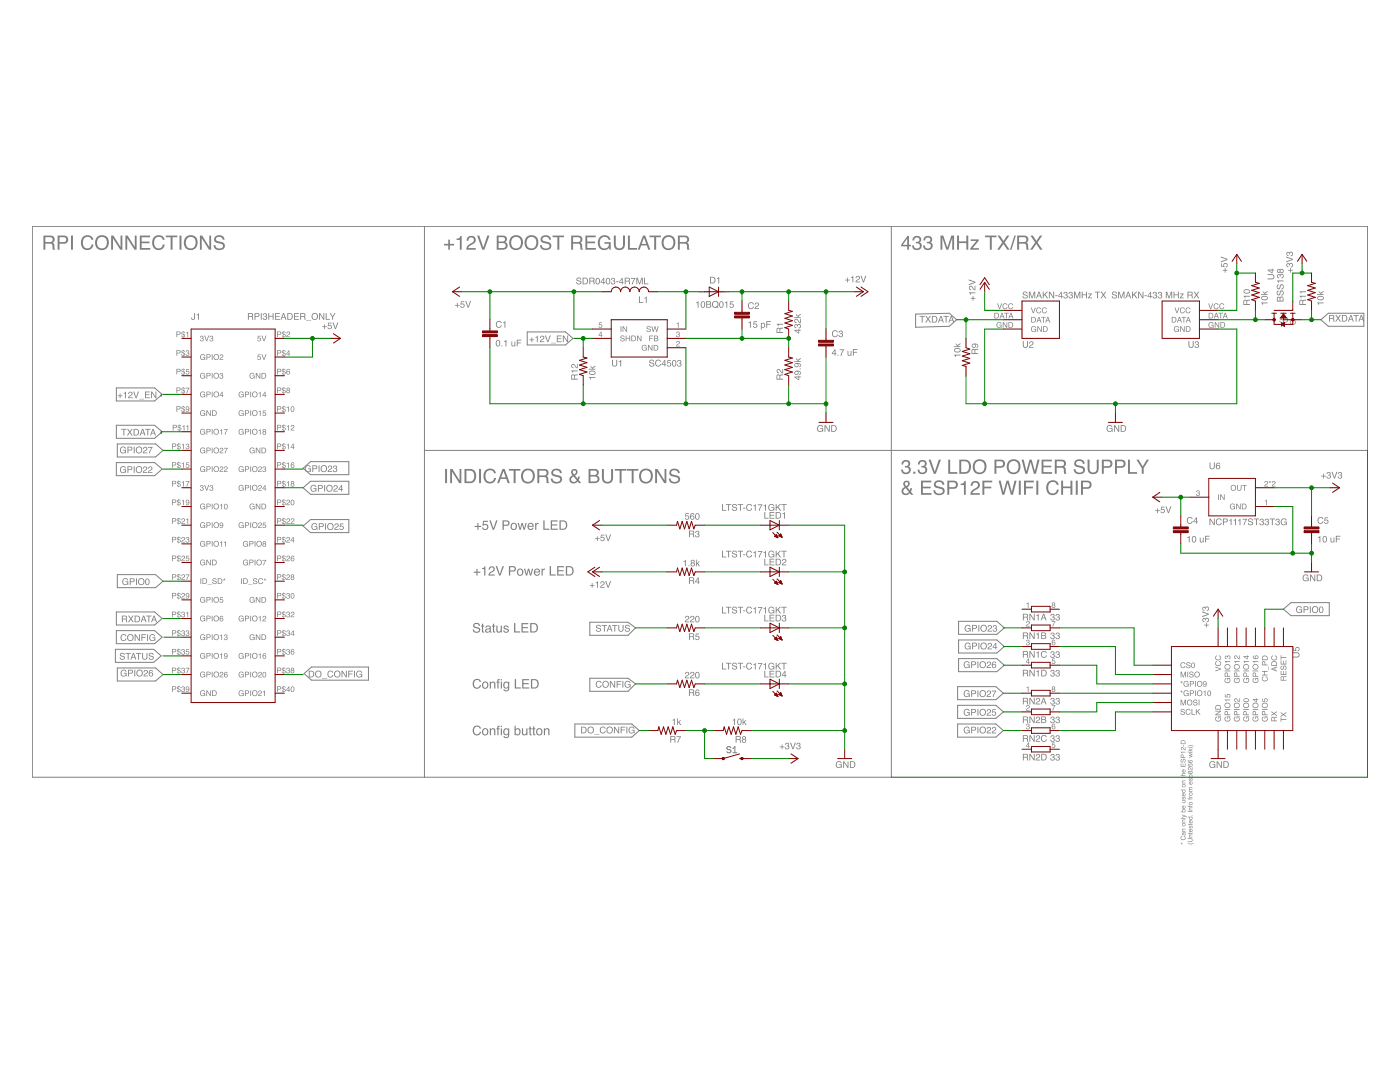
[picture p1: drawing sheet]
<svg xmlns="http://www.w3.org/2000/svg" width="279mm" height="216mm" viewBox="0 0 279 216" stroke-linecap="round" stroke-linejoin="round" font-family="sans-serif">
<g fill="#800080">
<path d="M139.5 58.1h.2h-.2l.1 .2h-.1h.1zM139.8 58.3a.07 .07 0 0 0 .1 0 .07 .07 0 0 0-.1 0zM139.7 58.2h.2l-.1 .2zM140 58.2v.2zM140.1 58.2h.1h-.1l.1 .1zM140.3 58.2h.1l-.1 .1 .1 .1zM140.3 58.2h.1zM140.5 58.2a.15 .15 0 0 1 .3 0 .15 .15 0 0 1-.3 0zM140.5 58.2a.11 .11 0 0 0 .2 0 .11 .11 0 0 0-.2 0zM140.8 58.1h.1l-.1 .3zM140.9 58.2a.1 .1 0 0 0 .2 0 .1 .1 0 0 0-.2 0zM140.9 58.2l.2-.1v.3l-.2-.1zM141.1 58.2h.2l-.1 .1 .1 .1zM141.2 58.2h.1zM141.4 58.1h.1l-.1 .3zM141.6 58.1h.1v.3z"/>
<path d="M143.2 58.1h.2h-.2l.2 .2h-.2h.2zM143.5 58.3a.07 .07 0 0 0 .1 0 .07 .07 0 0 0-.1 0zM143.5 58.2h.1l-.1 .2zM143.7 58.2v.2zM143.8 58.2h.1h-.1l.1 .1zM144 58.2h.1l-.1 .1 .1 .1zM144 58.2h.1zM144.2 58.2a.15 .15 0 0 1 .3 0 .15 .15 0 0 1-.3 0zM144.2 58.2a.11 .11 0 0 0 .2 0 .11 .11 0 0 0-.2 0zM144.5 58.1h.1l-.1 .3zM144.6 58.2a.1 .1 0 0 0 .2 0 .1 .1 0 0 0-.2 0zM144.6 58.2l.2-.1v.3l-.2-.1zM144.9 58.2h.1l-.1 .1 .1 .1zM144.9 58.2h.1zM145.1 58.1h.1l-.1 .3zM145.3 58.1h.2l-.1 .2 .1 .1h-.2l.2-.2z"/>
</g>
<path d="M6.5 45.2h78.2v109.9h-78.2z" fill="none" stroke="#808080" stroke-width=".2"/>
<path d="M9 47.3v1h.9a.49 .49 0 0 0 .6-.5 .49 .49 0 0 0-.5-.5zM8.7 47h1.3a.77 .77 0 0 1 .9 .5 .77 .77 0 0 1-.4 .9 1.53 1.53 0 0 1 .4 1.3l.1 .1h-.5l-.1-.9-.1-.2-1.3-.1v1.2h-.3zM11.5 47h1.3a.82 .82 0 0 1 .8 .8 .82 .82 0 0 1-.8 .8h-.9v1.2h-.4zM11.9 47.3v1h.7a.5 .5 0 0 0 .6-.5 .5 .5 0 0 0-.6-.5zM14.2 47h.4v2.8h-.4zM16.5 47.4a1.22 1.22 0 0 1 1.2-.5 1.22 1.22 0 0 1 .9 1h-.3a.91 .91 0 0 0-1.2-.6 .91 .91 0 0 0-.6 1.2 .89 .89 0 0 0 .7 1 .89 .89 0 0 0 1.1-.7h.4a1.27 1.27 0 0 1-1.5 1.1 1.27 1.27 0 0 1-1.1-1.5zM19.5 47.2a1.48 1.48 0 0 1 2.2 .8 1.48 1.48 0 0 1-1.4 1.9 1.53 1.53 0 0 1-1.3-1 1.53 1.53 0 0 1 .5-1.7zM19.6 47.6a1.13 1.13 0 0 0-.1 1.4 1.13 1.13 0 0 0 1.4 .4 1.14 1.14 0 0 0 .4-1.5 1.14 1.14 0 0 0-1.5-.5zM22.2 47h.4l1.5 2.3v-2.3h.3v2.8h-.4l-1.5-2.3v2.3h-.3zM25 47h.5l1.4 2.3v-2.3h.4v2.8h-.5l-1.4-2.3v2.3h-.4zM27.9 47h2.1v.3h-1.7v.9h1.5v.3h-1.5v1h1.7v.3h-2.1zM30.7 47.4a1.22 1.22 0 0 1 1.2-.5 1.22 1.22 0 0 1 .9 1h-.3a.91 .91 0 0 0-1.2-.6 .91 .91 0 0 0-.5 1.2 .89 .89 0 0 0 .6 1 .89 .89 0 0 0 1.1-.7h.4a1.27 1.27 0 0 1-1.5 1.1 1.27 1.27 0 0 1-1-1.5zM33.1 47h2.3v.3h-1v2.5h-.4v-2.5h-.9zM35.8 47h.4v2.8h-.4zM37.2 47.2a1.48 1.48 0 0 1 2.2 .8 1.48 1.48 0 0 1-1.4 1.9 1.53 1.53 0 0 1-1.3-1 1.53 1.53 0 0 1 .5-1.7zM37.4 47.6a1.13 1.13 0 0 0-.2 1.4 1.13 1.13 0 0 0 1.4 .4 1.14 1.14 0 0 0 .4-1.5 1.14 1.14 0 0 0-1.4-.5zM39.9 47h.4l1.5 2.3v-2.3h.3v2.8h-.4l-1.4-2.3v2.3h-.4zM43 47.2a1.11 1.11 0 0 1 1.8 .6h-.4a.66 .66 0 0 0-.7-.5 .66 .66 0 0 0-.6 .6l.3 .2a1.44 1.44 0 0 1 1.5 .9 1.15 1.15 0 0 1-1.2 .9 1.15 1.15 0 0 1-1.1-1h.4a.79 .79 0 0 0 .7 .7 .79 .79 0 0 0 .8-.5l-.3-.4a2 2 0 0 1-1.4-.7v-.4z" fill="#808080"/>
<path d="M105.2 66.2h7.7l1.4 1.3-1.4 1.3h-7.7z" fill="none" stroke="#808080" stroke-width=".2"/>
<path d="M89.5 47.8h.3v.9h.8v.3h-.8v.8h-.3v-.8h-.9v-.3h.9zM91.1 47.6l.5-.1 .3-.4h.2v2.7h-.3v-1.9h-.7zM93.4 47.2a.9 .9 0 0 1 1.5 .3 .9 .9 0 0 1-.7 1.3l-.5 .3-.3 .4h1.5v.3h-1.8a1.55 1.55 0 0 1 1.2-1.4 .55 .55 0 0 0 .2-.7 .55 .55 0 0 0-.7-.3 .55 .55 0 0 0-.3 .7h-.4zM95.2 47h.4l.9 2.4 .8-2.4h.4l-1 2.8h-.4zM99.5 47.3v.9h.7a.46 .46 0 0 0 .6-.4 .46 .46 0 0 0-.6-.5zM99.5 48.5v1h.8a.51 .51 0 0 0 .6-.5 .51 .51 0 0 0-.6-.5zM99.1 47h1.2a.7 .7 0 0 1 .8 .5 .7 .7 0 0 1-.3 .8 .8 .8 0 0 1 .5 1 .8 .8 0 0 1-1 .5h-1.2zM102.1 47.2a1.48 1.48 0 0 1 2.3 .8 1.48 1.48 0 0 1-1.4 1.9 1.53 1.53 0 0 1-1.4-1 1.53 1.53 0 0 1 .5-1.7zM102.3 47.6a1.13 1.13 0 0 0-.2 1.4 1.13 1.13 0 0 0 1.5 .4 1.14 1.14 0 0 0 .3-1.5 1.14 1.14 0 0 0-1.4-.5zM105.2 47.2a1.48 1.48 0 0 1 2.2 .8 1.48 1.48 0 0 1-1.4 1.9 1.53 1.53 0 0 1-1.3-1 1.53 1.53 0 0 1 .5-1.7zM105.4 47.6a1.13 1.13 0 0 0-.2 1.4 1.13 1.13 0 0 0 1.4 .4 1.14 1.14 0 0 0 .4-1.5 1.14 1.14 0 0 0-1.4-.5zM108.1 47.2a1.11 1.11 0 0 1 1.8 .6h-.3a.66 .66 0 0 0-.7-.5 .66 .66 0 0 0-.6 .6l.2 .2a1.44 1.44 0 0 1 1.5 .9 1.15 1.15 0 0 1-1.1 .9 1.15 1.15 0 0 1-1.1-1h.3a.79 .79 0 0 0 .7 .7 .79 .79 0 0 0 .9-.5l-.3-.4a2 2 0 0 1-1.5-.7v-.4zM110.3 47h2.3v.3h-1v2.5h-.4v-2.5h-.9zM114.4 47.3v1h.9a.49 .49 0 0 0 .5-.5 .49 .49 0 0 0-.5-.5zM114 47h1.3a.77 .77 0 0 1 .9 .5 .77 .77 0 0 1-.4 .9 1.53 1.53 0 0 1 .5 1.3v.1h-.4l-.1-.9-.2-.2-1.2-.1v1.2h-.4zM116.8 47h2.1v.3h-1.7v.9h1.6v.3h-1.6v1h1.7v.3h-2.1zM119.7 47.3a1.26 1.26 0 0 1 2.1 .6h-.3a.93 .93 0 0 0-1.2-.6 .93 .93 0 0 0-.6 1.1 .93 .93 0 0 0 .8 1.2 .93 .93 0 0 0 1-1h-.9v-.3h1.3v1.5h-.3l-.1-.3a1.32 1.32 0 0 1-1.6 .2 1.32 1.32 0 0 1-.6-1.6zM122.5 47h.4v1.7a.73 .73 0 0 0 .7 .9 .73 .73 0 0 0 .7-.9v-1.7h.4v1.6a1.13 1.13 0 0 1-1.1 1.3 1.13 1.13 0 0 1-1.1-1.3zM125.3 47h.4v2.5h1.4v.3h-1.8zM128.5 47.4l-.4 1.3h.9zM128.3 47h.5l1 2.8h-.4l-.3-.8h-1.1l-.3 .8h-.4zM129.6 47h2.3v.3h-1v2.5h-.3v-2.5h-1zM132.5 47.2a1.48 1.48 0 0 1 2.3 .8 1.48 1.48 0 0 1-1.4 1.9 1.53 1.53 0 0 1-1.3-1 1.53 1.53 0 0 1 .4-1.7zM132.7 47.6a1.13 1.13 0 0 0-.1 1.4 1.13 1.13 0 0 0 1.4 .4 1.14 1.14 0 0 0 .4-1.5 1.14 1.14 0 0 0-1.5-.5zM135.7 47.3v1h.9a.49 .49 0 0 0 .5-.5 .49 .49 0 0 0-.5-.5zM135.3 47h1.3a.77 .77 0 0 1 .9 .5 .77 .77 0 0 1-.4 .9 1.53 1.53 0 0 1 .5 1.3v.1h-.4l-.1-.9-.2-.2-1.2-.1v1.2h-.4z" fill="#808080"/>
<path d="M84.7 45.2h93.2v44.7h-93.2M117.7 124.2h7.6l1.5 1.1-1.5 1.5h-7.6z" fill="none" stroke="#808080" stroke-width=".2"/>
<g fill="#808080">
<path d="M95.3 104.4h.2v.5h.5v.3h-.5v.5h-.2v-.5h-.6v-.3h.6zM96.4 103.9h1v.2h-.8l-.1 .5a.64 .64 0 0 1 .9 .3 .64 .64 0 0 1-.4 .9 .64 .64 0 0 1-.8-.5h.2a.4 .4 0 0 0 .6 .1 .4 .4 0 0 0 .1-.6 .4 .4 0 0 0-.6 .1h-.2zM97.7 103.8h.2l.6 1.6 .5-1.6h.3l-.7 1.9h-.3zM100.3 103.8h.8a.54 .54 0 0 1 .6 .6 .54 .54 0 0 1-.6 .5h-.6v.8h-.2zM100.5 104.1v.6h.6a.33 .33 0 0 0 .3-.3 .33 .33 0 0 0-.3-.3zM102.2 104.7a.48 .48 0 0 0 0 .7 .48 .48 0 0 0 .6 0 .48 .48 0 0 0 .1-.7 .48 .48 0 0 0-.7 0zM102.1 104.5a.67 .67 0 0 1 .9 .1 .67 .67 0 0 1-.1 1 .67 .67 0 0 1-.9-.2l-.1-.6zM103.3 104.3h.3l.2 1.1 .3-1.1h.2l.3 1.1 .3-1.1h.2l-.4 1.4h-.2l-.3-1-.3 1h-.2zM105.4 104.5a.63 .63 0 0 1 .8-.1 .63 .63 0 0 1 .3 .7h-1a.39 .39 0 0 0 .3 .5 .39 .39 0 0 0 .5-.3h.2a.67 .67 0 0 1-1 .4 .67 .67 0 0 1-.2-1zM105.6 104.6l-.1 .3h.8l-.2-.3zM106.8 104.3h.2v.3l.5-.3v.3l-.4 .2-.1 .9h-.2zM108.4 103.8h.3v1.7h.9v.2h-1.2zM109.9 103.8h1.4v.3h-1.1v.5h1v.3h-1v.6h1.1v.2h-1.4zM111.9 104.1v1.4h.5a.74 .74 0 0 0 .6-.7 .74 .74 0 0 0-.6-.7zM111.7 103.8h.7a.95 .95 0 0 1 .8 1 .95 .95 0 0 1-.8 .9h-.7z"/>
<path d="M95.1 113.5h.2v.6h.6v.2h-.6v.5h-.2v-.5h-.6v-.2h.6zM96.2 113.4l.7-.4v1.8h-.3v-1.3h-.4zM97.7 113.1a.6 .6 0 0 1 1 .2 .6 .6 0 0 1-.4 .9l-.6 .4h1v.2h-1.2a1.27 1.27 0 0 1 .9-1l.1-.1a.37 .37 0 0 0-.4-.5 .37 .37 0 0 0-.3 .5h-.3zM98.9 113h.3l.5 1.6 .6-1.6h.3l-.7 1.8h-.3zM101.6 113h.8a.54 .54 0 0 1 .6 .5 .54 .54 0 0 1-.6 .6h-.6v.7h-.2zM101.8 113.2v.6h.5a.33 .33 0 0 0 .4-.3 .33 .33 0 0 0-.4-.3zM103.5 113.8a.48 .48 0 0 0-.1 .7 .48 .48 0 0 0 .7 0 .48 .48 0 0 0 .1-.6 .48 .48 0 0 0-.7-.1zM103.3 113.6a.67 .67 0 0 1 1 .1 .67 .67 0 0 1-.1 1 .67 .67 0 0 1-1-.1v-.6zM104.6 113.5h.2l.3 1.1 .3-1.1h.2l.3 1 .3-1h.2l-.4 1.3h-.2l-.3-1-.3 1h-.2zM106.7 113.6a.63 .63 0 0 1 .8-.1 .63 .63 0 0 1 .3 .7h-1a.39 .39 0 0 0 .3 .5 .39 .39 0 0 0 .4-.3h.3a.67 .67 0 0 1-1 .4 .67 .67 0 0 1-.2-1zM106.9 113.8l-.1 .3h.8l-.2-.4zM108.1 113.5h.2v.2l.4-.2v.2l-.4 .2v.9h-.2zM109.7 113h.3v1.6h.9v.2h-1.2zM111.2 113h1.4v.2h-1.2v.6h1.1v.2h-1.1v.6h1.2v.2h-1.4zM113.2 113.2v1.4h.4a.74 .74 0 0 0 .6-.7 .74 .74 0 0 0-.6-.7zM112.9 113h.8a.95 .95 0 0 1 .8 .9 .95 .95 0 0 1-.8 .9h-.8z"/>
<path d="M94.6 124.4a.74 .74 0 0 1 1.2 .5h-.2a.44 .44 0 0 0-.5-.4 .44 .44 0 0 0-.4 .4l.1 .1a.98 .98 0 0 1 1 .7 .76 .76 0 0 1-.7 .6 .76 .76 0 0 1-.8-.7h.3a.5 .5 0 0 0 .5 .5 .5 .5 0 0 0 .5-.5l-.4-.2a.58 .58 0 0 1-.7-.2 .58 .58 0 0 1 .1-.8zM96.2 124.5h.2v.3h.2v.2h-.2v.9l.2 .1v.2h-.3l-.1-.1v-1.1h-.2v-.2h.2zM97.1 125.7l-.1 .1a.35 .35 0 0 0 .5 .2 .35 .35 0 0 0 .2-.5zM97 124.9l.4-.1a.44 .44 0 0 1 .6 .4v.8l.1 .2h-.3l-.1-.2a.46 .46 0 0 1-.8 .2 .46 .46 0 0 1 .3-.8l.5-.1a.31 .31 0 0 0-.3-.3 .31 .31 0 0 0-.3 .3h-.2zM98.4 124.5h.2v.3h.2v.2h-.2v.9l.2 .1v.2h-.3l-.1-.1v-1.1h-.2v-.2h.2zM99.1 124.8h.2v1a.35 .35 0 0 0 .5 .2 .35 .35 0 0 0 .1-.5v-.7h.3v1.4h-.3v-.2a.48 .48 0 0 1-.5 .2 .48 .48 0 0 1-.3-.4zM100.6 124.9h.7l.2 .3h-.2a.29 .29 0 0 0-.3-.2 .29 .29 0 0 0-.3 .3h.1a.58 .58 0 0 1 .6 .8 .6 .6 0 0 1-1-.3h.3a.33 .33 0 0 0 .3 .3 .33 .33 0 0 0 .3-.3v-.1a.57 .57 0 0 1-.6-.2 .57 .57 0 0 1-.1-.6zM102.6 124.3h.2v1.7h1v.2h-1.2zM104.1 124.3h1.3v.3h-1.1v.5h1.1v.2h-1.1v.7h1.2v.2h-1.4zM106.1 124.5v1.5h.4a.74 .74 0 0 0 .6-.7 .74 .74 0 0 0-.6-.8zM105.8 124.3h.8a.95 .95 0 0 1 .8 1 .95 .95 0 0 1-.8 .9h-.8z"/>
</g>
<path d="M177.9 89.9v65.2h-93.2" fill="none" stroke="#808080" stroke-width=".2"/>
<path d="M88.8 93.6h.4v2.8h-.4zM89.8 93.6h.5l1.4 2.3v-2.3h.4v2.8h-.4l-1.5-2.3v2.3h-.4zM93.1 93.9v2.2h.7a1.1 1.1 0 0 0 .9-1.1 1.1 1.1 0 0 0-.9-1.1zM92.7 93.6a2.36 2.36 0 0 1 1.9 .2 1.61 1.61 0 0 1-.4 2.6h-1.5zM95.6 93.6h.4v2.8h-.4zM96.8 93.9a1.22 1.22 0 0 1 1.2-.4 1.22 1.22 0 0 1 1 .9h-.4a.91 .91 0 0 0-1.2-.5 .91 .91 0 0 0-.5 1.1 .89 .89 0 0 0 .7 1.1 .89 .89 0 0 0 1-.7h.4a1.27 1.27 0 0 1-1.5 1.1 1.27 1.27 0 0 1-1-1.5zM100.5 94l-.5 1.2h.9zM100.3 93.6h.4l1 2.8h-.4l-.3-.8h-1.1l-.3 .8h-.4zM101.6 93.6h2.3v.3h-1v2.5h-.4v-2.5h-.9zM104.5 93.8a1.48 1.48 0 0 1 2.2 .8 1.48 1.48 0 0 1-1.4 1.9 1.53 1.53 0 0 1-1.3-1.1 1.53 1.53 0 0 1 .5-1.6zM104.7 94.1a1.13 1.13 0 0 0-.2 1.5 1.13 1.13 0 0 0 1.4 .4 1.14 1.14 0 0 0 .4-1.5 1.14 1.14 0 0 0-1.4-.5zM107.6 93.9v1h.9a.49 .49 0 0 0 .6-.5 .49 .49 0 0 0-.5-.5zM107.2 93.6h1.3a.77 .77 0 0 1 .9 .5 .77 .77 0 0 1-.3 .9 1.53 1.53 0 0 1 .4 1.3l.1 .1h-.5l-.1-.9-.2-.3h-1.2v1.2h-.4zM110.3 93.8a1.11 1.11 0 0 1 1.8 .6h-.4a.66 .66 0 0 0-.7-.6 .66 .66 0 0 0-.6 .7l.3 .2a1.44 1.44 0 0 1 1.5 .9 1.15 1.15 0 0 1-1.2 .9 1.15 1.15 0 0 1-1.1-1h.4a.79 .79 0 0 0 .7 .7 .79 .79 0 0 0 .8-.5l-.3-.4a2 2 0 0 1-1.4-.7v-.5zM114.3 94v.3l.3 .4a.39 .39 0 0 0 .4-.5 .39 .39 0 0 0-.5-.3zM114.1 95.3a.56 .56 0 0 0 .2 .8 .56 .56 0 0 0 .8-.3l-.6-.7zM114.1 93.8a.68 .68 0 0 1 1.1 .1 .68 .68 0 0 1-.4 1l.5 .6 .1-.4h.3l-.2 .7 .5 .6h-.5l-.2-.3a.88 .88 0 0 1-1.5 .1 .88 .88 0 0 1 .5-1.4l-.3-.6zM117.8 93.9v.9h.7a.46 .46 0 0 0 .6-.5 .46 .46 0 0 0-.6-.4zM117.8 95.1v1h.9a.51 .51 0 0 0 .6-.6 .51 .51 0 0 0-.7-.4zM117.5 93.6h1.2a.7 .7 0 0 1 .8 .4 .7 .7 0 0 1-.4 .9 .8 .8 0 0 1 .5 1 .8 .8 0 0 1-.9 .5h-1.2zM120.1 93.6h.4v1.7a.73 .73 0 0 0 .7 .8 .73 .73 0 0 0 .8-.8v-1.7h.4v1.6a1.13 1.13 0 0 1-1.2 1.3 1.13 1.13 0 0 1-1.1-1.3zM122.7 93.6h2.3v.3h-1v2.5h-.3v-2.5h-1zM125.1 93.6h2.3v.3h-.9v2.5h-.4v-2.5h-1zM128 93.8a1.48 1.48 0 0 1 2.3 .8 1.48 1.48 0 0 1-1.4 1.9 1.53 1.53 0 0 1-1.3-1.1 1.53 1.53 0 0 1 .4-1.6zM128.2 94.1a1.13 1.13 0 0 0-.1 1.5 1.13 1.13 0 0 0 1.4 .4 1.14 1.14 0 0 0 .4-1.5 1.14 1.14 0 0 0-1.5-.5zM130.7 93.6h.5l1.4 2.3v-2.3h.4v2.8h-.4l-1.5-2.3v2.3h-.4zM133.8 93.8a1.11 1.11 0 0 1 1.8 .6h-.3a.66 .66 0 0 0-.7-.6 .66 .66 0 0 0-.6 .7l.2 .2a1.44 1.44 0 0 1 1.5 .9 1.15 1.15 0 0 1-1.1 .9 1.15 1.15 0 0 1-1.1-1h.3a.79 .79 0 0 0 .7 .7 .79 .79 0 0 0 .9-.5l-.3-.4a2 2 0 0 1-1.5-.7v-.5z" fill="#808080"/>
<path d="M117.7 135.3h7.6l1.5 1.2-1.5 1.4h-7.6z" fill="none" stroke="#808080" stroke-width=".2"/>
<path d="M94.6 135.7a.82 .82 0 0 1 .8-.2 .82 .82 0 0 1 .6 .6h-.3a.64 .64 0 0 0-.9-.3 .64 .64 0 0 0-.2 .9 .57 .57 0 0 0 .6 .5 .57 .57 0 0 0 .6-.5h.2a.88 .88 0 0 1-1.1 .7 .88 .88 0 0 1-.5-1.2zM96.5 136.3a.48 .48 0 0 0 0 .7 .48 .48 0 0 0 .6 .1 .48 .48 0 0 0 .1-.7 .48 .48 0 0 0-.7-.1zM96.4 136.2a.67 .67 0 0 1 .9 .1 .67 .67 0 0 1-.1 .9 .67 .67 0 0 1-.9-.1l-.1-.6zM97.7 136h.3v.2a.49 .49 0 0 1 .5-.2 .49 .49 0 0 1 .4 .5v.9h-.3v-.9a.34 .34 0 0 0-.4-.3 .34 .34 0 0 0-.2 .5v.7h-.3zM99.3 135.6l.4-.1v.2l-.2 .1 .2 .4h-.2v1.2h-.2v-1.2h-.2v-.2h.2zM99.9 135.5h.3v.3h-.3zM99.9 136h.3v1.4h-.3zM100.6 136.2l.4-.2 .4 .2v-.2h.2v1.3a.6 .6 0 0 1-.4 .7 .6 .6 0 0 1-.7-.4h.2a.36 .36 0 0 0 .4 .2 .36 .36 0 0 0 .3-.4v-.2a.63 .63 0 0 1-.9 0 .63 .63 0 0 1 0-.9zM100.8 136.3a.48 .48 0 0 0-.1 .6 .48 .48 0 0 0 .6 .2 .48 .48 0 0 0 .1-.6 .48 .48 0 0 0-.6-.2zM102.7 135.5h.3v1.7h.9v.2h-1.2zM104.2 135.5h1.4v.2h-1.1v.6h1v.2h-1v.7h1.1v.2h-1.4zM106.2 135.7v1.5h.5a.74 .74 0 0 0 .6-.8 .74 .74 0 0 0-.6-.7zM106 135.5h.7a.95 .95 0 0 1 .8 .9 .95 .95 0 0 1-.8 1h-.7z" fill="#808080"/>
<path d="M114.7 144.5h11.4l1.5 1.3-1.5 1.3h-11.4z" fill="none" stroke="#808080" stroke-width=".2"/>
<path d="M94.6 145.1a.82 .82 0 0 1 .8-.3 .82 .82 0 0 1 .6 .6h-.3a.64 .64 0 0 0-.9-.3 .64 .64 0 0 0-.2 .9 .57 .57 0 0 0 .6 .5 .57 .57 0 0 0 .6-.5h.2a.88 .88 0 0 1-1.1 .7 .88 .88 0 0 1-.5-1.2zM96.5 145.7a.48 .48 0 0 0 0 .6 .48 .48 0 0 0 .6 .1 .48 .48 0 0 0 .1-.7 .48 .48 0 0 0-.7 0zM96.4 145.5a.67 .67 0 0 1 .9 .1 .67 .67 0 0 1-.1 .9 .67 .67 0 0 1-.9-.1l-.1-.6zM97.7 145.3h.3v.2a.49 .49 0 0 1 .5-.2 .49 .49 0 0 1 .4 .5v.9h-.3v-.9a.34 .34 0 0 0-.4-.3 .34 .34 0 0 0-.2 .5v.7h-.3zM99.3 144.9l.4-.1v.2l-.2 .2 .2 .3h-.2v1.2h-.2v-1.2h-.2v-.2h.2zM99.9 144.8h.3v.3h-.3zM99.9 145.3h.3v1.4h-.3zM100.6 145.5l.4-.2 .4 .2v-.2h.2v1.3a.6 .6 0 0 1-.4 .7 .6 .6 0 0 1-.7-.4h.2a.36 .36 0 0 0 .4 .2 .36 .36 0 0 0 .3-.3v-.3a.63 .63 0 0 1-.9 0 .63 .63 0 0 1 0-.9zM100.8 145.6a.48 .48 0 0 0-.1 .6 .48 .48 0 0 0 .6 .2 .48 .48 0 0 0 .1-.6 .48 .48 0 0 0-.6-.2zM102.7 144.8h.2v.7a.63 .63 0 0 1 .9 0 .63 .63 0 0 1 0 .9 .52 .52 0 0 1-.4 .3 .52 .52 0 0 1-.5-.2v.2h-.2zM103 145.6a.48 .48 0 0 0-.1 .7 .48 .48 0 0 0 .7 .1 .48 .48 0 0 0 .1-.7 .48 .48 0 0 0-.7-.1zM104.2 145.3h.2v.9a.35 .35 0 0 0 .5 .3 .35 .35 0 0 0 .1-.5v-.7h.3v1.4h-.3v-.2a.48 .48 0 0 1-.5 .2 .48 .48 0 0 1-.3-.4zM105.7 144.9h.2v.4h.2v.2h-.2v.9l.2 .1v.2h-.3l-.1-.2v-1h-.2v-.2h.2zM106.4 144.9h.2v.4h.3v.2h-.3v.9l.3 .1v.2h-.4l-.1-.2v-1h-.2v-.2h.2zM107.3 145.7a.48 .48 0 0 0 0 .6 .48 .48 0 0 0 .6 .1 .48 .48 0 0 0 .1-.7 .48 .48 0 0 0-.7 0zM107.2 145.5a.67 .67 0 0 1 .9 .1 .67 .67 0 0 1-.1 .9 .67 .67 0 0 1-.9-.1l-.1-.6zM108.5 145.3h.3v.2a.49 .49 0 0 1 .5-.2 .49 .49 0 0 1 .4 .5v.9h-.3v-.9a.34 .34 0 0 0-.4-.3 .34 .34 0 0 0-.2 .5v.7h-.3z" fill="#808080"/>
<path d="M177.9 45.2h95v44.7h-95M182.7 62.7l6.7-.2 1.5 1.3-1.5 1.3-6.7 .2zM263.6 63.8l1.5-1.3h7.1v2.6h-7.1z" fill="none" stroke="#808080" stroke-width=".2"/>
<path d="M181.1 47.6l-.9 1.3h.9zM181.1 47.1h.3v1.8h.4v.3h-.4v.6h-.3v-.6h-1.3v-.4zM182.4 47.2a.82 .82 0 0 1 1.1-.1 .82 .82 0 0 1 .2 1.1l-.2 .2a.86 .86 0 0 1 .3 1.1 .86 .86 0 0 1-1.1 .4l-.4-.3-.2-.4-.1-.2h.4a.57 .57 0 0 0 .8 .6 .57 .57 0 0 0 .1-1h-.5v-.3a.5 .5 0 0 0 .7-.3 .5 .5 0 0 0-.3-.7 .5 .5 0 0 0-.7 .3l-.1 .4h-.3zM184.6 47.2a.82 .82 0 0 1 1.1-.1 .82 .82 0 0 1 .2 1.1l-.2 .2a.86 .86 0 0 1 .3 1.1 .86 .86 0 0 1-1.1 .4l-.5-.3-.2-.4v-.2h.4a.57 .57 0 0 0 .8 .6 .57 .57 0 0 0 .1-1h-.5v-.3a.5 .5 0 0 0 .6-.3 .5 .5 0 0 0-.2-.7 .5 .5 0 0 0-.7 .3l-.1 .4h-.3zM187.7 47h.5l.9 2.4 .8-2.4h.5v2.8h-.4l.1-2.4-.9 2.4h-.3l-.8-2.4v2.4h-.4zM191 47h.4v1.2h1.5v-1.2h.3v2.8h-.3v-1.3h-1.5v1.3h-.4zM193.7 47.8h1.6v.3l-1.2 1.4h1.3v.3h-1.8v-.2l1.3-1.5h-1.2zM196.6 47h2.3v.3h-1v2.5h-.4v-2.5h-.9zM199.1 47h.5l.7 1.1 .7-1.1h.4l-.9 1.4 1 1.4h-.5l-.7-1.1-.8 1.1h-.5l1-1.4zM202.5 47h.2l-.9 2.8h-.2zM203.4 47.3v1h.9a.49 .49 0 0 0 .6-.5 .49 .49 0 0 0-.6-.5zM203 47h1.3a.77 .77 0 0 1 .9 .5 .77 .77 0 0 1-.4 .9 1.53 1.53 0 0 1 .5 1.3v.1h-.4l-.1-.9-.2-.2-1.2-.1v1.2h-.4zM205.6 47h.5l.7 1.1 .8-1.1h.4l-.9 1.4 1 1.4h-.5l-.8-1.1-.8 1.1h-.4l1-1.4z" fill="#808080"/>
<path d="M23.2 77.4h7.7l1.5 1.3-1.5 1.3h-7.7zM23.2 84.9h7.7l1.5 1.2-1.5 1.4h-7.7zM23 129.6h7.7l1.5 1.3-1.5 1.3h-7.7zM23.2 125.8h7.7l1.5 1.3-1.5 1.3h-7.7zM23.2 122.1h7.7l1.5 1.3-1.5 1.3h-7.7zM60.7 134.4l1.5-1.3h11.3v2.6h-11.3z" fill="none" stroke="#808080" stroke-width=".2"/>
<g fill="#808080">
<path d="M180.2 92a.82 .82 0 0 1 1.1-.1 .82 .82 0 0 1 .2 1l-.2 .2a.86 .86 0 0 1 .3 1.1 .86 .86 0 0 1-1.1 .4l-.4-.3-.2-.4-.1-.2h.4a.57 .57 0 0 0 .8 .6 .57 .57 0 0 0 .1-1h-.5v-.3a.5 .5 0 0 0 .7-.3 .5 .5 0 0 0-.3-.7 .5 .5 0 0 0-.7 .3v.4h-.4zM182.3 94.1h.4v.4h-.4zM183.5 92a.82 .82 0 0 1 1.1-.1 .82 .82 0 0 1 .2 1l-.2 .2a.86 .86 0 0 1 .3 1.1 .86 .86 0 0 1-1.1 .4l-.5-.3-.1-.4-.1-.2h.4a.57 .57 0 0 0 .8 .6 .57 .57 0 0 0 .1-1h-.5v-.3a.5 .5 0 0 0 .7-.3 .5 .5 0 0 0-.3-.7 .5 .5 0 0 0-.7 .3l-.1 .4h-.3zM185.3 91.7h.4l.9 2.4 .8-2.4h.4l-1 2.8h-.5zM189.2 91.7h.4v2.5h1.5v.3h-1.9zM191.8 92v2.2h.7a1.1 1.1 0 0 0 .9-1.1 1.1 1.1 0 0 0-.9-1.1zM191.4 91.7a2.36 2.36 0 0 1 1.9 .2 1.61 1.61 0 0 1-.4 2.6h-1.5zM194.6 91.9a1.48 1.48 0 0 1 2.3 .8 1.48 1.48 0 0 1-1.4 1.9 1.53 1.53 0 0 1-1.3-1 1.53 1.53 0 0 1 .4-1.7zM194.8 92.3a1.13 1.13 0 0 0-.2 1.5 1.13 1.13 0 0 0 1.5 .3 1.14 1.14 0 0 0 .3-1.5 1.14 1.14 0 0 0-1.4-.5zM198.5 91.7h1.2a.82 .82 0 0 1 .9 .8 .82 .82 0 0 1-.9 .8h-.9v1.2h-.3zM198.8 92v1h.8a.5 .5 0 0 0 .6-.5 .5 .5 0 0 0-.6-.5zM201.4 91.9a1.48 1.48 0 0 1 2.2 .8 1.48 1.48 0 0 1-1.3 1.9 1.53 1.53 0 0 1-1.4-1 1.53 1.53 0 0 1 .5-1.7zM201.6 92.3a1.13 1.13 0 0 0-.2 1.5 1.13 1.13 0 0 0 1.5 .3 1.14 1.14 0 0 0 .3-1.5 1.14 1.14 0 0 0-1.4-.5zM203.9 91.7h.4l.5 2.3 .7-2.3h.4l.6 2.3 .6-2.3h.4l-.8 2.8h-.4l-.6-2.3-.7 2.3h-.4zM207.9 91.7h2v.4h-1.7v.8h1.6v.3h-1.6v1h1.8v.3h-2.1zM210.9 92v1h.9a.49 .49 0 0 0 .6-.4 .49 .49 0 0 0-.6-.6zM210.5 91.7h1.3a.77 .77 0 0 1 .9 .5 .77 .77 0 0 1-.4 1 1.53 1.53 0 0 1 .5 1.2v.1h-.4l-.1-.9-.2-.2-1.2-.1v1.2h-.4zM214.6 91.9a1.11 1.11 0 0 1 1.9 .6h-.4a.66 .66 0 0 0-.7-.5 .66 .66 0 0 0-.6 .6l.2 .2a1.44 1.44 0 0 1 1.5 .9 1.15 1.15 0 0 1-1.1 .9 1.15 1.15 0 0 1-1.1-1h.3a.79 .79 0 0 0 .7 .7 .79 .79 0 0 0 .9-.5l-.3-.4a2 2 0 0 1-1.5-.7v-.4zM217 91.7h.4v1.8a.73 .73 0 0 0 .8 .8 .73 .73 0 0 0 .7-.8v-1.8h.4v1.6a1.13 1.13 0 0 1-1.1 1.3 1.13 1.13 0 0 1-1.2-1.3zM219.9 91.7h1.3a.82 .82 0 0 1 .8 .8 .82 .82 0 0 1-.8 .8h-.9v1.2h-.4zM220.3 92v1h.7a.5 .5 0 0 0 .6-.5 .5 .5 0 0 0-.6-.5zM222.5 91.7h1.3a.82 .82 0 0 1 .8 .8 .82 .82 0 0 1-.8 .8h-.9v1.2h-.4zM222.9 92v1h.8a.5 .5 0 0 0 .6-.5 .5 .5 0 0 0-.6-.5zM225.1 91.7h.4v2.5h1.4v.3h-1.8zM226.8 91.7h.4l.9 1.4 .8-1.4h.4l-1.1 1.7v1.1h-.3v-1.1z"/>
<path d="M180.6 96.3v.3l.3 .4a.39 .39 0 0 0 .3-.4 .39 .39 0 0 0-.4-.4zM180.4 97.7a.56 .56 0 0 0 .2 .8 .56 .56 0 0 0 .8-.3l-.6-.8zM180.4 96.1a.68 .68 0 0 1 1.1 .1 .68 .68 0 0 1-.4 1l.5 .6 .1-.4h.3l-.2 .7 .5 .6h-.5l-.2-.3a.88 .88 0 0 1-1.5 .2 .88 .88 0 0 1 .5-1.4l-.3-.7zM183.8 95.9h2.1v.4h-1.7v.8h1.5v.3h-1.5v1h1.7v.3h-2.1zM186.6 96.1a1.11 1.11 0 0 1 1.9 .6h-.4a.66 .66 0 0 0-.7-.5 .66 .66 0 0 0-.6 .6l.2 .2a1.44 1.44 0 0 1 1.5 .9 1.15 1.15 0 0 1-1.1 .9 1.15 1.15 0 0 1-1.1-1h.3a.79 .79 0 0 0 .7 .7 .79 .79 0 0 0 .9-.5l-.3-.4a2 2 0 0 1-1.5-.7v-.4zM189.1 95.9h1.2a.82 .82 0 0 1 .9 .8 .82 .82 0 0 1-.9 .8h-.9v1.2h-.3zM189.4 96.2v1h.8a.5 .5 0 0 0 .6-.5 .5 .5 0 0 0-.6-.5zM191.7 96.5l.5-.1 .3-.4h.2v2.7h-.3v-1.9h-.7zM194 96.1a.9 .9 0 0 1 1.5 .3 .9 .9 0 0 1-.7 1.3l-.5 .3-.3 .4h1.5v.3h-1.8a1.55 1.55 0 0 1 1.2-1.4 .55 .55 0 0 0 .2-.7 .55 .55 0 0 0-.7-.3 .55 .55 0 0 0-.3 .7h-.4zM196.1 95.9h1.9v.4h-1.6v.8h1.4v.3h-1.4v1.3h-.3zM199.3 95.9h.4l.5 2.3 .7-2.3h.4l.6 2.3 .6-2.3h.4l-.8 2.8h-.4l-.6-2.3-.7 2.3h-.4zM203.3 95.9h.4v2.8h-.4zM204.4 95.9h1.9v.4h-1.5v.8h1.3v.3h-1.3v1.3h-.4zM206.8 95.9h.4v2.8h-.4zM209.1 96.3a1.22 1.22 0 0 1 1.3-.5 1.22 1.22 0 0 1 .9 1h-.4a.91 .91 0 0 0-1.2-.6 .91 .91 0 0 0-.5 1.2 .89 .89 0 0 0 .7 1.1 .89 .89 0 0 0 1-.8h.4a1.27 1.27 0 0 1-1.5 1.1 1.27 1.27 0 0 1-1-1.5zM211.8 95.9h.4v1.2h1.4v-1.2h.4v2.8h-.4v-1.3h-1.4v1.3h-.4zM214.7 95.9h.4v2.8h-.4zM215.7 95.9h1.3a.82 .82 0 0 1 .8 .8 .82 .82 0 0 1-.8 .8h-.9v1.2h-.4zM216.1 96.2v1h.8a.5 .5 0 0 0 .6-.5 .5 .5 0 0 0-.6-.5z"/>
</g>
<g fill="none" stroke="#808080" stroke-width=".2">
<path d="M23.2 92.3h7.7l1.5 1.3-1.5 1.3h-7.7zM23.4 88.6h7.7l1.4 1.3-1.4 1.3h-7.7zM60.5 93.4l1.5-1.3h7.6v2.6h-7.6zM60.5 97.3l1.5-1.3h7.6v2.6h-7.6zM23.4 114.7h7.7l1.4 1.3-1.4 1.3h-7.7zM60.5 105l1.5-1.3h7.6v2.6h-7.6zM23.4 133.3h7.7l1.4 1.3-1.4 1.3h-7.7zM191.1 137h7.7l1.4 1.3-1.4 1.3h-7.7zM191.3 124h7.6l1.5 1.3-1.5 1.3h-7.6zM191.3 127.7h7.6l1.5 1.3-1.5 1.3h-7.6zM191.3 131.4h7.6l1.5 1.3-1.5 1.3h-7.6zM256.1 121.6l1.5-1.4h7.7v2.7h-7.7z"/>
<path d="M191.1 140.7h7.7l1.4 1.3-1.4 1.3h-7.7zM191.1 144.5h7.7l1.4 1.3-1.4 1.3h-7.7z"/>
</g>
<g fill="#808080">
<path d="M135 64.5l.4-.2v1.1h-.1v-.8z"/>
<path d="M135 68.2a.39 .39 0 0 1 .7 .1 .39 .39 0 0 1-.5 .5l-.1 .2h.6v.1h-.8l.2-.3a.38 .38 0 0 0 .3-.2 .38 .38 0 0 0 0-.4l-.4 .2z"/>
<path d="M135 66.3l.3-.1a.28 .28 0 0 1 .3 .1 .28 .28 0 0 1-.1 .4 .37 .37 0 0 1-.1 .6 .37 .37 0 0 1-.5-.4h.2a.22 .22 0 0 0 .3 .3 .22 .22 0 0 0 0-.4h-.2l.1-.2a.18 .18 0 0 0 .2-.1 .18 .18 0 0 0-.2-.2l-.2 .2h-.2z"/>
<path d="M119.6 64.3h.5v.2h-.4l-.1 .3a.38 .38 0 0 1 .6 .1 .38 .38 0 0 1-.3 .6 .38 .38 0 0 1-.4-.4h.1a.24 .24 0 0 0 .4 .1 .24 .24 0 0 0 0-.3 .24 .24 0 0 0-.4 0h-.1z"/>
<path d="M235.7 168.1l.2 .2 .1-.1v.3l-.1-.1-.2 .1zM235.7 166.9l.2-.1a.39 .39 0 0 0 0 .7 .32 .32 0 0 0 .5-.1 .32 .32 0 0 0-.2-.5v-.1a.48 .48 0 0 1 .3 .7 .48 .48 0 0 1-.7 .1 .48 .48 0 0 1-.1-.7zM236.2 166.2l.2 .4a.2 .2 0 0 0 .1-.3 .2 .2 0 0 0-.3-.1zM235.9 166.2l.7-.2-.1 .2a.23 .23 0 0 1 .1 .4 .23 .23 0 0 1-.4-.1l-.2-.3 .1 .5-.2-.1zM235.9 165.5l.7-.1v.1l-.6 .1 .1 .2h.5v.1h-.7zM236 164.5a.25 .25 0 0 0 .5 0 .25 .25 0 0 0-.5 0zM235.9 164.5a.35 .35 0 0 1 .7 0 .35 .35 0 0 1-.7 0zM235.9 163.7l.7-.1v.1l-.6 .1 .1 .2h.5v.1h-.7zM235.6 163.3h1v.1h-1zM235.9 162.5l.9 .4 .1 .2-.3-.2-.7 .3v-.2l.6-.2-.6-.1zM236 161.6a.34 .34 0 0 1 .5-.1 .34 .34 0 0 1 0 .5l.1 .1h-1v-.1h.4zM236 161.7a.25 .25 0 0 0 .5 0 .25 .25 0 0 0-.5 0zM236 160.9l.3-.1v.5a.26 .26 0 0 0 .2-.3 .26 .26 0 0 0-.1-.2 .37 .37 0 0 1 .1 .5 .37 .37 0 0 1-.5 .1 .37 .37 0 0 1 0-.5zM236.1 160.9l-.1 .2 .2 .1v-.3zM235.9 159.7h.7l-.1 .1a.24 .24 0 0 1 .1 .3 .24 .24 0 0 1-.2 .1h-.5v-.1h.5l.1-.1-.1-.2h-.5zM236 159.1l.1-.1-.1 .4 .2-.1a.25 .25 0 0 1 .2-.3 .25 .25 0 0 1 .2 .4l-.2 .2 .1-.4h-.2a.24 .24 0 0 1-.2 .3 .24 .24 0 0 1-.2-.4zM236 158.4l.3-.1v.5a.26 .26 0 0 0 .2-.2 .26 .26 0 0 0-.1-.3 .37 .37 0 0 1 .1 .5 .37 .37 0 0 1-.5 .1 .37 .37 0 0 1 0-.5zM236.1 158.4l-.1 .3 .2 .1v-.4zM236 157.9a.25 .25 0 0 0 .5 0 .25 .25 0 0 0-.5 0zM235.6 157.6h1l-.1 .1a.31 .31 0 0 1 0 .4 .31 .31 0 0 1-.5 0 .31 .31 0 0 1 0-.4h-.4zM236 156.7a.25 .25 0 0 0 .5 0 .25 .25 0 0 0-.5 0zM235.9 156.7a.35 .35 0 0 1 .7 0 .35 .35 0 0 1-.7 0zM235.9 155.8l.7-.1v.2l-.6 .1 .1 .2h.5v.1h-.7zM235.7 155.1l.9-.1-.1 .2-.5 .1zM235.9 154.4l.7-.1v.1h-.5l-.1 .1 .1 .2h.5v.1h-1v-.1h.4zM236 153.6l.3-.1v.5a.26 .26 0 0 0 .2-.2 .26 .26 0 0 0-.1-.3 .37 .37 0 0 1 .1 .6 .37 .37 0 0 1-.5 .1 .37 .37 0 0 1 0-.6zM236.1 153.7l-.1 .2 .2 .1v-.4zM235.6 152.3h.2v.6h.2v-.5h.1v.5h.4v-.6h.1v.7h-1zM235.7 151.5l.2-.1v.2a.22 .22 0 0 0-.2 .2 .22 .22 0 0 0 .2 .2h.1a.38 .38 0 0 1 .2-.6 .38 .38 0 0 1 .5 .4 .38 .38 0 0 1-.4 .4v-.2a.25 .25 0 0 0 .2-.2 .25 .25 0 0 0-.2-.2h-.1a.33 .33 0 0 1-.2 .5 .33 .33 0 0 1-.4-.3zM235.7 150.6h.4l.1 .5h.4v.1h-1zM235.8 150.7l-.1 .4h.4l-.1-.4zM235.7 150h.9v.1h-.7l-.1 .3zM235.7 149.2a.63 .63 0 0 1 .8 .4v-.5h.1v.6l-.3-.1a.32 .32 0 0 0-.2-.3 .32 .32 0 0 0-.3 0l.2 .4-.3-.2zM236.2 148.6h.1v.4h-.1zM235.8 147.9l-.1 .5h.8l-.1-.5zM235.8 147.8l.3-.1 .4 .1 .1 .7h-1z"/>
<path d="M237 168.2a1.15 1.15 0 0 0 1.2 0l-.6 .3zM237 167.3h.6a.38 .38 0 0 1 .4 .4 .38 .38 0 0 1-.4 .3h-.6v-.1h.6a.24 .24 0 0 0 .3-.2 .24 .24 0 0 0-.3-.3h-.6zM237.3 166.6l.7-.1v.2l-.6 .1 .1 .2h.5v.1h-.7zM237.1 166.2h.9l-.1 .1-.5 .1zM237.4 165.5l.3-.1v.5a.26 .26 0 0 0 .2-.2 .26 .26 0 0 0-.1-.3 .37 .37 0 0 1 .1 .5 .37 .37 0 0 1-.5 .2 .37 .37 0 0 1 0-.6zM237.5 165.6l-.1 .2 .2 .1v-.4zM237.4 164.8h.1l-.1 .3h.2a.25 .25 0 0 1 .2-.3 .25 .25 0 0 1 .2 .4l-.2 .1 .1-.3-.2-.1a.24 .24 0 0 1-.2 .4 .24 .24 0 0 1-.2-.4zM237.1 164.5l.9-.1-.1 .2-.5 .1zM237.4 163.8l.3-.1v.5a.26 .26 0 0 0 .2-.2 .26 .26 0 0 0-.1-.3 .37 .37 0 0 1 .1 .5 .37 .37 0 0 1-.5 .1 .37 .37 0 0 1 0-.5zM237.5 163.8l-.1 .3 .2 .1v-.4zM237.4 163.3a.25 .25 0 0 0 .5 0 .25 .25 0 0 0-.5 0zM237 163h1l-.1 .1a.31 .31 0 0 1-.1 .4 .31 .31 0 0 1-.4 0 .31 .31 0 0 1 0-.4h-.4zM237.8 162.6l.2 .2zM237 161.9h1v.1h-1zM237.3 161.2l.7-.1v.2l-.6 .1 .1 .2h.5v.1h-.7zM237 160.7l1 .1v.1l-.7 .1zM237.4 160.3a.25 .25 0 0 0 .5 0 .25 .25 0 0 0-.5 0zM237.3 160.3a.35 .35 0 0 1 .7 0 .35 .35 0 0 1-.7 0zM237 159.3l1 .1v.1l-.7 .1zM237.3 158.8l.2 .2h.5v.1h-.7l.1-.1zM237.4 158.4a.25 .25 0 0 0 .5 0 .25 .25 0 0 0-.5 0zM237.3 158.4a.35 .35 0 0 1 .7 0 .35 .35 0 0 1-.7 0zM237.3 157.2l.7-.1v.1l-.6 .1 .1 .2h.5v.1l-.6 .1 .1 .2h.5v.1h-.7zM237.4 156l.3-.1v.5a.26 .26 0 0 0 .2-.2 .26 .26 0 0 0-.1-.3 .37 .37 0 0 1 .1 .6 .37 .37 0 0 1-.5 .1 .37 .37 0 0 1 0-.6zM237.5 156.1l-.1 .2 .2 .1v-.3zM237.4 155.3h.1l-.1 .4 .2-.1a.25 .25 0 0 1 .2-.3 .25 .25 0 0 1 .2 .4l-.2 .1 .1-.3h-.2a.24 .24 0 0 1-.2 .3 .24 .24 0 0 1-.2-.4zM237.4 154.8a.25 .25 0 0 0 .5 0 .25 .25 0 0 0-.5 0zM237.4 154.6h.4l.2 .1-.1 .3h.4v.2h-1zM237.2 154.1a.16 .16 0 0 0 .3 0 .16 .16 0 0 0-.3 0zM237.5 154.1a.2 .2 0 0 0 .4 0 .2 .2 0 0 0-.4 0zM237.1 153.9l.4 .1a.28 .28 0 0 1 .4-.1 .28 .28 0 0 1 0 .4 .28 .28 0 0 1-.4 0 .26 .26 0 0 1-.4 0 .26 .26 0 0 1 0-.4zM237.1 153.2a.63 .63 0 0 1 .8 .4v-.5h.1v.6l-.3-.1a.32 .32 0 0 0-.2-.3 .32 .32 0 0 0-.3 0l.2 .4-.3-.1zM237.1 152.4h.2a.27 .27 0 0 0-.1 .3 .27 .27 0 0 0 .3 .2 .32 .32 0 0 1 .1-.5 .32 .32 0 0 1 .4 .1 .32 .32 0 0 1-.2 .5l-.7-.2zM237.5 152.7a.2 .2 0 0 0 .4 0 .2 .2 0 0 0-.4 0zM237.1 151.7l.2-.1a.27 .27 0 0 0-.1 .4 .27 .27 0 0 0 .3 .1 .32 .32 0 0 1 .1-.5 .32 .32 0 0 1 .4 .2 .32 .32 0 0 1-.2 .4l-.7-.1zM237.5 151.9a.2 .2 0 0 0 .4 0 .2 .2 0 0 0-.4 0zM237.3 150.3l.7 .2v.1l-.6 .1 .6 .2v.1l-.7 .2v-.1l.5-.2-.5-.1v-.1l.5-.2-.5-.1zM237.3 150.1h.7v.1h-.7zM237 150.1l.2 .1zM237.3 149.3l.2 .3 .5-.3v.2l-.4 .2 .4 .2h-1v-.1h.6zM237.3 149.1h.7v.1h-.7zM237 149.1l.2 .1zM237 148.9l.6-.2 .6 .3a1.15 1.15 0 0 0-1.2 0z"/>
<path d="M38.7 62.5h.2v.9a.38 .38 0 0 1-.4 .4 .38 .38 0 0 1-.3-.4h.1a.22 .22 0 0 0 .2 .3 .22 .22 0 0 0 .2-.2zM39.2 62.8l.5-.3v1.3h-.2v-.9h-.3z"/>
<path d="M49.7 62.6v.5h.4a.23 .23 0 0 0 .2-.2 .23 .23 0 0 0-.2-.3zM49.5 62.5h.6a.36 .36 0 0 1 .4 .2 .36 .36 0 0 1-.2 .5l.3 .6h-.2l-.1-.5-.2-.1h-.4v.6h-.2zM50.8 62.5h.6a.38 .38 0 0 1 .4 .4 .38 .38 0 0 1-.4 .3h-.4v.6h-.2zM51 62.6v.5h.3a.23 .23 0 0 0 .3-.2 .23 .23 0 0 0-.3-.3zM52.1 62.5h.1v1.3h-.1zM52.5 62.7l.4-.2a.33 .33 0 0 1 .4 .2 .33 .33 0 0 1-.2 .4 .43 .43 0 0 1-.1 .8 .43 .43 0 0 1-.6-.5h.2a.26 .26 0 0 0 .4 .3 .26 .26 0 0 0 0-.5h-.2v-.1a.21 .21 0 0 0 .3-.2 .21 .21 0 0 0-.2-.2l-.3 .2h-.1zM53.6 62.5h.1v.5h.7v-.5h.2v1.3h-.2v-.6h-.7v.6h-.1zM54.9 62.5h1v.1h-.8v.4h.7v.2h-.7v.4h.8v.2h-1zM56.6 62.7l-.2 .6h.4zM56.5 62.5h.2l.5 1.3h-.2l-.2-.4h-.5l-.1 .4h-.2zM57.5 62.6v1h.4a.53 .53 0 0 0 .4-.5 .53 .53 0 0 0-.5-.5zM57.3 62.5h.6a.67 .67 0 0 1 .5 .6 .67 .67 0 0 1-.5 .7h-.6zM58.7 62.5h.9v.1h-.7v.4h.7v.2h-.7v.4h.8v.2h-1zM60.1 62.6v.5h.4a.23 .23 0 0 0 .3-.2 .23 .23 0 0 0-.3-.3zM59.9 62.5h.6a.36 .36 0 0 1 .4 .2 .36 .36 0 0 1-.1 .5l.2 .6h-.2l-.1-.5-.2-.1h-.4v.6h-.2zM61.1 63.9l1 .1zM62.2 63.2a.68 .68 0 0 1 1.3 0 .68 .68 0 0 1-1.3 0zM62.4 63.1a.5 .5 0 0 0 1 0 .5 .5 0 0 0-1 0zM63.7 62.5h.2l.7 1v-1h.1v1.3h-.2l-.7-1.1v1.1h-.1zM65 62.5h.2v1.1h.7v.2h-.9zM65.8 62.5h.2l.4 .6 .4-.6h.2l-.5 .8v.5h-.2v-.5z"/>
<path d="M129.7 71.9l.3-.1a.43 .43 0 0 1 .5 .4h-.1a.31 .31 0 0 0-.4-.3 .31 .31 0 0 0-.2 .3v.1a.52 .52 0 0 1 .6 .2 .52 .52 0 0 1 0 .6l-.4 .1a.46 .46 0 0 1-.5-.5h.2a.35 .35 0 0 0 .3 .3 .35 .35 0 0 0 .4-.3l-.1-.1a.55 .55 0 0 1-.5-.2 .55 .55 0 0 1-.1-.5zM130.9 72l.3-.2h.4l.3 .2v.2h-.2a.45 .45 0 0 0-.6-.1 .45 .45 0 0 0-.1 .7 .45 .45 0 0 0 .7-.1l.2-.1a.63 .63 0 0 1-.9 .5 .63 .63 0 0 1-.2-1zM132.6 72.1l-.4 .6h.4zM132.6 71.8h.2v.9h.2v.1h-.2v.3h-.2v-.3h-.6zM133.2 71.8h.7v.2h-.6v.4a.45 .45 0 0 1 .6 .2 .45 .45 0 0 1-.3 .6 .45 .45 0 0 1-.5-.4h.1a.28 .28 0 0 0 .5 .1 .28 .28 0 0 0 0-.4 .28 .28 0 0 0-.4 .1l-.2-.1zM134.2 72a.55 .55 0 0 1 .7 .1 .55 .55 0 0 1 .1 .7 .45 .45 0 0 1-.6 .3 .45 .45 0 0 1-.3-.6zM134.4 72a.56 .56 0 0 0-.2 .6 .56 .56 0 0 0 .5 .4 .54 .54 0 0 0 .2-.6 .54 .54 0 0 0-.5-.4zM135.2 72l.3-.2a.33 .33 0 0 1 .4 .2 .33 .33 0 0 1-.1 .4 .43 .43 0 0 1-.1 .8 .43 .43 0 0 1-.6-.5h.2a.26 .26 0 0 0 .4 .3 .26 .26 0 0 0 0-.5h-.2v-.1a.21 .21 0 0 0 .3-.2 .21 .21 0 0 0-.2-.2l-.3 .3h-.2z"/>
<path d="M115.2 55.5l.3-.1a.43 .43 0 0 1 .5 .4h-.2a.31 .31 0 0 0-.3-.3 .31 .31 0 0 0-.3 .3l.1 .1a.52 .52 0 0 1 .6 .2 .52 .52 0 0 1 0 .6l-.4 .1a.46 .46 0 0 1-.5-.5h.2a.35 .35 0 0 0 .3 .3 .35 .35 0 0 0 .3-.3v-.1a.55 .55 0 0 1-.6-.1 .55 .55 0 0 1 0-.6zM116.5 55.6v1h.4a.53 .53 0 0 0 .3-.6 .53 .53 0 0 0-.4-.4zM116.3 55.4h.5a.67 .67 0 0 1 .6 .7 .67 .67 0 0 1-.6 .6h-.5zM117.8 55.6v.4h.4a.23 .23 0 0 0 .3-.2 .23 .23 0 0 0-.3-.2zM117.6 55.4h.6a.36 .36 0 0 1 .4 .2 .36 .36 0 0 1-.1 .5l.2 .6h-.2l-.1-.4-.2-.1h-.4v.5h-.2zM119 55.6a.55 .55 0 0 1 .7 .1 .55 .55 0 0 1 0 .7 .45 .45 0 0 1-.6 .3 .45 .45 0 0 1-.3-.6zM119.2 55.6a.56 .56 0 0 0-.2 .6 .56 .56 0 0 0 .4 .4 .54 .54 0 0 0 .2-.6 .54 .54 0 0 0-.4-.4zM120.4 55.7l-.4 .6h.4zM120.4 55.4h.2v.9h.2v.1h-.2v.3h-.2v-.3h-.5zM121 55.6a.55 .55 0 0 1 .7 .1 .55 .55 0 0 1 0 .7 .45 .45 0 0 1-.5 .3 .45 .45 0 0 1-.3-.6zM121.2 55.6a.56 .56 0 0 0-.2 .6 .56 .56 0 0 0 .4 .4 .54 .54 0 0 0 .2-.6 .54 .54 0 0 0-.4-.4zM122 55.6l.3-.2a.33 .33 0 0 1 .4 .2 .33 .33 0 0 1-.1 .4 .43 .43 0 0 1-.1 .8 .43 .43 0 0 1-.6-.5h.2a.26 .26 0 0 0 .3 .3 .26 .26 0 0 0 0-.5h-.1v-.1a.21 .21 0 0 0 .3-.2 .21 .21 0 0 0-.2-.2l-.3 .3h-.2zM123 56.1h.4v.2h-.4zM124.1 55.7l-.4 .6h.4zM124.1 55.4h.2v.9h.2v.1h-.2v.3h-.2v-.3h-.6zM124.9 55.6v.4h.4a.23 .23 0 0 0 .2-.2 .23 .23 0 0 0-.2-.2zM124.7 55.4h.6a.36 .36 0 0 1 .4 .2 .36 .36 0 0 1-.2 .5l.3 .6h-.2l-.1-.4-.2-.1h-.4v.5h-.2zM125.9 55.5h.9l-.5 1.2h-.2l.1-.2 .4-.9h-.7zM127 55.4h.3l.3 1.1 .4-1.1h.3v1.3h-.2v-1.1l-.4 1.1h-.1l-.4-1.1v1.1h-.2zM128.5 55.4h.2v1.2h.7v.1h-.9z"/>
<path d="M99.1 68a.55 .55 0 0 1 .7 .1 .55 .55 0 0 1 0 .7 .45 .45 0 0 1-.6 .3 .45 .45 0 0 1-.3-.6zM99.3 68a.56 .56 0 0 0-.2 .6 .56 .56 0 0 0 .4 .4 .54 .54 0 0 0 .2-.6 .54 .54 0 0 0-.4-.4zM100.1 68.9h.1v.2h-.1zM100.6 68.1l.5-.3v1.3h-.2v-.9h-.3zM102.1 68.1h.1v.8l.2 .1 .2-.2 .1-.7h.1v1h-.1v-.1a.33 .33 0 0 1-.4 .1 .33 .33 0 0 1-.2-.3zM103.1 67.8h.9v.2h-.7v.4h.7v.1h-.7v.6h-.2z"/>
<path d="M138.9 60.4l.5-.3v1.3h-.2v-.9h-.3zM140 60.2a.55 .55 0 0 1 .7 .2 .55 .55 0 0 1 0 .7 .45 .45 0 0 1-.6 .3 .45 .45 0 0 1-.3-.6zM140.2 60.3a.56 .56 0 0 0-.2 .5 .56 .56 0 0 0 .4 .5 .54 .54 0 0 0 .2-.6 .54 .54 0 0 0-.4-.4zM141.1 60.2v.4h.3a.21 .21 0 0 0 .3-.2 .21 .21 0 0 0-.3-.2zM141.1 60.8v.4l.6-.1-.1-.3zM140.9 60.1l.9 .1 .1 .3-.2 .2 .3 .3-.3 .4h-.8zM142.4 60.1a.69 .69 0 0 1 .9 .2 .69 .69 0 0 1-.1 1l.2 .1-.1 .1-.2-.2a.7 .7 0 0 1-1-.2 .7 .7 0 0 1 .3-1zM142.4 60.3a.53 .53 0 0 0-.1 .7 .53 .53 0 0 0 .6 .2l-.1-.1 .1-.1 .2 .1a.52 .52 0 0 0 0-.7 .52 .52 0 0 0-.7-.1zM143.7 60.2a.55 .55 0 0 1 .7 .2 .55 .55 0 0 1 0 .7 .45 .45 0 0 1-.6 .3 .45 .45 0 0 1-.3-.6zM143.8 60.3a.56 .56 0 0 0-.1 .5 .56 .56 0 0 0 .4 .5 .54 .54 0 0 0 .2-.6 .54 .54 0 0 0-.5-.4zM144.7 60.4l.4-.3v1.3h-.1v-.9h-.3zM145.7 60.1h.7v.2h-.6v.3a.45 .45 0 0 1 .6 .3 .45 .45 0 0 1-.3 .6 .45 .45 0 0 1-.5-.4h.1a.28 .28 0 0 0 .5 .1 .28 .28 0 0 0 0-.4 .28 .28 0 0 0-.4 0h-.2z"/>
<path d="M149.4 64.3l.4-.2v1.3h-.1v-.9h-.3zM150.4 64.1h.7v.2h-.6v.3a.45 .45 0 0 1 .6 .2 .45 .45 0 0 1-.3 .6 .45 .45 0 0 1-.5-.3h.1a.28 .28 0 0 0 .5 .1 .28 .28 0 0 0 0-.4 .28 .28 0 0 0-.4 0h-.2zM152.1 64.6a.31 .31 0 0 0-.1 .5 .31 .31 0 0 0 .5-.2l-.1-.3zM151.9 64.4l.1 .2a.44 .44 0 0 1 .7 .3 .44 .44 0 0 1-.7 .4v.5h-.1zM152.9 64.1h.9v.1h-.7v.4h.7v.2h-.7v.6h-.2z"/>
<path d="M158.8 66l.6 .4v-.4zM158.5 65.8h.9v-.2h.1v.2h.3v.2h-.3v.5h-.2l-.8-.5zM158.6 64.8l.3-.1 .2 .1a.43 .43 0 0 1 .8 .1 .43 .43 0 0 1-.5 .6v-.1a.26 .26 0 0 0 .3-.4 .26 .26 0 0 0-.5 0v.2l-.1-.1a.21 .21 0 0 0-.2-.3 .21 .21 0 0 0-.2 .3l.2 .4-.3-.2zM158.6 63.7a.75 .75 0 0 1 1 .6l.1-.7h.1v.9l-.4-.2a.45 .45 0 0 0-.2-.4 .45 .45 0 0 0-.5 0v.3l.3 .1v.2l-.5-.3zM158.8 62.6l.4 .4 .6-.4v.2l-.5 .3 .5 .2v.1h-1.3v-.1h.8l-.5-.5z"/>
<path d="M158.8 75.3l.6 .4v-.4zM158.5 75.1h.9v-.2h.1v.2h.3v.2h-.3v.6h-.2l-.8-.6zM158.6 74.1a.65 .65 0 0 1 .8-.2 .65 .65 0 0 1 .3 .8l-.2 .1 .2-.5-.5-.2a.43 .43 0 0 1 0 .6 .43 .43 0 0 1-.6 0 .43 .43 0 0 1 0-.6zM158.7 74.4a.27 .27 0 0 0 .5 0 .27 .27 0 0 0-.5 0zM159.6 73.5h.2v.2h-.2zM158.6 72.6a.65 .65 0 0 1 .8-.2 .65 .65 0 0 1 .3 .8l-.2 .1 .2-.5-.5-.2a.43 .43 0 0 1 0 .6 .43 .43 0 0 1-.6 0 .43 .43 0 0 1 0-.6zM158.7 72.8a.27 .27 0 0 0 .5 0 .27 .27 0 0 0-.5 0zM158.8 71.4l.4 .4 .6-.4v.2l-.5 .3 .5 .2v.1h-1.3v-.1h.8l-.5-.5z"/>
<path d="M166.6 69.9l-.4 .6h.4zM166.6 69.7h.1v.8h.2v.2h-.2v.3h-.1v-.3h-.6zM167.1 70.8h.2v.2h-.2zM167.6 69.7h.9l-.6 1.3h-.2l.1-.3 .5-.8h-.7zM169.1 70h.2v.7l.2 .2 .2-.2 .1-.7h.1v1h-.1v-.2a.33 .33 0 0 1-.4 .2 .33 .33 0 0 1-.3-.3zM170.2 69.7h.9v.1h-.7v.4h.6v.2h-.6v.6h-.2z"/>
<path d="M163.2 85a.58 .58 0 0 1 1.1 .2h-.2a.47 .47 0 0 0-.7 0 .47 .47 0 0 0 0 .7 .47 .47 0 0 0 .7-.1v-.2h-.4v-.2h.6v.8l-.2-.2a.66 .66 0 0 1-1 0 .66 .66 0 0 1 .1-1zM164.6 84.8h.2l.6 1.1v-1.1h.2v1.4h-.2l-.7-1.1v1.1h-.1zM166.1 85v1h.4a.53 .53 0 0 0 .3-.5 .53 .53 0 0 0-.4-.5zM165.9 84.8h.5a.67 .67 0 0 1 .6 .7 .67 .67 0 0 1-.6 .7h-.5z"/>
<path d="M91.2 60.4h.1v.4h.4v.2h-.4v.4h-.1v-.4h-.4v-.2h.4zM92 60.1h.7v.2h-.6v.3a.45 .45 0 0 1 .6 .2 .45 .45 0 0 1-.3 .6 .45 .45 0 0 1-.6-.3h.2a.28 .28 0 0 0 .4 .1 .28 .28 0 0 0 .1-.4 .28 .28 0 0 0-.5 0h-.1zM92.9 60.1h.2l.3 1.1 .4-1.1h.2l-.5 1.3h-.2z"/>
<path d="M169 55.4h.2v.4h.4v.2h-.4v.3h-.2v-.3h-.3v-.2h.3zM169.8 55.3l.5-.2v1.2h-.2v-.9h-.3zM170.9 55.1a.44 .44 0 0 1 .7 .3 .44 .44 0 0 1-.4 .5l-.3 .3h.7v.1h-.9l.2-.4a.45 .45 0 0 0 .4-.2 .45 .45 0 0 0 0-.5h-.3l-.1 .3h-.1zM171.7 55h.2l.4 1.2 .4-1.2h.2l-.5 1.3h-.2z"/>
<path d="M144.1 100.6h.2v1.1h.6v.2h-.8zM144.9 100.6h1v.1h-.4v1.2h-.2v-1.2h-.4zM146.2 100.7l.4-.1a.43 .43 0 0 1 .5 .4h-.2a.31 .31 0 0 0-.3-.3 .31 .31 0 0 0-.3 .3l.1 .1a.52 .52 0 0 1 .5 .2 .52 .52 0 0 1 .1 .6h-.4a.46 .46 0 0 1-.5-.4h.1a.35 .35 0 0 0 .4 .3 .35 .35 0 0 0 .3-.3v-.1a.55 .55 0 0 1-.6-.2 .55 .55 0 0 1-.1-.5zM147.2 100.6h1.1v.1h-.4v1.2h-.2v-1.2h-.5zM148.3 101.3h.4v.2h-.4zM149.1 100.8l.2-.2h.5l.2 .2 .1 .2h-.2a.45 .45 0 0 0-.7-.1 .45 .45 0 0 0 0 .7 .45 .45 0 0 0 .7-.1l.2-.1a.63 .63 0 0 1-.9 .5 .63 .63 0 0 1-.2-1zM150.3 100.9l.5-.3v1.3h-.2v-.9h-.3zM151.3 100.6h.9l-.6 1.3h-.2l.1-.2 .5-.9h-.7zM152.4 100.9l.5-.3v1.3h-.2v-.9h-.3zM153.5 100.7a.58 .58 0 0 1 1 .3h-.2a.47 .47 0 0 0-.7-.1 .47 .47 0 0 0 0 .7 .47 .47 0 0 0 .7-.1l.1-.2h-.4v-.1h.5v.7l-.1-.2a.66 .66 0 0 1-1 0 .66 .66 0 0 1 .1-1zM154.8 100.6h.2v.6l.6-.6h.3l-.6 .5 .6 .8h-.2l-.5-.7-.2 .2v.5h-.2zM155.9 100.6h1.1v.1h-.4v1.2h-.2v-1.2h-.5z"/>
<path d="M144.1 109.9h.2v1.2h.6v.1h-.8zM144.9 109.9h1v.2h-.4v1.1h-.2v-1.1h-.4zM146.2 110l.4-.1a.43 .43 0 0 1 .5 .4h-.2a.31 .31 0 0 0-.3-.3 .31 .31 0 0 0-.3 .3l.1 .1a.52 .52 0 0 1 .5 .2 .52 .52 0 0 1 .1 .6l-.4 .1a.46 .46 0 0 1-.5-.5h.1a.35 .35 0 0 0 .4 .3 .35 .35 0 0 0 .3-.3v-.1a.55 .55 0 0 1-.6-.1 .55 .55 0 0 1-.1-.6zM147.2 109.9h1.1v.2h-.4v1.1h-.2v-1.1h-.5zM148.3 110.6h.4v.2h-.4zM149.1 110.1l.2-.2h.5l.2 .2 .1 .2h-.2a.45 .45 0 0 0-.7-.1 .45 .45 0 0 0 0 .7 .45 .45 0 0 0 .7 0l.2-.2a.63 .63 0 0 1-.9 .5 .63 .63 0 0 1-.2-1zM150.3 110.2l.5-.3v1.3h-.2v-.9h-.3zM151.3 110h.9l-.6 1.2h-.2l.1-.2 .5-.9h-.7zM152.4 110.2l.5-.3v1.3h-.2v-.9h-.3zM153.5 110.1a.58 .58 0 0 1 1 .2h-.2a.47 .47 0 0 0-.7-.1 .47 .47 0 0 0 0 .7 .47 .47 0 0 0 .7 0l.1-.2h-.4v-.2h.5v.7l-.1-.1a.66 .66 0 0 1-1-.1 .66 .66 0 0 1 .1-.9zM154.8 109.9h.2v.6l.6-.6h.3l-.6 .5 .6 .8h-.2l-.5-.6-.2 .2v.4h-.2zM155.9 109.9h1.1v.2h-.4v1.1h-.2v-1.1h-.5z"/>
<path d="M136.8 102.4h.7v.2h-.6v.3a.45 .45 0 0 1 .6 .2 .45 .45 0 0 1-.3 .6 .45 .45 0 0 1-.5-.4h.1a.28 .28 0 0 0 .5 .2 .28 .28 0 0 0 0-.5 .28 .28 0 0 0-.4 .1h-.2zM137.9 102.5l.5-.1 .2 .3-.5-.1-.2 .4a.44 .44 0 0 1 .7 .2 .44 .44 0 0 1-.4 .6 .44 .44 0 0 1-.5-.5zM137.9 103.3a.3 .3 0 0 0 .6 0 .3 .3 0 0 0-.6 0zM138.9 102.5a.55 .55 0 0 1 .7 .1 .55 .55 0 0 1 0 .7 .45 .45 0 0 1-.6 .4 .45 .45 0 0 1-.3-.6zM139 102.6a.56 .56 0 0 0-.1 .5 .56 .56 0 0 0 .4 .4 .54 .54 0 0 0 .2-.5 .54 .54 0 0 0-.5-.4z"/>
<path d="M136.4 112l.5-.3v1.3h-.2v-.9h-.3zM137.4 112.8h.2v.2h-.2zM138 112.1a.25 .25 0 0 0 .5 0 .25 .25 0 0 0-.5 0zM138 112.6a.26 .26 0 0 0 .5 0 .26 .26 0 0 0-.5 0zM138 111.8a.37 .37 0 0 1 .5-.1 .37 .37 0 0 1 0 .6 .4 .4 0 0 1 .1 .6 .4 .4 0 0 1-.6 0 .4 .4 0 0 1 0-.6l-.1-.2zM138.9 111.7h.1v.7l.5-.4h.2l-.4 .4 .4 .6h-.2l-.3-.5-.2 .5h-.1z"/>
<path d="M144.1 121.1h.2v1.1h.6v.2h-.8zM144.9 121.1h1v.1h-.4v1.2h-.2v-1.2h-.4zM146.2 121.2l.4-.2a.43 .43 0 0 1 .5 .5h-.2a.31 .31 0 0 0-.3-.3 .31 .31 0 0 0-.3 .3l.1 .1a.52 .52 0 0 1 .5 .1 .52 .52 0 0 1 .1 .6l-.4 .1a.46 .46 0 0 1-.5-.4h.1a.35 .35 0 0 0 .4 .3 .35 .35 0 0 0 .3-.3v-.1a.55 .55 0 0 1-.6-.2 .55 .55 0 0 1-.1-.5zM147.2 121.1h1.1v.1h-.4v1.2h-.2v-1.2h-.5zM148.3 121.8h.4v.2h-.4zM149.1 121.2l.2-.1h.5l.2 .2 .1 .2h-.2a.45 .45 0 0 0-.7-.1 .45 .45 0 0 0 0 .7 .45 .45 0 0 0 .7-.1l.2-.1a.63 .63 0 0 1-.9 .5 .63 .63 0 0 1-.2-1zM150.3 121.4l.5-.3v1.3h-.2v-.9h-.3zM151.3 121.1h.9l-.6 1.3h-.2l.1-.2 .5-.9h-.7zM152.4 121.4l.5-.3v1.3h-.2v-.9h-.3zM153.5 121.2a.58 .58 0 0 1 1 .3h-.2a.47 .47 0 0 0-.7-.1 .47 .47 0 0 0 0 .7 .47 .47 0 0 0 .7-.1l.1-.2h-.4v-.1h.5v.7l-.1-.2a.66 .66 0 0 1-1 0 .66 .66 0 0 1 .1-1zM154.8 121.1h.2v.6l.6-.6h.3l-.6 .5 .6 .8h-.2l-.5-.7-.2 .2v.5h-.2zM155.9 121.1h1.1v.1h-.4v1.2h-.2v-1.2h-.5z"/>
<path d="M136.9 123a.44 .44 0 0 1 .7 .2 .44 .44 0 0 1-.5 .6l-.2 .2h.7v.2h-.9l.1-.4a.45 .45 0 0 0 .5-.3 .45 .45 0 0 0-.1-.5l-.2 .1-.1 .2h-.2zM137.9 123a.44 .44 0 0 1 .7 .2 .44 .44 0 0 1-.5 .6l-.2 .2h.7v.2h-.9l.2-.4a.45 .45 0 0 0 .4-.3 .45 .45 0 0 0 0-.5l-.3 .1-.1 .2h-.2zM138.9 123a.55 .55 0 0 1 .7 .1 .55 .55 0 0 1 0 .7 .45 .45 0 0 1-.6 .4 .45 .45 0 0 1-.3-.6zM139 123.1a.56 .56 0 0 0-.1 .5 .56 .56 0 0 0 .4 .4 .54 .54 0 0 0 .2-.5 .54 .54 0 0 0-.5-.4z"/>
<path d="M119.1 107h.2v.4h.4v.2h-.4v.4h-.2v-.4h-.4v-.2h.4zM119.9 106.7h.7v.2h-.5l-.1 .3a.45 .45 0 0 1 .7 .2 .45 .45 0 0 1-.4 .6 .45 .45 0 0 1-.5-.4h.2a.28 .28 0 0 0 .4 .2 .28 .28 0 0 0 0-.5 .28 .28 0 0 0-.4 .1h-.2zM120.8 106.6h.2l.4 1.2 .4-1.2h.2l-.5 1.4h-.2z"/>
<path d="M118.1 116.3h.2v.4h.3v.2h-.3v.4h-.2v-.4h-.4v-.2h.4zM118.9 116.2l.5-.2v1.3h-.2v-.9h-.3zM120 116.1a.44 .44 0 0 1 .7 .2 .44 .44 0 0 1-.5 .6l-.2 .2h.7v.2h-.9l.1-.4a.45 .45 0 0 0 .5-.3 .45 .45 0 0 0-.1-.5l-.2 .1-.1 .2h-.2zM120.8 116h.2l.4 1.1 .3-1.1h.2l-.4 1.3h-.2z"/>
<path d="M167 152.1a.58 .58 0 0 1 1 .2h-.2a.47 .47 0 0 0-.7-.1 .47 .47 0 0 0 0 .7 .47 .47 0 0 0 .7 0v-.2h-.4v-.2h.6v.7l-.2-.1a.66 .66 0 0 1-.9-.1 .66 .66 0 0 1 .1-.9zM168.3 151.9h.2l.7 1.1v-1.1h.1v1.3h-.2l-.7-1v1h-.1zM169.8 152.1v1h.4a.53 .53 0 0 0 .3-.6 .53 .53 0 0 0-.4-.4zM169.6 151.9h.6a.67 .67 0 0 1 .5 .7 .67 .67 0 0 1-.6 .6h-.5z"/>
<path d="M144.1 132.3h.2v1.1h.6v.2h-.8zM144.9 132.3h1v.1h-.4v1.2h-.2v-1.2h-.4zM146.2 132.3l.4-.1a.43 .43 0 0 1 .5 .4h-.2a.31 .31 0 0 0-.3-.2 .31 .31 0 0 0-.3 .3h.1a.52 .52 0 0 1 .5 .2 .52 .52 0 0 1 .1 .6l-.4 .1a.46 .46 0 0 1-.5-.4h.1a.35 .35 0 0 0 .4 .3 .35 .35 0 0 0 .3-.4 .55 .55 0 0 1-.6-.2 .55 .55 0 0 1-.1-.6zM147.2 132.3h1.1v.1h-.4v1.2h-.2v-1.2h-.5zM148.3 133h.4v.1h-.4zM149.1 132.4l.2-.2 .5 .1 .2 .2 .1 .2h-.2a.45 .45 0 0 0-.7-.1 .45 .45 0 0 0 0 .6 .45 .45 0 0 0 .7 0l.2-.1a.63 .63 0 0 1-.9 .4 .63 .63 0 0 1-.2-.9zM150.3 132.5l.5-.2v1.3h-.2v-.9h-.3zM151.3 132.3h.9l-.6 1.3h-.2l.1-.3 .5-.8h-.7zM152.4 132.5l.5-.2v1.3h-.2v-.9h-.3zM153.5 132.4a.58 .58 0 0 1 1 .3h-.2a.47 .47 0 0 0-.7-.1 .47 .47 0 0 0 0 .7 .47 .47 0 0 0 .7-.1l.1-.2h-.4v-.1h.5v.7l-.1-.2a.66 .66 0 0 1-1 0 .66 .66 0 0 1 .1-1zM154.8 132.3h.2v.6l.6-.6h.3l-.6 .5 .6 .8h-.2l-.5-.7-.2 .2v.5h-.2zM155.9 132.3h1.1v.1h-.4v1.2h-.2v-1.2h-.5z"/>
<path d="M136.9 134.1a.44 .44 0 0 1 .7 .3 .44 .44 0 0 1-.5 .5l-.2 .3h.7v.1h-.9l.1-.4a.45 .45 0 0 0 .5-.2 .45 .45 0 0 0-.1-.5h-.2l-.1 .3h-.2zM137.9 134.1a.44 .44 0 0 1 .7 .3 .44 .44 0 0 1-.5 .5l-.2 .3h.7v.1h-.9l.2-.4a.45 .45 0 0 0 .4-.2 .45 .45 0 0 0 0-.5h-.3l-.1 .3h-.2zM138.9 134.2a.55 .55 0 0 1 .7 .1 .55 .55 0 0 1 0 .7 .45 .45 0 0 1-.6 .4 .45 .45 0 0 1-.3-.7zM139 134.2a.56 .56 0 0 0-.1 .6 .56 .56 0 0 0 .4 .4 .54 .54 0 0 0 .2-.5 .54 .54 0 0 0-.5-.5z"/>
<path d="M134.2 143.6l.5-.2v1.3h-.2v-.9h-.3zM135.2 143.3h.1v.8l.4-.4h.2l-.3 .4 .3 .6h-.2l-.3-.5-.1 .5h-.1z"/>
<path d="M146.2 143.6l.5-.2v1.3h-.2v-.9h-.3zM147.3 143.5a.55 .55 0 0 1 .7 .1 .55 .55 0 0 1 0 .7 .45 .45 0 0 1-.6 .4 .45 .45 0 0 1-.3-.7zM147.4 143.6a.56 .56 0 0 0-.1 .5 .56 .56 0 0 0 .4 .4 .54 .54 0 0 0 .2-.5 .54 .54 0 0 0-.5-.4zM148.2 143.3h.2v.8l.4-.4h.2l-.4 .4 .4 .6h-.2l-.3-.5-.1 .5h-.2z"/>
<path d="M156 148.6h.2v.4h.3v.1h-.3v.4h-.2v-.4h-.4v-.1h.4zM156.7 148.4l.4-.2a.33 .33 0 0 1 .4 .2 .33 .33 0 0 1-.2 .4 .43 .43 0 0 1-.1 .8 .43 .43 0 0 1-.6-.5h.2a.26 .26 0 0 0 .4 .3 .26 .26 0 0 0 0-.5h-.2v-.1a.21 .21 0 0 0 .3-.2 .21 .21 0 0 0-.2-.2l-.3 .2h-.1zM157.7 148.2h.2l.3 1.1 .4-1.1h.2l-.5 1.3h-.1zM159 148.4l.3-.2a.33 .33 0 0 1 .4 .2 .33 .33 0 0 1-.1 .4 .43 .43 0 0 1-.1 .8 .43 .43 0 0 1-.6-.5h.2a.26 .26 0 0 0 .3 .3 .26 .26 0 0 0 0-.5h-.2l.1-.1a.21 .21 0 0 0 .3-.2 .21 .21 0 0 0-.2-.2l-.3 .2h-.2z"/>
<path d="M222 58.3l.4-.1a.43 .43 0 0 1 .5 .4h-.2a.31 .31 0 0 0-.3-.3 .31 .31 0 0 0-.3 .3l.1 .1a.52 .52 0 0 1 .5 .2 .52 .52 0 0 1 .1 .6l-.4 .1a.46 .46 0 0 1-.5-.5h.1a.35 .35 0 0 0 .4 .3 .35 .35 0 0 0 .3-.3v-.1a.55 .55 0 0 1-.6-.1 .55 .55 0 0 1-.1-.6zM223.2 58.2h.2l.4 1.1 .4-1.1h.2v1.3h-.2l.1-1.1-.4 1.1h-.2l-.4-1.1v1.1h-.1zM225.2 58.4l-.2 .6h.4zM225.1 58.2h.2l.5 1.3h-.2l-.2-.4h-.5l-.1 .4h-.2zM225.9 58.2h.2v.6l.6-.6h.3l-.6 .5 .6 .8h-.2l-.5-.6-.2 .2v.4h-.2zM227.1 58.2h.3l.6 1.1v-1.1h.2v1.3h-.2l-.7-1v1h-.2zM228.4 58.9h.5v.2h-.5zM229.6 58.5l-.5 .6h.5zM229.6 58.2h.1v.9h.2v.1h-.2v.3h-.1v-.3h-.6zM230.1 58.4l.4-.2a.33 .33 0 0 1 .3 .2 .33 .33 0 0 1-.1 .4 .43 .43 0 0 1-.1 .8 .43 .43 0 0 1-.6-.5h.2a.26 .26 0 0 0 .4 .3 .26 .26 0 0 0 0-.5h-.2v-.1a.21 .21 0 0 0 .3-.2 .21 .21 0 0 0-.2-.2l-.3 .3h-.2zM231.1 58.4l.4-.2a.33 .33 0 0 1 .4 .2 .33 .33 0 0 1-.2 .4 .43 .43 0 0 1-.1 .8 .43 .43 0 0 1-.6-.5h.2a.26 .26 0 0 0 .4 .3 .26 .26 0 0 0 0-.5h-.2v-.1a.21 .21 0 0 0 .3-.2 .21 .21 0 0 0-.2-.2l-.3 .3h-.1zM232.7 58.2h.2l.4 1.1 .4-1.1h.2v1.3h-.1v-1.1l-.4 1.1h-.2l-.4-1.1v1.1h-.1zM234.2 58.2h.2v.5h.7v-.5h.2v1.3h-.2v-.6h-.7v.6h-.2zM235.5 58.6h.7l-.5 .8h.5v.1h-.8l.6-.8h-.5zM237.2 58.4v.4h.4a.23 .23 0 0 0 .3-.2 .23 .23 0 0 0-.3-.2zM237 58.2h.6a.36 .36 0 0 1 .4 .2 .36 .36 0 0 1-.2 .5l.3 .6h-.2l-.1-.5h-.2h-.4v.5h-.2zM238.2 58.2h.2l.4 .5 .3-.5h.2l-.4 .6 .5 .7h-.3l-.3-.5-.4 .5h-.2l.5-.7z"/>
<path d="M204.2 58.3l.4-.1a.43 .43 0 0 1 .5 .4h-.2a.31 .31 0 0 0-.3-.3 .31 .31 0 0 0-.3 .3l.1 .1a.52 .52 0 0 1 .5 .2 .52 .52 0 0 1 .1 .6l-.4 .1a.46 .46 0 0 1-.5-.5h.1a.35 .35 0 0 0 .4 .3 .35 .35 0 0 0 .3-.3v-.1a.55 .55 0 0 1-.6-.1 .55 .55 0 0 1-.1-.6zM205.3 58.2h.3l.4 1.1 .3-1.1h.3v1.3h-.2v-1.1l-.3 1.1h-.2l-.4-1.1v1.1h-.2zM207.4 58.4l-.3 .6h.5zM207.3 58.2h.2l.4 1.3h-.2l-.1-.4h-.5l-.2 .4h-.1zM208.1 58.2h.2v.6l.6-.6h.3l-.6 .5 .6 .8h-.2l-.5-.6-.2 .2v.4h-.2zM209.3 58.2h.2l.7 1.1v-1.1h.2v1.3h-.2l-.7-1v1h-.2zM210.6 58.9h.4v.2h-.4zM211.7 58.5l-.4 .6h.4zM211.8 58.2h.1v.9h.2v.1h-.2v.3h-.2v-.3h-.5zM212.3 58.4l.3-.2a.33 .33 0 0 1 .4 .2 .33 .33 0 0 1-.1 .4 .43 .43 0 0 1-.1 .8 .43 .43 0 0 1-.6-.5h.2a.26 .26 0 0 0 .3 .3 .26 .26 0 0 0 0-.5h-.1v-.1a.21 .21 0 0 0 .3-.2 .21 .21 0 0 0-.2-.2l-.3 .3h-.2zM213.3 58.4l.4-.2a.33 .33 0 0 1 .4 .2 .33 .33 0 0 1-.2 .4 .43 .43 0 0 1-.1 .8 .43 .43 0 0 1-.6-.5h.2a.26 .26 0 0 0 .4 .3 .26 .26 0 0 0 0-.5h-.2v-.1a.21 .21 0 0 0 .3-.2 .21 .21 0 0 0-.2-.2l-.3 .3h-.1zM214.3 58.2h.3l.4 1.1 .4-1.1h.2v1.3h-.2v-1.1l-.3 1.1h-.2l-.4-1.1v1.1h-.2zM215.9 58.2h.2v.5h.7v-.5h.1v1.3h-.1v-.6h-.7v.6h-.2zM217.2 58.6h.7l-.6 .8h.6v.1h-.8l.6-.8h-.5zM218.5 58.2h1.1v.2h-.5v1.1h-.2v-1.1h-.4zM219.7 58.2h.2l.3 .5 .4-.5h.2l-.5 .6 .5 .7h-.2l-.4-.5-.4 .5h-.2l.5-.7z"/>
<path d="M244 53.9h.4v-.4h.2v.4h.4v.1h-.4v.4h-.2v-.4h-.4zM243.7 52.5h.2v.6h.3a.45 .45 0 0 1 .2-.6 .45 .45 0 0 1 .6 .3 .45 .45 0 0 1-.4 .6v-.2a.28 .28 0 0 0 .2-.4 .28 .28 0 0 0-.5-.1 .28 .28 0 0 0 .1 .5v.1l-.7-.1zM243.6 51.2l1.4 .5v.2l-1.4 .4v-.2l1.2-.3-1.2-.4z"/>
<path d="M193.7 59.4h.4v-.3h.2v.3h.4v.2h-.4v.4h-.2v-.4h-.4zM193.4 58.3h1.3v.2h-1v.3h-.1zM193.5 57.1a.75 .75 0 0 1 .9 .6l.1-.7h.2v.9l-.5-.1a.45 .45 0 0 0-.2-.5 .45 .45 0 0 0-.5 .1v.2l.3 .1v.2l-.4-.3zM193.3 55.8l1.4 .4v.2l-1.4 .5v-.2l1.2-.4-1.2-.3z"/>
<path d="M221 85a.58 .58 0 0 1 1 .2h-.2a.47 .47 0 0 0-.7 0 .47 .47 0 0 0 0 .7 .47 .47 0 0 0 .7-.1l.1-.2h-.4v-.2h.5v.8l-.1-.2a.66 .66 0 0 1-1 0 .66 .66 0 0 1 .1-1zM222.3 84.8h.2l.7 1.1v-1.1h.2v1.4h-.2l-.7-1.1v1.1h-.2zM223.8 85v1h.4a.53 .53 0 0 0 .4-.5 .53 .53 0 0 0-.4-.5zM223.7 84.8h.5a.67 .67 0 0 1 .6 .7 .67 .67 0 0 1-.6 .7h-.5z"/>
<path d="M190.4 70.8h1.3v.1h-.9v.3h-.2zM190.5 69.6a.78 .78 0 0 1 1.2 .3 .67 .67 0 0 1-.7 .4 .67 .67 0 0 1-.6-.6zM190.6 69.8a.52 .52 0 0 0 .4 .4 .52 .52 0 0 0 .6-.3l-.3-.3zM190.7 68.5l.4 .3 .6-.3v.2l-.5 .3 .5 .1v.2h-1.3v-.2h.7l-.4-.4z"/>
<path d="M64.7 64.7h.1v.4h.4v.2h-.4v.4h-.1v-.4h-.4v-.2h.4zM65.5 64.4h.7v.2h-.6v.3a.45 .45 0 0 1 .6 .2 .45 .45 0 0 1-.3 .6 .45 .45 0 0 1-.5-.4h.1a.28 .28 0 0 0 .4 .2 .28 .28 0 0 0 .1-.5 .28 .28 0 0 0-.5 .1h-.1zM66.4 64.3h.2l.3 1.2 .4-1.2h.2l-.5 1.4h-.2z"/>
<path d="M264.1 94.5h.1v.4h.4v.2h-.4v.4h-.1v-.4h-.4v-.2h.4zM264.8 94.4l.4-.2a.33 .33 0 0 1 .3 .2 .33 .33 0 0 1-.1 .4 .43 .43 0 0 1-.1 .7 .43 .43 0 0 1-.6-.4h.2a.26 .26 0 0 0 .4 .3 .26 .26 0 0 0 0-.5h-.2v-.2a.21 .21 0 0 0 .3-.1 .21 .21 0 0 0-.2-.3l-.3 .3h-.1zM265.7 94.2h.2l.4 1.1 .4-1.1h.2l-.5 1.3h-.2zM267.1 94.4l.3-.2a.33 .33 0 0 1 .4 .2 .33 .33 0 0 1-.1 .4 .43 .43 0 0 1-.1 .7 .43 .43 0 0 1-.6-.4h.1a.26 .26 0 0 0 .4 .3 .26 .26 0 0 0 0-.5h-.2l.1-.2a.21 .21 0 0 0 .3-.1 .21 .21 0 0 0-.3-.3l-.2 .3h-.2z"/>
<path d="M117.5 75.3h1.3v.1h-.9v.3h-.1zM117.6 74.1a.78 .78 0 0 1 1.3 .3 .67 .67 0 0 1-.8 .4 .67 .67 0 0 1-.5-.6zM117.7 74.2a.52 .52 0 0 0 .5 .5 .52 .52 0 0 0 .5-.3l-.3-.3zM117.9 73l.3 .3 .6-.4v.3l-.5 .3 .5 .1v.1h-1.3v-.1h.8l-.4-.4z"/>
<path d="M255.1 59.4l-.1 .6h.4v-.5zM255.6 59.4l-.1 .6h.5v-.5zM255 59.3l.3-.1 .1 .2 .2-.2h.4l.1 1h-1.3zM254.9 58.1l.3-.1v.1a.31 .31 0 0 0-.3 .4 .31 .31 0 0 0 .4 .3v-.1a.52 .52 0 0 1 .2-.6 .52 .52 0 0 1 .6 0l.1 .4a.46 .46 0 0 1-.5 .5v-.2a.35 .35 0 0 0 .3-.3 .35 .35 0 0 0-.3-.4v.1a.55 .55 0 0 1-.2 .5 .55 .55 0 0 1-.6 .1l-.1-.3zM254.9 56.9l.3-.2v.2a.31 .31 0 0 0-.3 .3 .31 .31 0 0 0 .4 .3 .52 .52 0 0 1 .2-.6 .52 .52 0 0 1 .6 0l.1 .3a.46 .46 0 0 1-.5 .6v-.2a.35 .35 0 0 0 .3-.4 .35 .35 0 0 0-.3-.3 .55 .55 0 0 1-.2 .6 .55 .55 0 0 1-.6 .1l-.1-.4zM254.9 56h1.2v.1h-.9v.3h-.1zM254.9 54.8l.3-.1 .3 .2a.43 .43 0 0 1 .7 .1 .43 .43 0 0 1-.4 .6v-.2a.26 .26 0 0 0 .2-.4 .26 .26 0 0 0-.4 0v.2h-.2a.21 .21 0 0 0-.2-.3 .21 .21 0 0 0-.2 .2l.3 .4-.4-.2zM255 54.1a.22 .22 0 0 0 .4 0 .22 .22 0 0 0-.4 0zM255.5 54.1a.3 .3 0 0 0 .6 0 .3 .3 0 0 0-.6 0zM255 53.8l.2-.1 .3 .1a.4 .4 0 0 1 .5 0 .4 .4 0 0 1 .1 .6 .4 .4 0 0 1-.6-.1 .37 .37 0 0 1-.6 0 .37 .37 0 0 1 .1-.5z"/>
<path d="M251.7 60.4h1.3v.1h-.9v.3h-.2zM251.8 59.2a.78 .78 0 0 1 1.2 .3 .67 .67 0 0 1-.7 .4 .67 .67 0 0 1-.6-.6zM251.9 59.3a.52 .52 0 0 0 .4 .5 .52 .52 0 0 0 .6-.3l-.3-.3zM252 58.1l.4 .3 .6-.4v.3l-.5 .3 .5 .1v.1h-1.3v-.1h.7l-.4-.4z"/>
<path d="M257.1 53.9h.4v-.4h.1v.4h.4v.1h-.4v.4h-.1v-.4h-.4zM256.8 52.6l.3-.1 .2 .2a.43 .43 0 0 1 .8 .1 .43 .43 0 0 1-.5 .6v-.2a.26 .26 0 0 0 .3-.4 .26 .26 0 0 0-.5 0v.2h-.1a.21 .21 0 0 0-.2-.3 .21 .21 0 0 0-.2 .2l.2 .4-.3-.2zM256.7 51.2l1.3 .5v.2l-1.3 .4v-.2l1.1-.3-1.1-.4zM256.8 50.4l.3-.1 .2 .1a.43 .43 0 0 1 .8 .1 .43 .43 0 0 1-.5 .6v-.2a.26 .26 0 0 0 .3-.3 .26 .26 0 0 0-.5 0v.2l-.1-.1a.21 .21 0 0 0-.2-.3 .21 .21 0 0 0-.2 .3l.2 .4-.3-.2z"/>
<path d="M262.9 60.4h1.3v.1h-1v.3h-.1zM263 59.2a.78 .78 0 0 1 1.2 .3 .67 .67 0 0 1-.7 .4 .67 .67 0 0 1-.6-.6zM263.1 59.3a.52 .52 0 0 0 .4 .5 .52 .52 0 0 0 .5-.3l-.2-.3zM263.2 58.1l.4 .3 .6-.4v.3l-.5 .3 .5 .1v.1h-1.4v-.1h.8l-.4-.4z"/>
<path d="M241.4 103.5h.2l.7 1v-1h.1v1.3h-.2l-.6-1.1v1.1h-.2zM242.8 103.6l.3-.1h.4l.3 .2v.2h-.2a.45 .45 0 0 0-.6-.1 .45 .45 0 0 0 0 .6 .45 .45 0 0 0 .6 0l.2-.1a.63 .63 0 0 1-.9 .4 .63 .63 0 0 1-.2-.9zM244.1 103.5h.6a.38 .38 0 0 1 .3 .3 .38 .38 0 0 1-.3 .4h-.5v.6h-.1zM244.2 103.6v.5h.4a.23 .23 0 0 0 .3-.3 .23 .23 0 0 0-.3-.2zM245.3 103.8l.5-.3v1.3h-.2v-.9h-.3zM246.2 103.8l.5-.3v1.3h-.2v-.9h-.3zM247.1 103.8l.5-.3v1.3h-.2v-.9h-.3zM248 103.5h.9l-.5 1.3h-.2v-.3l.5-.8h-.7zM249.2 103.5l.4-.1a.43 .43 0 0 1 .5 .5h-.2a.31 .31 0 0 0-.3-.3 .31 .31 0 0 0-.3 .3v.1a.52 .52 0 0 1 .6 .1 .52 .52 0 0 1 0 .6l-.3 .1a.46 .46 0 0 1-.6-.4h.2a.35 .35 0 0 0 .4 .3 .35 .35 0 0 0 .3-.3v-.1a.55 .55 0 0 1-.6-.2 .55 .55 0 0 1-.1-.6zM250.2 103.5h1.1v.1h-.5v1.2h-.1v-1.2h-.5zM251.4 103.7l.4-.2a.33 .33 0 0 1 .4 .2 .33 .33 0 0 1-.2 .4 .43 .43 0 0 1-.1 .8 .43 .43 0 0 1-.6-.5h.2a.26 .26 0 0 0 .4 .3 .26 .26 0 0 0 0-.5h-.2v-.1a.21 .21 0 0 0 .3-.2 .21 .21 0 0 0-.2-.3l-.3 .3h-.1zM252.5 103.7l.3-.2a.33 .33 0 0 1 .4 .2 .33 .33 0 0 1-.1 .4 .43 .43 0 0 1-.1 .8 .43 .43 0 0 1-.6-.5h.1a.26 .26 0 0 0 .4 .3 .26 .26 0 0 0 0-.5h-.2l.1-.1a.21 .21 0 0 0 .3-.2 .21 .21 0 0 0-.3-.3l-.2 .3h-.2zM253.4 103.5h1.1v.1h-.5v1.2h-.2v-1.2h-.4zM254.6 103.7l.4-.2a.33 .33 0 0 1 .3 .2 .33 .33 0 0 1-.1 .4 .43 .43 0 0 1-.1 .8 .43 .43 0 0 1-.6-.5h.2a.26 .26 0 0 0 .4 .3 .26 .26 0 0 0 0-.5h-.2v-.1a.21 .21 0 0 0 .3-.2 .21 .21 0 0 0-.2-.3l-.3 .3h-.1zM255.8 103.6a.58 .58 0 0 1 1 .3h-.2a.47 .47 0 0 0-.7-.1 .47 .47 0 0 0 0 .7 .47 .47 0 0 0 .7-.1v-.2h-.4v-.1h.6v.7l-.2-.2a.66 .66 0 0 1-.9 0 .66 .66 0 0 1 .1-1z"/>
<path d="M230.9 101.4h.2v.4h.4v.2h-.4v.4h-.2v-.4h-.4v-.2h.4zM231.7 101.1h.7v.2h-.5l-.1 .3a.45 .45 0 0 1 .7 .2 .45 .45 0 0 1-.3 .6 .45 .45 0 0 1-.6-.4h.2a.28 .28 0 0 0 .4 .2 .28 .28 0 0 0 0-.5 .28 .28 0 0 0-.4 .1h-.2zM232.6 101.1h.2l.4 1.1 .4-1.1h.2l-.5 1.3h-.2z"/>
<path d="M236.9 107.2l.5-.2v1.2h-.2v-.9h-.3zM238 107.1a.55 .55 0 0 1 .7 .1 .55 .55 0 0 1 0 .7 .45 .45 0 0 1-.6 .3 .45 .45 0 0 1-.3-.6zM238.2 107.1a.56 .56 0 0 0-.2 .6 .56 .56 0 0 0 .4 .4 .54 .54 0 0 0 .2-.6 .54 .54 0 0 0-.4-.4zM239.4 107.3h.2v.7l.2 .1 .2-.1 .1-.7h.1v.9h-.1v-.1a.33 .33 0 0 1-.4 .1 .33 .33 0 0 1-.3-.3zM240.5 106.9h.9v.2h-.7v.4h.6v.1h-.6v.6h-.2z"/>
<path d="M263 107.2l.5-.2v1.2h-.2v-.9h-.3zM264.1 107.1a.55 .55 0 0 1 .7 .1 .55 .55 0 0 1 0 .7 .45 .45 0 0 1-.6 .3 .45 .45 0 0 1-.3-.6zM264.3 107.1a.56 .56 0 0 0-.2 .6 .56 .56 0 0 0 .4 .4 .54 .54 0 0 0 .2-.6 .54 .54 0 0 0-.4-.4zM265.5 107.3h.2v.7l.2 .1 .2-.1v-.7h.2v.9h-.1v-.1a.33 .33 0 0 1-.4 .1 .33 .33 0 0 1-.3-.3zM266.6 106.9h.9v.2h-.7v.4h.6v.1h-.6v.6h-.2z"/>
<path d="M260.1 114.8a.58 .58 0 0 1 1 .2h-.1a.47 .47 0 0 0-.7 0 .47 .47 0 0 0 0 .7 .47 .47 0 0 0 .7-.1v-.2h-.4v-.1h.6v.7l-.2-.2a.66 .66 0 0 1-1 0 .66 .66 0 0 1 .1-1zM261.4 114.6h.3l.6 1.1v-1.1h.2v1.4h-.2l-.7-1.1v1.1h-.2zM263 114.8v1h.4a.53 .53 0 0 0 .3-.5 .53 .53 0 0 0-.4-.5zM262.8 114.6h.5a.67 .67 0 0 1 .6 .7 .67 .67 0 0 1-.6 .7h-.5z"/>
<path d="M241.5 152.1a.58 .58 0 0 1 1 .2h-.2a.47 .47 0 0 0-.7-.1 .47 .47 0 0 0 0 .7 .47 .47 0 0 0 .7 0l.1-.2h-.4v-.2h.5v.7l-.1-.1a.66 .66 0 0 1-1-.1 .66 .66 0 0 1 .1-.9zM242.8 151.9h.2l.7 1.1v-1.1h.2v1.3h-.2l-.7-1v1h-.2zM244.3 152.1v1h.4a.53 .53 0 0 0 .4-.6 .53 .53 0 0 0-.5-.4zM244.2 151.9h.5a.67 .67 0 0 1 .6 .7 .67 .67 0 0 1-.6 .6h-.5z"/>
<path d="M240.3 124.7h.4v-.4h.1v.4h.4v.1h-.4v.4h-.1v-.4h-.4zM240 123.4l.3-.1 .3 .2a.43 .43 0 0 1 .7 .1 .43 .43 0 0 1-.5 .6v-.2a.26 .26 0 0 0 .3-.4 .26 .26 0 0 0-.4 0l-.1 .2h-.1a.21 .21 0 0 0-.2-.3 .21 .21 0 0 0-.2 .2l.3 .4-.4-.2zM239.9 122l1.3 .5v.2l-1.3 .4v-.2l1.1-.3-1.1-.4zM240 121.2l.3-.1 .3 .1a.43 .43 0 0 1 .7 .1 .43 .43 0 0 1-.5 .6v-.2a.26 .26 0 0 0 .3-.3 .26 .26 0 0 0-.4 0l-.1 .2-.1-.1a.21 .21 0 0 0-.2-.3 .21 .21 0 0 0-.2 .3l.3 .4-.4-.2z"/>
<path d="M209.7 122.7l.3-.2a.33 .33 0 0 1 .4 .2 .33 .33 0 0 1-.1 .4 .43 .43 0 0 1-.1 .8 .43 .43 0 0 1-.6-.5h.2a.26 .26 0 0 0 .3 .3 .26 .26 0 0 0 .1-.5h-.2v-.1a.21 .21 0 0 0 .3-.2 .21 .21 0 0 0-.2-.3l-.3 .3h-.2zM210.7 122.7l.4-.2a.33 .33 0 0 1 .4 .2 .33 .33 0 0 1-.2 .4 .43 .43 0 0 1-.1 .8 .43 .43 0 0 1-.6-.5h.2a.26 .26 0 0 0 .4 .3 .26 .26 0 0 0 0-.5h-.2v-.1a.21 .21 0 0 0 .3-.2 .21 .21 0 0 0-.2-.3l-.3 .3h-.1z"/>
<path d="M209.7 126.4l.3-.2a.33 .33 0 0 1 .4 .2 .33 .33 0 0 1-.1 .4 .43 .43 0 0 1-.1 .8 .43 .43 0 0 1-.6-.5h.2a.26 .26 0 0 0 .3 .3 .26 .26 0 0 0 .1-.5h-.2v-.1a.21 .21 0 0 0 .3-.2 .21 .21 0 0 0-.2-.2l-.3 .3h-.2zM210.7 126.4l.4-.2a.33 .33 0 0 1 .4 .2 .33 .33 0 0 1-.2 .4 .43 .43 0 0 1-.1 .8 .43 .43 0 0 1-.6-.5h.2a.26 .26 0 0 0 .4 .3 .26 .26 0 0 0 0-.5h-.2v-.1a.21 .21 0 0 0 .3-.2 .21 .21 0 0 0-.2-.2l-.3 .3h-.1z"/>
<path d="M209.7 130.1l.3-.1a.33 .33 0 0 1 .4 .1 .33 .33 0 0 1-.1 .5 .43 .43 0 0 1-.1 .7 .43 .43 0 0 1-.6-.5h.2a.26 .26 0 0 0 .3 .3 .26 .26 0 0 0 .1-.4l-.2-.1v-.1a.21 .21 0 0 0 .3-.2 .21 .21 0 0 0-.2-.2l-.3 .3h-.2zM210.7 130.1l.4-.1a.33 .33 0 0 1 .4 .1 .33 .33 0 0 1-.2 .5 .43 .43 0 0 1-.1 .7 .43 .43 0 0 1-.6-.5h.2a.26 .26 0 0 0 .4 .3 .26 .26 0 0 0 0-.4l-.2-.1v-.1a.21 .21 0 0 0 .3-.2 .21 .21 0 0 0-.2-.2l-.3 .3h-.1z"/>
<path d="M209.7 133.9l.3-.2a.33 .33 0 0 1 .4 .2 .33 .33 0 0 1-.1 .4 .43 .43 0 0 1-.1 .7 .43 .43 0 0 1-.6-.4h.2a.26 .26 0 0 0 .3 .2 .26 .26 0 0 0 .1-.4h-.2v-.2a.21 .21 0 0 0 .3-.1 .21 .21 0 0 0-.2-.3l-.3 .3h-.2zM210.7 133.9l.4-.2a.33 .33 0 0 1 .4 .2 .33 .33 0 0 1-.2 .4 .43 .43 0 0 1-.1 .7 .43 .43 0 0 1-.6-.4h.2a.26 .26 0 0 0 .4 .2 .26 .26 0 0 0 0-.4h-.2v-.2a.21 .21 0 0 0 .3-.1 .21 .21 0 0 0-.2-.3l-.3 .3h-.1z"/>
<path d="M209.7 139.4l.3-.1a.33 .33 0 0 1 .4 .2 .33 .33 0 0 1-.1 .4 .43 .43 0 0 1-.1 .7 .43 .43 0 0 1-.6-.4h.2a.26 .26 0 0 0 .3 .2 .26 .26 0 0 0 .1-.4h-.2v-.2a.21 .21 0 0 0 .3-.1 .21 .21 0 0 0-.2-.3l-.3 .3h-.2zM210.7 139.4l.4-.1a.33 .33 0 0 1 .4 .2 .33 .33 0 0 1-.2 .4 .43 .43 0 0 1-.1 .7 .43 .43 0 0 1-.6-.4h.2a.26 .26 0 0 0 .4 .2 .26 .26 0 0 0 0-.4h-.2v-.2a.21 .21 0 0 0 .3-.1 .21 .21 0 0 0-.2-.3l-.3 .3h-.1z"/>
<path d="M209.7 143.2l.3-.2a.33 .33 0 0 1 .4 .2 .33 .33 0 0 1-.1 .4 .43 .43 0 0 1-.1 .7 .43 .43 0 0 1-.6-.4h.2a.26 .26 0 0 0 .3 .3 .26 .26 0 0 0 .1-.5h-.2v-.2a.21 .21 0 0 0 .3-.1 .21 .21 0 0 0-.2-.3l-.3 .3h-.2zM210.7 143.2l.4-.2a.33 .33 0 0 1 .4 .2 .33 .33 0 0 1-.2 .4 .43 .43 0 0 1-.1 .7 .43 .43 0 0 1-.6-.4h.2a.26 .26 0 0 0 .4 .3 .26 .26 0 0 0 0-.5h-.2v-.2a.21 .21 0 0 0 .3-.1 .21 .21 0 0 0-.2-.3l-.3 .3h-.1z"/>
<path d="M209.7 146.9l.3-.2a.33 .33 0 0 1 .4 .2 .33 .33 0 0 1-.1 .4 .43 .43 0 0 1-.1 .8 .43 .43 0 0 1-.6-.5h.2a.26 .26 0 0 0 .3 .3 .26 .26 0 0 0 .1-.5h-.2v-.1a.21 .21 0 0 0 .3-.2 .21 .21 0 0 0-.2-.2l-.3 .2h-.2zM210.7 146.9l.4-.2a.33 .33 0 0 1 .4 .2 .33 .33 0 0 1-.2 .4 .43 .43 0 0 1-.1 .8 .43 .43 0 0 1-.6-.5h.2a.26 .26 0 0 0 .4 .3 .26 .26 0 0 0 0-.5h-.2v-.1a.21 .21 0 0 0 .3-.2 .21 .21 0 0 0-.2-.2l-.3 .2h-.1z"/>
<path d="M209.7 150.6l.3-.2a.33 .33 0 0 1 .4 .2 .33 .33 0 0 1-.1 .5 .43 .43 0 0 1-.1 .7 .43 .43 0 0 1-.6-.5h.2a.26 .26 0 0 0 .3 .3 .26 .26 0 0 0 .1-.4l-.2-.1v-.1a.21 .21 0 0 0 .3-.2 .21 .21 0 0 0-.2-.2l-.3 .3h-.2zM210.7 150.6l.4-.2a.33 .33 0 0 1 .4 .2 .33 .33 0 0 1-.2 .5 .43 .43 0 0 1-.1 .7 .43 .43 0 0 1-.6-.5h.2a.26 .26 0 0 0 .4 .3 .26 .26 0 0 0 0-.4l-.2-.1v-.1a.21 .21 0 0 0 .3-.2 .21 .21 0 0 0-.2-.2l-.3 .3h-.1z"/>
<path d="M40 67.1l.3-.1a.28 .28 0 0 1 .3 .2 .28 .28 0 0 1-.1 .3 .37 .37 0 0 1-.1 .6 .37 .37 0 0 1-.5-.4h.1a.22 .22 0 0 0 .3 .3 .22 .22 0 0 0 .1-.4h-.2v-.1a.18 .18 0 0 0 .3-.2 .18 .18 0 0 0-.2-.2l-.3 .2h-.1zM40.8 67h.1l.3 .9 .4-.9h.1l-.4 1.1h-.1zM41.9 67.1l.3-.1a.28 .28 0 0 1 .3 .2 .28 .28 0 0 1-.1 .3 .37 .37 0 0 1-.1 .6 .37 .37 0 0 1-.5-.4h.1a.25 .25 0 0 0 .4 .3 .22 .22 0 0 0 0-.4h-.2l.1-.1a.18 .18 0 0 0 .2-.2 .18 .18 0 0 0-.2-.2l-.2 .2h-.2z"/>
<path d="M35.2 66.1h.5a.32 .32 0 0 1 .4 .4 .32 .32 0 0 1-.4 .3h-.3v.5h-.2zM35.4 66.3v.4h.3a.2 .2 0 0 0 .2-.2 .2 .2 0 0 0-.2-.2zM36.6 66.8v.4a.2 .2 0 0 0 .2-.2 .2 .2 0 0 0-.2-.2zM36.4 66.3l-.1 .2 .2 .1v-.3zM36.3 66.2l.2-.1 .3 .1 .1 .3-.3-.2v.3a.33 .33 0 0 1 .3 .4 .33 .33 0 0 1-.3 .3l-.1 .1-.3-.4 .1-.1 .2 .3v-.4l-.3-.2zM37.1 66.4l.4-.2v1.1h-.1v-.8z"/>
<path d="M51.5 67h.5v.1h-.4l-.1 .3a.38 .38 0 0 1 .6 .2 .38 .38 0 0 1-.3 .5 .38 .38 0 0 1-.5-.3h.2a.24 .24 0 0 0 .3 .1 .24 .24 0 0 0 .1-.3 .24 .24 0 0 0-.4 0h-.1zM52.2 67h.2l.3 .9 .3-.9h.2l-.4 1.1h-.2z"/>
<path d="M55.3 66.1h.5a.32 .32 0 0 1 .3 .4 .32 .32 0 0 1-.3 .3h-.3v.5h-.2zM55.5 66.3v.4h.3a.2 .2 0 0 0 .2-.2 .2 .2 0 0 0-.2-.2zM56.7 66.8v.4a.2 .2 0 0 0 .2-.2 .2 .2 0 0 0-.2-.2zM56.5 66.3l-.1 .2 .2 .1v-.3zM56.4 66.2l.2-.1 .3 .1 .1 .3-.3-.2v.3a.33 .33 0 0 1 .3 .4 .33 .33 0 0 1-.3 .3l-.1 .1-.3-.4 .1-.1 .2 .3v-.4l-.3-.2zM57.2 66.3a.39 .39 0 0 1 .7 .1 .39 .39 0 0 1-.5 .5l-.1 .2h.6v.2h-.8l.2-.4a.38 .38 0 0 0 .3-.2 .38 .38 0 0 0 0-.4l-.4 .3z"/>
<path d="M40.1 70.8l.5-.1 .3 .1v.2h-.1a.37 .37 0 0 0-.5-.2 .37 .37 0 0 0-.2 .5 .37 .37 0 0 0 .3 .4 .37 .37 0 0 0 .4-.4h-.3v-.1h.4v.6l-.1-.1a.56 .56 0 0 1-.8-.1 .56 .56 0 0 1 .1-.8zM41.2 70.7h.5a.32 .32 0 0 1 .3 .3 .32 .32 0 0 1-.3 .3h-.3v.5h-.2zM41.4 70.8v.4h.3a.2 .2 0 0 0 .2-.2 .2 .2 0 0 0-.2-.2zM42.3 70.7h.1v1.1h-.1zM42.6 71.3a.6 .6 0 0 1 1.2 0 .6 .6 0 0 1-1.2 0zM42.8 71.2a.43 .43 0 0 0 .8 0 .43 .43 0 0 0-.8 0zM43.9 70.9a.39 .39 0 0 1 .7 .1 .39 .39 0 0 1-.5 .5l-.1 .2h.6v.1h-.8l.1-.3a.38 .38 0 0 0 .4-.2 .38 .38 0 0 0 0-.4l-.5 .2z"/>
<path d="M35.2 69.9h.5a.32 .32 0 0 1 .4 .3 .32 .32 0 0 1-.4 .3h-.3v.5h-.2zM35.4 70v.4h.3a.2 .2 0 0 0 .2-.2 .2 .2 0 0 0-.2-.2zM36.6 70.5v.4a.2 .2 0 0 0 .2-.2 .2 .2 0 0 0-.2-.2zM36.4 70.1l-.1 .1 .2 .2v-.4zM36.3 70l.2-.2 .3 .2 .1 .2-.3-.2v.4a.33 .33 0 0 1 .3 .3 .33 .33 0 0 1-.3 .3l-.1 .2-.3-.4 .1-.1 .2 .2v-.4l-.3-.2zM37.1 70l.3-.1a.28 .28 0 0 1 .3 .2 .28 .28 0 0 1-.1 .3 .37 .37 0 0 1-.1 .6 .37 .37 0 0 1-.5-.3h.2a.22 .22 0 0 0 .3 .2 .22 .22 0 0 0 0-.4h-.2l.1-.1a.18 .18 0 0 0 .2-.2 .18 .18 0 0 0-.2-.2l-.2 .3h-.1z"/>
<path d="M51.5 70.7h.5v.2h-.4l-.1 .3a.38 .38 0 0 1 .6 .2 .38 .38 0 0 1-.3 .5 .38 .38 0 0 1-.5-.4h.2a.24 .24 0 0 0 .3 .2 .24 .24 0 0 0 .1-.4 .24 .24 0 0 0-.4 0h-.1zM52.2 70.7h.2l.3 .9 .3-.9h.2l-.4 1.1h-.2z"/>
<path d="M55.3 69.9h.5a.32 .32 0 0 1 .3 .3 .32 .32 0 0 1-.3 .3h-.3v.5h-.2zM55.5 70v.4h.3a.2 .2 0 0 0 .2-.2 .2 .2 0 0 0-.2-.2zM56.7 70.5v.4a.2 .2 0 0 0 .2-.2 .2 .2 0 0 0-.2-.2zM56.5 70.1l-.1 .1 .2 .2v-.4zM56.4 70l.2-.2 .3 .2 .1 .2-.3-.2v.4a.33 .33 0 0 1 .3 .3 .33 .33 0 0 1-.3 .3l-.1 .2-.3-.4 .1-.1 .2 .2v-.4l-.3-.2zM57.6 70.1l-.4 .5h.4zM57.6 69.9h.1v.7h.2l-.2 .1v.3h-.1v-.3h-.5z"/>
<path d="M40.1 74.5l.5-.1 .3 .2v.2h-.1a.37 .37 0 0 0-.5-.3 .37 .37 0 0 0-.2 .5 .37 .37 0 0 0 .3 .4 .37 .37 0 0 0 .4-.3h-.3v-.2h.4v.6l-.1-.1a.56 .56 0 0 1-.8 0 .56 .56 0 0 1 .1-.9zM41.2 74.4h.5a.32 .32 0 0 1 .3 .3 .32 .32 0 0 1-.3 .4h-.3v.4h-.2zM41.4 74.5v.4h.3a.2 .2 0 0 0 .2-.2 .2 .2 0 0 0-.2-.2zM42.3 74.4h.1v1.1h-.1zM42.6 75a.6 .6 0 0 1 1.2 0 .6 .6 0 0 1-1.2 0zM42.8 75a.43 .43 0 0 0 .8 0 .43 .43 0 0 0-.8 0zM43.9 74.6l.3-.2a.28 .28 0 0 1 .3 .2 .28 .28 0 0 1-.1 .4 .37 .37 0 0 1-.1 .6 .37 .37 0 0 1-.5-.4h.1a.22 .22 0 0 0 .4 .2 .22 .22 0 0 0 0-.4h-.2l.1-.1a.18 .18 0 0 0 .2-.1 .18 .18 0 0 0-.2-.2l-.2 .2h-.2z"/>
<path d="M35.2 73.6h.5a.32 .32 0 0 1 .4 .3 .32 .32 0 0 1-.4 .3h-.3v.5h-.2zM35.4 73.7v.4h.3a.2 .2 0 0 0 .2-.2 .2 .2 0 0 0-.2-.2zM36.6 74.2v.4a.2 .2 0 0 0 .2-.2 .2 .2 0 0 0-.2-.2zM36.4 73.8l-.1 .2 .2 .1v-.4zM36.3 73.7l.2-.2 .3 .2 .1 .2-.3-.2v.4a.33 .33 0 0 1 .3 .3 .33 .33 0 0 1-.3 .4l-.1 .1-.3-.4 .1-.1 .2 .2v-.4l-.3-.2zM37.2 73.6h.5v.2h-.4l-.1 .3a.38 .38 0 0 1 .6 .2 .38 .38 0 0 1-.3 .5 .38 .38 0 0 1-.5-.4h.2a.24 .24 0 0 0 .3 .2 .24 .24 0 0 0 .1-.4 .24 .24 0 0 0-.4 0h-.1z"/>
<path d="M49.9 74.5l.6-.1 .2 .2 .1 .2h-.1a.37 .37 0 0 0-.5-.3 .37 .37 0 0 0-.3 .5 .37 .37 0 0 0 .4 .4 .37 .37 0 0 0 .4-.3h-.4v-.2h.5v.6l-.1-.1a.56 .56 0 0 1-.8 0 .56 .56 0 0 1 0-.9zM51.1 74.4h.1l.6 .9v-.9h.1v1.1h-.1l-.6-.9v.9h-.1zM52.3 74.5v.9h.4a.47 .47 0 0 0 .2-.6 .47 .47 0 0 0-.6-.3zM52.2 74.4h.4a.57 .57 0 0 1 .5 .6 .57 .57 0 0 1-.5 .5h-.4z"/>
<path d="M55.3 73.6h.5a.32 .32 0 0 1 .3 .3 .32 .32 0 0 1-.3 .3h-.3v.5h-.2zM55.5 73.7v.4h.3a.2 .2 0 0 0 .2-.2 .2 .2 0 0 0-.2-.2zM56.7 74.2v.4a.2 .2 0 0 0 .2-.2 .2 .2 0 0 0-.2-.2zM56.5 73.8l-.1 .2 .2 .1v-.4zM56.4 73.7l.2-.2 .3 .2 .1 .2-.3-.2v.4a.33 .33 0 0 1 .3 .3 .33 .33 0 0 1-.3 .4l-.1 .1-.3-.4 .1-.1 .2 .2v-.4l-.3-.2zM57.3 73.7l.4-.1 .2 .3-.5-.1-.1 .4a.38 .38 0 0 1 .6 0 .38 .38 0 0 1-.2 .6 .38 .38 0 0 1-.5-.3zM57.3 74.4a.25 .25 0 0 0 .5 0 .25 .25 0 0 0-.5 0z"/>
<path d="M40.1 78.3l.5-.2 .3 .2v.2h-.1a.37 .37 0 0 0-.5-.2 .37 .37 0 0 0-.2 .4 .37 .37 0 0 0 .3 .5 .37 .37 0 0 0 .4-.4h-.3v-.1h.4v.6l-.1-.2a.56 .56 0 0 1-.8 0 .56 .56 0 0 1 .1-.8zM41.2 78.1h.5a.32 .32 0 0 1 .3 .4 .32 .32 0 0 1-.3 .3h-.3v.5h-.2zM41.4 78.3v.4h.3a.2 .2 0 0 0 .2-.2 .2 .2 0 0 0-.2-.2zM42.3 78.1h.1v1.2h-.1zM42.6 78.7a.6 .6 0 0 1 1.2 0 .6 .6 0 0 1-1.2 0zM42.8 78.7a.43 .43 0 0 0 .8 0 .43 .43 0 0 0-.8 0zM44.3 78.4l-.4 .5h.4zM44.3 78.2h.1v.7h.2l-.2 .1v.3h-.1v-.3h-.5z"/>
<path d="M35.2 77.3h.5a.32 .32 0 0 1 .4 .3 .32 .32 0 0 1-.4 .4h-.3v.4h-.2zM35.4 77.5v.3h.3a.2 .2 0 0 0 .2-.2 .2 .2 0 0 0-.2-.1zM36.6 78v.4a.2 .2 0 0 0 .2-.2 .2 .2 0 0 0-.2-.2zM36.4 77.5l-.1 .2 .2 .1v-.4zM36.3 77.4l.2-.2 .3 .2 .1 .2-.3-.2v.4a.33 .33 0 0 1 .3 .3 .33 .33 0 0 1-.3 .4l-.1 .1-.3-.4 .1-.1 .2 .3v-.5l-.3-.1zM37.1 77.4h.7l-.4 1h-.2l.1-.2 .4-.7h-.6z"/>
<path d="M47.8 78.3l.5-.2 .3 .2v.2h-.1a.37 .37 0 0 0-.5-.2 .37 .37 0 0 0-.2 .4 .37 .37 0 0 0 .3 .5 .37 .37 0 0 0 .4-.4h-.4v-.1h.5v.6l-.1-.2a.56 .56 0 0 1-.8 0 .56 .56 0 0 1 .1-.8zM48.9 78.1h.5a.32 .32 0 0 1 .3 .4 .32 .32 0 0 1-.3 .3h-.4v.5h-.1zM49 78.3v.4h.3a.2 .2 0 0 0 .3-.2 .2 .2 0 0 0-.3-.2zM50 78.1h.1v1.2h-.1zM50.3 78.7a.6 .6 0 0 1 1.2 0 .6 .6 0 0 1-1.2 0zM50.5 78.7a.43 .43 0 0 0 .8 0 .43 .43 0 0 0-.8 0zM51.6 78.4l.4-.2v1.1h-.1v-.8zM52.8 78.4l-.3 .5h.3zM52.9 78.2h.1v.7h.1l-.1 .1v.3h-.2v-.3h-.4z"/>
<path d="M55.3 77.3h.5a.32 .32 0 0 1 .3 .3 .32 .32 0 0 1-.3 .4h-.3v.4h-.2zM55.5 77.5v.3h.3a.2 .2 0 0 0 .2-.2 .2 .2 0 0 0-.2-.1zM56.7 78v.4a.2 .2 0 0 0 .2-.2 .2 .2 0 0 0-.2-.2zM56.5 77.5l-.1 .2 .2 .1v-.4zM56.4 77.4l.2-.2 .3 .2 .1 .2-.3-.2v.4a.33 .33 0 0 1 .3 .3 .33 .33 0 0 1-.3 .4l-.1 .1-.3-.4 .1-.1 .2 .3v-.5l-.3-.1zM57.3 77.6a.2 .2 0 0 0 .4 0 .2 .2 0 0 0-.4 0zM57.3 78.1a.23 .23 0 0 0 .4 0 .23 .23 0 0 0-.4 0zM57.3 77.4a.31 .31 0 0 1 .4 0 .31 .31 0 0 1 0 .5 .34 .34 0 0 1 .1 .5 .34 .34 0 0 1-.5 0 .34 .34 0 0 1 0-.5l-.1-.3z"/>
<path d="M40.1 82l.5-.1 .3 .1v.2h-.1a.37 .37 0 0 0-.5-.2 .37 .37 0 0 0-.2 .4 .37 .37 0 0 0 .3 .5 .37 .37 0 0 0 .4-.4h-.3v-.1h.4v.6l-.1-.2a.56 .56 0 0 1-.8 0 .56 .56 0 0 1 .1-.8zM41.2 81.9h.2l.5 .9v-.9h.2v1.1h-.2l-.6-.9v.9h-.1zM42.5 82v.9l.4-.1a.47 .47 0 0 0 .2-.6 .47 .47 0 0 0-.6-.2zM42.3 81.9h.5a.57 .57 0 0 1 .5 .5 .57 .57 0 0 1-.5 .6h-.5z"/>
<path d="M35.2 81h.5a.32 .32 0 0 1 .4 .4 .32 .32 0 0 1-.4 .3h-.3v.5h-.2zM35.4 81.2v.4h.3a.2 .2 0 0 0 .2-.2 .2 .2 0 0 0-.2-.2zM36.6 81.7v.4a.2 .2 0 0 0 .2-.2 .2 .2 0 0 0-.2-.2zM36.4 81.2l-.1 .2 .2 .1v-.3zM36.3 81.2l.2-.2 .3 .1 .1 .3-.3-.2v.3a.33 .33 0 0 1 .3 .4 .33 .33 0 0 1-.3 .3l-.1 .2-.3-.4 .1-.2 .2 .3v-.4l-.3-.2zM37.1 81.2a.52 .52 0 0 1 .7 .2 .52 .52 0 0 1-.2 .7l-.4 .1-.1-.3 .4 .2 .2-.4a.35 .35 0 0 1-.6 0 .35 .35 0 0 1 0-.5zM37.2 81.4a.25 .25 0 0 0 .5 0 .25 .25 0 0 0-.5 0z"/>
<path d="M47.8 82l.5-.1 .3 .1v.2h-.1a.37 .37 0 0 0-.5-.2 .37 .37 0 0 0-.2 .4 .37 .37 0 0 0 .3 .5 .37 .37 0 0 0 .4-.4h-.4v-.1h.5v.6l-.1-.2a.56 .56 0 0 1-.8 0 .56 .56 0 0 1 .1-.8zM48.9 81.9h.5a.32 .32 0 0 1 .3 .3 .32 .32 0 0 1-.3 .3h-.4v.5h-.1zM49 82v.4h.3a.2 .2 0 0 0 .3-.2 .2 .2 0 0 0-.3-.2zM50 81.9h.1v1.1h-.1zM50.3 82.4a.6 .6 0 0 1 1.2 0 .6 .6 0 0 1-1.2 0zM50.5 82.4a.43 .43 0 0 0 .8 0 .43 .43 0 0 0-.8 0zM51.6 82.1l.4-.2v1.1h-.1v-.8zM52.5 81.9h.6v.1h-.5v.4a.38 .38 0 0 1 .5 .1 .38 .38 0 0 1-.3 .5 .38 .38 0 0 1-.4-.3h.1a.24 .24 0 0 0 .4 .1 .24 .24 0 0 0 0-.3 .24 .24 0 0 0-.4 0h-.1z"/>
<path d="M55.3 81h.5a.32 .32 0 0 1 .3 .4 .32 .32 0 0 1-.3 .3h-.3v.5h-.2zM55.5 81.2v.4h.3a.2 .2 0 0 0 .2-.2 .2 .2 0 0 0-.2-.2zM56.7 81.7v.4a.2 .2 0 0 0 .2-.2 .2 .2 0 0 0-.2-.2zM56.5 81.2l-.1 .2 .2 .1v-.3zM56.4 81.2l.2-.2 .3 .1 .1 .3-.3-.2v.3a.33 .33 0 0 1 .3 .4 .33 .33 0 0 1-.3 .3l-.1 .2-.3-.4 .1-.2 .2 .3v-.4l-.3-.2zM57.2 81.3l.4-.2v1.1h-.1v-.8zM58.1 81.2a.5 .5 0 0 1 .7 .1 .5 .5 0 0 1-.1 .7 .46 .46 0 0 1-.7 0 .46 .46 0 0 1 0-.7zM58.3 81.2a.47 .47 0 0 0-.2 .5 .47 .47 0 0 0 .4 .4 .46 .46 0 0 0 .1-.5 .46 .46 0 0 0-.3-.4z"/>
<path d="M40.1 85.7l.5-.1 .3 .1v.2h-.1a.37 .37 0 0 0-.5-.2 .37 .37 0 0 0-.2 .5 .37 .37 0 0 0 .3 .4 .37 .37 0 0 0 .4-.4h-.3v-.1h.4v.6l-.1-.1a.56 .56 0 0 1-.8-.1 .56 .56 0 0 1 .1-.8zM41.2 85.6h.5a.32 .32 0 0 1 .3 .3 .32 .32 0 0 1-.3 .3h-.3v.5h-.2zM41.4 85.7v.4h.3a.2 .2 0 0 0 .2-.2 .2 .2 0 0 0-.2-.2zM42.3 85.6h.1v1.1h-.1zM42.6 86.2a.6 .6 0 0 1 1.2 0 .6 .6 0 0 1-1.2 0zM42.8 86.1a.43 .43 0 0 0 .8 0 .43 .43 0 0 0-.8 0zM43.9 85.8l.4-.2v1.1h-.1v-.8zM44.7 85.6h.8l-.5 1.1h-.2l.1-.2 .4-.7h-.6z"/>
<path d="M34.5 84.8h.5a.32 .32 0 0 1 .3 .3 .32 .32 0 0 1-.3 .3h-.4v.5h-.1zM34.6 84.9v.4h.3a.2 .2 0 0 0 .3-.2 .2 .2 0 0 0-.3-.2zM35.8 85.4v.4a.2 .2 0 0 0 .3-.2 .2 .2 0 0 0-.3-.2zM35.6 85v.1l.2 .2v-.4zM35.5 84.9l.3-.2 .3 .2 .1 .2-.4-.2v.4a.33 .33 0 0 1 .4 .3 .33 .33 0 0 1-.4 .3v.2l-.4-.4 .2-.1 .2 .2v-.4l-.3-.2zM36.4 85l.4-.2v1.1h-.1v-.8zM37.2 85l.4-.2v1.1h-.2v-.8z"/>
<path d="M47.8 85.7l.5-.1 .3 .1v.2h-.1a.37 .37 0 0 0-.5-.2 .37 .37 0 0 0-.2 .5 .37 .37 0 0 0 .3 .4 .37 .37 0 0 0 .4-.4h-.4v-.1h.5v.6l-.1-.1a.56 .56 0 0 1-.8-.1 .56 .56 0 0 1 .1-.8zM48.9 85.6h.5a.32 .32 0 0 1 .3 .3 .32 .32 0 0 1-.3 .3h-.4v.5h-.1zM49 85.7v.4h.3a.2 .2 0 0 0 .3-.2 .2 .2 0 0 0-.3-.2zM50 85.6h.1v1.1h-.1zM50.3 86.2a.6 .6 0 0 1 1.2 0 .6 .6 0 0 1-1.2 0zM50.5 86.1a.43 .43 0 0 0 .8 0 .43 .43 0 0 0-.8 0zM51.6 85.8l.4-.2v1.1h-.1v-.8zM52.6 85.9a.19 .19 0 0 0 .3 0 .19 .19 0 0 0-.3 0zM52.5 86.4a.25 .25 0 0 0 .5 0 .25 .25 0 0 0-.5 0zM52.5 85.7a.31 .31 0 0 1 .5 0 .31 .31 0 0 1-.1 .4 .34 .34 0 0 1 .1 .5 .34 .34 0 0 1-.5 0 .34 .34 0 0 1 .1-.5l-.2-.2z"/>
<path d="M55.3 84.8h.5a.32 .32 0 0 1 .3 .3 .32 .32 0 0 1-.3 .3h-.3v.5h-.2zM55.5 84.9v.4h.3a.2 .2 0 0 0 .2-.2 .2 .2 0 0 0-.2-.2zM56.7 85.4v.4a.2 .2 0 0 0 .2-.2 .2 .2 0 0 0-.2-.2zM56.5 85l-.1 .1 .2 .2v-.4zM56.4 84.9l.2-.2 .3 .2 .1 .2-.3-.2v.4a.33 .33 0 0 1 .3 .3 .33 .33 0 0 1-.3 .3l-.1 .2-.3-.4 .1-.1 .2 .2v-.4l-.3-.2zM57.2 85l.4-.2v1.1h-.1v-.8zM58.1 85a.39 .39 0 0 1 .6 .1 .39 .39 0 0 1-.4 .5l-.1 .2h.6v.1h-.8l.1-.4a.38 .38 0 0 0 .4-.1 .38 .38 0 0 0 0-.5l-.5 .3z"/>
<path d="M40.1 89.4l.5-.1 .3 .2v.2h-.1a.37 .37 0 0 0-.5-.3 .37 .37 0 0 0-.2 .5 .37 .37 0 0 0 .3 .4 .37 .37 0 0 0 .4-.3h-.3v-.2h.4v.6l-.1-.1a.56 .56 0 0 1-.8 0 .56 .56 0 0 1 .1-.9zM41.2 89.3h.5a.32 .32 0 0 1 .3 .3 .32 .32 0 0 1-.3 .4h-.3v.4h-.2zM41.4 89.4v.4h.3a.2 .2 0 0 0 .2-.2 .2 .2 0 0 0-.2-.2zM42.3 89.3h.1v1.1h-.1zM42.6 89.9a.6 .6 0 0 1 1.2 0 .6 .6 0 0 1-1.2 0zM42.8 89.9a.43 .43 0 0 0 .8 0 .43 .43 0 0 0-.8 0zM43.9 89.5a.39 .39 0 0 1 .7 .1 .39 .39 0 0 1-.5 .5l-.1 .2h.6v.1h-.8l.1-.3a.38 .38 0 0 0 .4-.2 .38 .38 0 0 0 0-.4l-.5 .2zM44.7 89.4h.8l-.5 1h-.2l.1-.2 .4-.7h-.6z"/>
<path d="M34.3 88.5h.5a.32 .32 0 0 1 .4 .3 .32 .32 0 0 1-.4 .3h-.3v.5h-.2zM34.5 88.6v.4h.3a.2 .2 0 0 0 .2-.2 .2 .2 0 0 0-.2-.2zM35.7 89.1v.4a.2 .2 0 0 0 .2-.2 .2 .2 0 0 0-.2-.2zM35.5 88.7v.2l.1 .1v-.4zM35.4 88.6l.2-.2 .4 .2v.2l-.3-.2v.4a.33 .33 0 0 1 .4 .3 .33 .33 0 0 1-.4 .4l-.1 .1-.3-.4 .1-.1 .2 .2v-.4l-.3-.2zM36.3 88.7l.4-.2v1.1h-.2v-.8zM37.1 88.7l.3-.2a.28 .28 0 0 1 .3 .2 .28 .28 0 0 1-.1 .3 .37 .37 0 0 1-.1 .7 .37 .37 0 0 1-.5-.4h.2a.22 .22 0 0 0 .3 .2 .22 .22 0 0 0 0-.4h-.2l.1-.1a.18 .18 0 0 0 .2-.2 .18 .18 0 0 0-.2-.1l-.2 .2h-.1z"/>
<path d="M49.9 89.5l.6-.2 .2 .2 .1 .2h-.1a.37 .37 0 0 0-.5-.3 .37 .37 0 0 0-.3 .5 .37 .37 0 0 0 .4 .4 .37 .37 0 0 0 .4-.3h-.4v-.2h.5v.6l-.1-.1a.56 .56 0 0 1-.8 0 .56 .56 0 0 1 0-.8zM51.1 89.3h.1l.6 .9v-.9h.1v1.1h-.1l-.6-.9v.9h-.1zM52.3 89.5v.8h.4a.47 .47 0 0 0 .2-.6 .47 .47 0 0 0-.6-.2zM52.2 89.3h.4a.57 .57 0 0 1 .5 .6 .57 .57 0 0 1-.5 .5h-.4z"/>
<path d="M55.3 88.5h.5a.32 .32 0 0 1 .3 .3 .32 .32 0 0 1-.3 .3h-.3v.5h-.2zM55.5 88.6v.4h.3a.2 .2 0 0 0 .2-.2 .2 .2 0 0 0-.2-.2zM56.7 89.1v.4a.2 .2 0 0 0 .2-.2 .2 .2 0 0 0-.2-.2zM56.5 88.7l-.1 .2 .2 .1v-.4zM56.4 88.6l.2-.2 .3 .2 .1 .2-.3-.2v.4a.33 .33 0 0 1 .3 .3 .33 .33 0 0 1-.3 .4l-.1 .1-.3-.4 .1-.1 .2 .2v-.4l-.3-.2zM57.2 88.7l.4-.2v1.1h-.1v-.8zM58.5 88.7l-.4 .5h.4zM58.5 88.5h.1v.7h.2l-.2 .2v.2h-.1v-.2h-.5z"/>
<path d="M40.1 93.2l.5-.2 .3 .2v.2h-.1a.37 .37 0 0 0-.5-.2 .37 .37 0 0 0-.2 .4 .37 .37 0 0 0 .3 .5 .37 .37 0 0 0 .4-.4h-.3v-.1h.4v.6l-.1-.2a.56 .56 0 0 1-.8 0 .56 .56 0 0 1 .1-.8zM41.2 93h.5a.32 .32 0 0 1 .3 .4 .32 .32 0 0 1-.3 .3h-.3v.5h-.2zM41.4 93.2v.4h.3a.2 .2 0 0 0 .2-.2 .2 .2 0 0 0-.2-.2zM42.3 93h.1v1.2h-.1zM42.6 93.6a.6 .6 0 0 1 1.2 0 .6 .6 0 0 1-1.2 0zM42.8 93.6a.43 .43 0 0 0 .8 0 .43 .43 0 0 0-.8 0zM43.9 93.2a.39 .39 0 0 1 .7 .1 .39 .39 0 0 1-.5 .6l-.1 .1h.6v.2h-.8l.1-.4a.38 .38 0 0 0 .4-.2 .38 .38 0 0 0 0-.4l-.5 .3zM44.8 93.2a.39 .39 0 0 1 .6 .1 .39 .39 0 0 1-.4 .6l-.2 .1h.6v.2h-.7l.1-.4a.38 .38 0 0 0 .4-.2 .38 .38 0 0 0 0-.4l-.5 .3z"/>
<path d="M34.3 92.2h.5a.32 .32 0 0 1 .4 .3 .32 .32 0 0 1-.4 .4h-.3v.4h-.2zM34.5 92.4v.3h.3a.2 .2 0 0 0 .2-.2 .2 .2 0 0 0-.2-.1zM35.7 92.9v.4a.2 .2 0 0 0 .2-.2 .2 .2 0 0 0-.2-.2zM35.5 92.4v.2l.1 .1v-.4zM35.4 92.3l.2-.2 .4 .2v.2l-.3-.1v.3a.33 .33 0 0 1 .4 .4 .33 .33 0 0 1-.4 .3l-.1 .1-.3-.4 .1-.1 .2 .3v-.5l-.3-.1zM36.3 92.5l.4-.2v1h-.2v-.7zM37.2 92.3h.5v.1h-.4l-.1 .3a.38 .38 0 0 1 .6 .2 .38 .38 0 0 1-.3 .5 .38 .38 0 0 1-.5-.3h.2a.24 .24 0 0 0 .3 .1 .24 .24 0 0 0 .1-.4 .24 .24 0 0 0-.4 .1h-.1z"/>
<path d="M47.8 93.2l.5-.2 .3 .2v.2h-.1a.37 .37 0 0 0-.5-.2 .37 .37 0 0 0-.2 .4 .37 .37 0 0 0 .3 .5 .37 .37 0 0 0 .4-.4h-.4v-.1h.5v.6l-.1-.2a.56 .56 0 0 1-.8 0 .56 .56 0 0 1 .1-.8zM48.9 93h.5a.32 .32 0 0 1 .3 .4 .32 .32 0 0 1-.3 .3h-.4v.5h-.1zM49 93.2v.4h.3a.2 .2 0 0 0 .3-.2 .2 .2 0 0 0-.3-.2zM50 93h.1v1.2h-.1zM50.3 93.6a.6 .6 0 0 1 1.2 0 .6 .6 0 0 1-1.2 0zM50.5 93.6a.43 .43 0 0 0 .8 0 .43 .43 0 0 0-.8 0zM51.6 93.2a.39 .39 0 0 1 .6 .1 .39 .39 0 0 1-.4 .6l-.1 .1h.6v.2h-.8l.1-.4a.38 .38 0 0 0 .4-.2 .38 .38 0 0 0 0-.4l-.5 .3zM52.4 93.2l.3-.1a.28 .28 0 0 1 .4 .1 .28 .28 0 0 1-.2 .4 .37 .37 0 0 1 0 .6 .37 .37 0 0 1-.5-.4h.1a.22 .22 0 0 0 .3 .3 .22 .22 0 0 0 0-.4h-.1v-.2a.18 .18 0 0 0 .2-.1 .18 .18 0 0 0-.2-.2l-.2 .2h-.1z"/>
<path d="M55.3 92.2h.5a.32 .32 0 0 1 .3 .3 .32 .32 0 0 1-.3 .4h-.3v.4h-.2zM55.5 92.4v.3h.3a.2 .2 0 0 0 .2-.2 .2 .2 0 0 0-.2-.1zM56.7 92.9v.4a.2 .2 0 0 0 .2-.2 .2 .2 0 0 0-.2-.2zM56.5 92.4l-.1 .2 .2 .1v-.4zM56.4 92.3l.2-.2 .3 .2 .1 .2-.3-.1v.3a.33 .33 0 0 1 .3 .4 .33 .33 0 0 1-.3 .3l-.1 .1-.3-.4 .1-.1 .2 .3v-.5l-.3-.1zM57.2 92.5l.4-.2v1h-.1v-.7zM58.1 92.4l.5-.1 .1 .2-.4-.1-.1 .4a.38 .38 0 0 1 .5 .1 .38 .38 0 0 1-.2 .5 .38 .38 0 0 1-.5-.3zM58.2 93a.23 .23 0 0 0 .4 0 .23 .23 0 0 0-.4 0z"/>
<path d="M40 96.9l.3-.1a.28 .28 0 0 1 .3 .2 .28 .28 0 0 1-.1 .3 .37 .37 0 0 1-.1 .6 .37 .37 0 0 1-.5-.3h.1a.22 .22 0 0 0 .3 .2 .22 .22 0 0 0 .1-.4h-.2v-.1a.18 .18 0 0 0 .3-.2 .18 .18 0 0 0-.2-.2l-.3 .3h-.1zM40.8 96.8h.1l.3 .9 .4-.9h.1l-.4 1.1h-.1zM41.9 96.9l.3-.1a.28 .28 0 0 1 .3 .2 .28 .28 0 0 1-.1 .3 .37 .37 0 0 1-.1 .6 .37 .37 0 0 1-.5-.3h.1a.22 .22 0 0 0 .4 .2 .22 .22 0 0 0 0-.4h-.2l.1-.1a.18 .18 0 0 0 .2-.2 .18 .18 0 0 0-.2-.2l-.2 .3h-.2z"/>
<path d="M34.3 96h.5a.32 .32 0 0 1 .4 .3 .32 .32 0 0 1-.4 .3h-.3v.5h-.2zM34.5 96.1v.4h.3a.2 .2 0 0 0 .2-.2 .2 .2 0 0 0-.2-.2zM35.7 96.6v.4a.2 .2 0 0 0 .2-.2 .2 .2 0 0 0-.2-.2zM35.5 96.1v.2l.1 .1v-.3zM35.4 96.1l.2-.2 .4 .1v.3l-.3-.2v.3a.33 .33 0 0 1 .4 .4 .33 .33 0 0 1-.4 .3l-.1 .2-.3-.4 .1-.2 .2 .3v-.4l-.3-.2zM36.3 96.2l.4-.2v1.1h-.2v-.8zM37.1 96h.7l-.4 1.1h-.2l.1-.2 .4-.8h-.6z"/>
<path d="M47.8 96.9l.5-.1 .3 .1v.2h-.1a.37 .37 0 0 0-.5-.2 .37 .37 0 0 0-.2 .4 .37 .37 0 0 0 .3 .5 .37 .37 0 0 0 .4-.4h-.4v-.1h.5v.6l-.1-.1a.56 .56 0 0 1-.8-.1 .56 .56 0 0 1 .1-.8zM48.9 96.8h.5a.32 .32 0 0 1 .3 .3 .32 .32 0 0 1-.3 .3h-.4v.5h-.1zM49 96.9v.4h.3a.2 .2 0 0 0 .3-.2 .2 .2 0 0 0-.3-.2zM50 96.8h.1v1.1h-.1zM50.3 97.3a.6 .6 0 0 1 1.2 0 .6 .6 0 0 1-1.2 0zM50.5 97.3a.43 .43 0 0 0 .8 0 .43 .43 0 0 0-.8 0zM51.6 97a.39 .39 0 0 1 .6 .1 .39 .39 0 0 1-.4 .5l-.1 .2h.6v.1h-.8l.1-.3a.38 .38 0 0 0 .4-.2 .38 .38 0 0 0 0-.5l-.5 .3zM52.8 97l-.3 .5h.3zM52.9 96.8h.1v.7h.1l-.1 .1v.3h-.2v-.3h-.4z"/>
<path d="M55.3 96h.5a.32 .32 0 0 1 .3 .3 .32 .32 0 0 1-.3 .3h-.3v.5h-.2zM55.5 96.1v.4h.3a.2 .2 0 0 0 .2-.2 .2 .2 0 0 0-.2-.2zM56.7 96.6v.4a.2 .2 0 0 0 .2-.2 .2 .2 0 0 0-.2-.2zM56.5 96.1l-.1 .2 .2 .1v-.3zM56.4 96.1l.2-.2 .3 .1 .1 .3-.3-.2v.3a.33 .33 0 0 1 .3 .4 .33 .33 0 0 1-.3 .3l-.1 .2-.3-.4 .1-.2 .2 .3v-.4l-.3-.2zM57.2 96.2l.4-.2v1.1h-.1v-.8zM58.2 96.3a.2 .2 0 0 0 .4 0 .2 .2 0 0 0-.4 0zM58.2 96.8a.23 .23 0 0 0 .4 0 .23 .23 0 0 0-.4 0zM58.1 96.1a.31 .31 0 0 1 .5-.1 .31 .31 0 0 1 0 .5 .34 .34 0 0 1 0 .5 .34 .34 0 0 1-.5 0 .34 .34 0 0 1 .1-.5l-.2-.2z"/>
<path d="M40.1 100.6l.5-.1 .3 .1v.2h-.1a.37 .37 0 0 0-.5-.2 .37 .37 0 0 0-.2 .5 .37 .37 0 0 0 .3 .4 .37 .37 0 0 0 .4-.4h-.3v-.1h.4v.6l-.1-.1a.56 .56 0 0 1-.8-.1 .56 .56 0 0 1 .1-.8zM41.2 100.5h.5a.32 .32 0 0 1 .3 .3 .32 .32 0 0 1-.3 .3h-.3v.5h-.2zM41.4 100.6v.4h.3a.2 .2 0 0 0 .2-.2 .2 .2 0 0 0-.2-.2zM42.3 100.5h.1v1.1h-.1zM42.6 101.1a.6 .6 0 0 1 1.2 0 .6 .6 0 0 1-1.2 0zM42.8 101a.43 .43 0 0 0 .8 0 .43 .43 0 0 0-.8 0zM43.9 100.7l.4-.2v1.1h-.1v-.8zM44.8 100.6a.5 .5 0 0 1 .6 .2 .5 .5 0 0 1 0 .6 .46 .46 0 0 1-.7 0 .46 .46 0 0 1 0-.6zM45 100.7a.47 .47 0 0 0-.2 .4 .47 .47 0 0 0 .4 .4 .46 .46 0 0 0 .1-.5 .46 .46 0 0 0-.3-.3z"/>
<path d="M34.3 99.7h.5a.32 .32 0 0 1 .4 .3 .32 .32 0 0 1-.4 .3h-.3v.5h-.2zM34.5 99.8v.4h.3a.2 .2 0 0 0 .2-.2 .2 .2 0 0 0-.2-.2zM35.7 100.3v.4a.2 .2 0 0 0 .2-.2 .2 .2 0 0 0-.2-.2zM35.5 99.9v.1l.1 .2v-.4zM35.4 99.8l.2-.2 .4 .2v.2l-.3-.2v.4a.33 .33 0 0 1 .4 .3 .33 .33 0 0 1-.4 .3l-.1 .2-.3-.4 .1-.1 .2 .2v-.4l-.3-.2zM36.3 99.9l.4-.2v1.1h-.2v-.8zM37.1 99.8a.52 .52 0 0 1 .7 .2 .52 .52 0 0 1-.2 .7l-.3 .1-.2-.3 .4 .2 .2-.4a.35 .35 0 0 1-.6 0 .35 .35 0 0 1 0-.5zM37.2 100.1a.25 .25 0 0 0 .5 0 .25 .25 0 0 0-.5 0z"/>
<path d="M49.9 100.6l.6-.1 .2 .2 .1 .1h-.1a.37 .37 0 0 0-.5-.2 .37 .37 0 0 0-.3 .5 .37 .37 0 0 0 .4 .4 .37 .37 0 0 0 .4-.4h-.4v-.1h.5v.6l-.1-.1a.56 .56 0 0 1-.8-.1 .56 .56 0 0 1 0-.8zM51.1 100.5h.1l.6 .9v-.9h.1v1.1h-.1l-.6-.9v.9h-.1zM52.3 100.6v.9h.4a.47 .47 0 0 0 .2-.6 .47 .47 0 0 0-.6-.3zM52.2 100.5h.4a.57 .57 0 0 1 .5 .6 .57 .57 0 0 1-.5 .5h-.4z"/>
<path d="M55.3 99.7h.5a.32 .32 0 0 1 .3 .3 .32 .32 0 0 1-.3 .3h-.3v.5h-.2zM55.5 99.8v.4h.3a.2 .2 0 0 0 .2-.2 .2 .2 0 0 0-.2-.2zM56.7 100.3v.4a.2 .2 0 0 0 .2-.2 .2 .2 0 0 0-.2-.2zM56.5 99.9l-.1 .1 .2 .2v-.4zM56.4 99.8l.2-.2 .3 .2 .1 .2-.3-.2v.4a.33 .33 0 0 1 .3 .3 .33 .33 0 0 1-.3 .3l-.1 .2-.3-.4 .1-.1 .2 .2v-.4l-.3-.2zM57.2 99.9a.39 .39 0 0 1 .7 .1 .39 .39 0 0 1-.5 .5l-.1 .2h.6v.1h-.8l.2-.3a.38 .38 0 0 0 .3-.2 .38 .38 0 0 0 0-.5l-.4 .3zM58.1 99.8a.5 .5 0 0 1 .7 .2 .5 .5 0 0 1-.1 .6 .46 .46 0 0 1-.7 0 .46 .46 0 0 1 0-.6zM58.3 99.9a.47 .47 0 0 0-.2 .4 .47 .47 0 0 0 .4 .4 .46 .46 0 0 0 .1-.5 .46 .46 0 0 0-.3-.3z"/>
<path d="M40.1 104.4l.5-.2 .3 .2v.2h-.1a.37 .37 0 0 0-.5-.3 .37 .37 0 0 0-.2 .5 .37 .37 0 0 0 .3 .4 .37 .37 0 0 0 .4-.3h-.3v-.2h.4v.6l-.1-.1a.56 .56 0 0 1-.8 0 .56 .56 0 0 1 .1-.8zM41.2 104.2h.5a.32 .32 0 0 1 .3 .3 .32 .32 0 0 1-.3 .4h-.3v.4h-.2zM41.4 104.4v.3h.3a.2 .2 0 0 0 .2-.2 .2 .2 0 0 0-.2-.1zM42.3 104.2h.1v1.1h-.1zM42.6 104.8a.6 .6 0 0 1 1.2 0 .6 .6 0 0 1-1.2 0zM42.8 104.8a.43 .43 0 0 0 .8 0 .43 .43 0 0 0-.8 0zM43.9 104.4a.52 .52 0 0 1 .7 .2 .52 .52 0 0 1-.2 .7l-.4 .1-.2-.3 .4 .1 .2-.4a.35 .35 0 0 1-.5 .1 .35 .35 0 0 1 0-.5zM44 104.6a.23 .23 0 0 0 .4 0 .23 .23 0 0 0-.4 0z"/>
<path d="M34.3 103.4h.5a.32 .32 0 0 1 .4 .3 .32 .32 0 0 1-.4 .4h-.3v.4h-.2zM34.5 103.5v.4h.3a.2 .2 0 0 0 .2-.2 .2 .2 0 0 0-.2-.2zM35.7 104v.4a.2 .2 0 0 0 .2-.2 .2 .2 0 0 0-.2-.2zM35.5 103.6v.2l.1 .1v-.4zM35.4 103.5l.2-.2 .4 .2v.2l-.3-.2v.4a.33 .33 0 0 1 .4 .3 .33 .33 0 0 1-.4 .4l-.1 .1-.3-.4 .1-.1 .2 .2v-.4l-.3-.2zM36.3 103.6a.39 .39 0 0 1 .6 .1 .39 .39 0 0 1-.4 .5l-.2 .2h.6v.1h-.7l.1-.3a.38 .38 0 0 0 .4-.2 .38 .38 0 0 0 0-.4l-.5 .2zM37.1 103.6l.5-.2v1.1h-.2v-.7z"/>
<path d="M47.8 104.4l.5-.2 .3 .2v.2h-.1a.37 .37 0 0 0-.5-.3 .37 .37 0 0 0-.2 .5 .37 .37 0 0 0 .3 .4 .37 .37 0 0 0 .4-.3h-.4v-.2h.5v.6l-.1-.1a.56 .56 0 0 1-.8 0 .56 .56 0 0 1 .1-.8zM48.9 104.2h.5a.32 .32 0 0 1 .3 .4 .32 .32 0 0 1-.3 .3h-.4v.4h-.1zM49 104.4v.3h.3a.2 .2 0 0 0 .3-.1 .2 .2 0 0 0-.3-.2zM50 104.2h.1v1.1h-.1zM50.3 104.8a.6 .6 0 0 1 1.2 0 .6 .6 0 0 1-1.2 0zM50.5 104.8a.43 .43 0 0 0 .8 0 .43 .43 0 0 0-.8 0zM51.6 104.4a.39 .39 0 0 1 .6 .1 .39 .39 0 0 1-.4 .5l-.1 .2h.6v.1h-.8l.1-.3a.38 .38 0 0 0 .4-.2 .38 .38 0 0 0 0-.4l-.5 .2zM52.5 104.3h.6v.1h-.5v.3a.38 .38 0 0 1 .5 .2 .38 .38 0 0 1-.3 .5 .38 .38 0 0 1-.4-.3h.1a.24 .24 0 0 0 .4 .1 .24 .24 0 0 0 0-.4 .24 .24 0 0 0-.4 .1h-.1z"/>
<path d="M55.3 103.4h.5a.32 .32 0 0 1 .3 .3 .32 .32 0 0 1-.3 .4h-.3v.4h-.2zM55.5 103.5v.4h.3a.2 .2 0 0 0 .2-.2 .2 .2 0 0 0-.2-.2zM56.7 104v.4a.2 .2 0 0 0 .2-.2 .2 .2 0 0 0-.2-.2zM56.5 103.6l-.1 .2 .2 .1v-.4zM56.4 103.5l.2-.2 .3 .2 .1 .2-.3-.2v.4a.33 .33 0 0 1 .3 .3 .33 .33 0 0 1-.3 .4l-.1 .1-.3-.4 .1-.1 .2 .2v-.4l-.3-.2zM57.2 103.6a.39 .39 0 0 1 .7 .1 .39 .39 0 0 1-.5 .5l-.1 .2h.6v.1h-.8l.2-.3a.38 .38 0 0 0 .3-.2 .38 .38 0 0 0 0-.4l-.4 .2zM58.1 103.6a.39 .39 0 0 1 .6 .1 .39 .39 0 0 1-.4 .5l-.1 .2h.6v.1h-.8l.1-.3a.38 .38 0 0 0 .4-.2 .38 .38 0 0 0 0-.4l-.5 .2z"/>
<path d="M40.1 108.1l.5-.2 .3 .2v.2h-.1a.37 .37 0 0 0-.5-.2 .37 .37 0 0 0-.2 .4 .37 .37 0 0 0 .3 .5 .37 .37 0 0 0 .4-.4h-.3v-.1h.4v.6l-.1-.2a.56 .56 0 0 1-.8 0 .56 .56 0 0 1 .1-.8zM41.2 107.9h.5a.32 .32 0 0 1 .3 .4 .32 .32 0 0 1-.3 .3h-.3v.5h-.2zM41.4 108.1v.4h.3a.2 .2 0 0 0 .2-.2 .2 .2 0 0 0-.2-.2zM42.3 107.9h.1v1.2h-.1zM42.6 108.5a.6 .6 0 0 1 1.2 0 .6 .6 0 0 1-1.2 0zM42.8 108.5a.43 .43 0 0 0 .8 0 .43 .43 0 0 0-.8 0zM43.9 108.2l.4-.2v1.1h-.1v-.8zM44.7 108.2l.4-.2v1.1h-.2v-.8z"/>
<path d="M34.3 107.1h.5a.32 .32 0 0 1 .4 .4 .32 .32 0 0 1-.4 .3h-.3v.5h-.2zM34.5 107.3v.3h.3a.2 .2 0 0 0 .2-.1 .2 .2 0 0 0-.2-.2zM35.7 107.8v.4a.2 .2 0 0 0 .2-.2 .2 .2 0 0 0-.2-.2zM35.5 107.3v.2l.1 .1v-.3zM35.4 107.2l.2-.2 .4 .2v.2l-.3-.1v.3a.33 .33 0 0 1 .4 .4 .33 .33 0 0 1-.4 .3l-.1 .1-.3-.4 .1-.1 .2 .3v-.4l-.3-.2zM36.3 107.3a.39 .39 0 0 1 .6 .1 .39 .39 0 0 1-.4 .5l-.2 .2h.6v.2h-.7l.1-.4a.38 .38 0 0 0 .4-.2 .38 .38 0 0 0 0-.4l-.5 .2zM37.1 107.3l.3-.1a.28 .28 0 0 1 .3 .1 .28 .28 0 0 1-.1 .4 .37 .37 0 0 1-.1 .6 .37 .37 0 0 1-.5-.4h.2a.22 .22 0 0 0 .3 .2 .22 .22 0 0 0 0-.3l-.2-.1 .1-.1a.18 .18 0 0 0 .2-.1 .18 .18 0 0 0-.2-.2l-.2 .2h-.1z"/>
<path d="M48.6 108.1l.6-.2 .2 .2 .1 .2h-.2a.37 .37 0 0 0-.4-.2 .37 .37 0 0 0-.3 .4 .37 .37 0 0 0 .4 .5 .37 .37 0 0 0 .4-.4h-.4v-.1h.5v.6l-.1-.2a.56 .56 0 0 1-.8 0 .56 .56 0 0 1 0-.8zM49.8 108h.5a.32 .32 0 0 1 .3 .3 .32 .32 0 0 1-.3 .3h-.4v.5h-.1zM49.9 108.1v.4h.3a.2 .2 0 0 0 .2-.2 .2 .2 0 0 0-.2-.2zM50.8 108h.2v1.1h-.2zM51.2 108.5a.58 .58 0 0 1 1.1 0 .58 .58 0 0 1-1.1 0zM51.3 108.5a.45 .45 0 0 0 .9 0 .45 .45 0 0 0-.9 0zM52.6 108.3a.19 .19 0 0 0 .3 0 .19 .19 0 0 0-.3 0zM52.5 108.8a.25 .25 0 0 0 .5 0 .25 .25 0 0 0-.5 0zM52.5 108.1a.31 .31 0 0 1 .5-.1 .31 .31 0 0 1-.1 .5 .34 .34 0 0 1 .1 .5 .34 .34 0 0 1-.5 0 .34 .34 0 0 1 .1-.5l-.2-.2z"/>
<path d="M55.3 107.1h.5a.32 .32 0 0 1 .3 .4 .32 .32 0 0 1-.3 .3h-.3v.5h-.2zM55.5 107.3v.3h.3a.2 .2 0 0 0 .2-.1 .2 .2 0 0 0-.2-.2zM56.7 107.8v.4a.2 .2 0 0 0 .2-.2 .2 .2 0 0 0-.2-.2zM56.5 107.3l-.1 .2 .2 .1v-.3zM56.4 107.2l.2-.2 .3 .2 .1 .2-.3-.1v.3a.33 .33 0 0 1 .3 .4 .33 .33 0 0 1-.3 .3l-.1 .1-.3-.4 .1-.1 .2 .3v-.4l-.3-.2zM57.2 107.3a.39 .39 0 0 1 .7 .1 .39 .39 0 0 1-.5 .5l-.1 .2h.6v.2h-.8l.2-.4a.38 .38 0 0 0 .3-.2 .38 .38 0 0 0 0-.4l-.4 .2zM58.5 107.4l-.4 .5h.4zM58.5 107.2h.1v.7h.2l-.2 .1v.3h-.1v-.3h-.5z"/>
<path d="M40.1 111.8l.5-.1 .3 .1v.2h-.1a.37 .37 0 0 0-.5-.2 .37 .37 0 0 0-.2 .4 .37 .37 0 0 0 .3 .5 .37 .37 0 0 0 .4-.4h-.3v-.1h.4v.6l-.1-.1a.56 .56 0 0 1-.8-.1 .56 .56 0 0 1 .1-.8zM41.2 111.7h.2l.5 .9v-.9h.2v1.1h-.2l-.6-.9v.9h-.1zM42.5 111.8v.9h.4a.47 .47 0 0 0 .2-.6 .47 .47 0 0 0-.6-.3zM42.3 111.7h.5a.57 .57 0 0 1 .5 .5 .57 .57 0 0 1-.5 .6h-.5z"/>
<path d="M34.3 110.9h.5a.32 .32 0 0 1 .4 .3 .32 .32 0 0 1-.4 .3h-.3v.5h-.2zM34.5 111v.4h.3a.2 .2 0 0 0 .2-.2 .2 .2 0 0 0-.2-.2zM35.7 111.5v.4a.2 .2 0 0 0 .2-.2 .2 .2 0 0 0-.2-.2zM35.5 111v.2l.1 .1v-.3zM35.4 111l.2-.2 .4 .2v.2l-.3-.2v.4a.33 .33 0 0 1 .4 .3 .33 .33 0 0 1-.4 .3l-.1 .2-.3-.4 .1-.2 .2 .3v-.4l-.3-.2zM36.3 111a.39 .39 0 0 1 .6 .2 .39 .39 0 0 1-.4 .5l-.2 .1h.6v.2h-.7l.1-.4a.38 .38 0 0 0 .4-.2 .38 .38 0 0 0 0-.4l-.5 .3zM37.2 110.9h.5v.1h-.4l-.1 .3a.38 .38 0 0 1 .6 .2 .38 .38 0 0 1-.3 .5 .38 .38 0 0 1-.5-.3h.2a.24 .24 0 0 0 .3 .1 .24 .24 0 0 0 .1-.4 .24 .24 0 0 0-.4 .1h-.1z"/>
<path d="M48.6 111.8l.6-.1 .2 .1 .1 .2h-.2a.37 .37 0 0 0-.4-.2 .37 .37 0 0 0-.3 .4 .37 .37 0 0 0 .4 .5 .37 .37 0 0 0 .4-.4h-.4v-.1h.5v.6l-.1-.1a.56 .56 0 0 1-.8-.1 .56 .56 0 0 1 0-.8zM49.8 111.7h.5a.32 .32 0 0 1 .3 .3 .32 .32 0 0 1-.3 .3h-.4v.5h-.1zM49.9 111.8v.4h.3a.2 .2 0 0 0 .2-.2 .2 .2 0 0 0-.2-.2zM50.8 111.7h.2v1.1h-.2zM51.2 112.3a.58 .58 0 0 1 1.1 0 .58 .58 0 0 1-1.1 0zM51.3 112.2a.45 .45 0 0 0 .9 0 .45 .45 0 0 0-.9 0zM52.4 111.7h.7l-.4 1.1h-.2l.1-.2 .4-.7h-.6z"/>
<path d="M55.3 110.9h.5a.32 .32 0 0 1 .3 .3 .32 .32 0 0 1-.3 .3h-.3v.5h-.2zM55.5 111v.4h.3a.2 .2 0 0 0 .2-.2 .2 .2 0 0 0-.2-.2zM56.7 111.5v.4a.2 .2 0 0 0 .2-.2 .2 .2 0 0 0-.2-.2zM56.5 111l-.1 .2 .2 .1v-.3zM56.4 111l.2-.2 .3 .2 .1 .2-.3-.2v.4a.33 .33 0 0 1 .3 .3 .33 .33 0 0 1-.3 .3l-.1 .2-.3-.4 .1-.2 .2 .3v-.4l-.3-.2zM57.2 111a.39 .39 0 0 1 .7 .2 .39 .39 0 0 1-.5 .5l-.1 .1h.6v.2h-.8l.2-.4a.38 .38 0 0 0 .3-.2 .38 .38 0 0 0 0-.4l-.4 .3zM58.1 111l.5-.1 .1 .3-.4-.2-.1 .4a.38 .38 0 0 1 .5 .1 .38 .38 0 0 1-.2 .5 .38 .38 0 0 1-.5-.3zM58.2 111.6a.23 .23 0 0 0 .4 0 .23 .23 0 0 0-.4 0z"/>
<path d="M40 115.4h.2v1.1h-.2zM40.6 115.5v.9h.4a.47 .47 0 0 0 .1-.6 .47 .47 0 0 0-.5-.3zM40.4 115.4h.5a.57 .57 0 0 1 .4 .6 .57 .57 0 0 1-.4 .5h-.5zM41.4 116.6l.9 .1zM42.5 115.5l.5-.1 .2 .2v.1h-.1a.26 .26 0 0 0-.3-.2 .26 .26 0 0 0-.2 .3 .45 .45 0 0 1 .5 .2 .45 .45 0 0 1 0 .5h-.5l-.2-.2v-.1h.1a.3 .3 0 0 0 .3 .2 .3 .3 0 0 0 .3-.2l-.1-.1a.47 .47 0 0 1-.4-.1 .47 .47 0 0 1-.1-.5zM43.6 115.5v.9h.4a.47 .47 0 0 0 .2-.6 .47 .47 0 0 0-.6-.3zM43.5 115.4h.4a.57 .57 0 0 1 .5 .6 .57 .57 0 0 1-.5 .5h-.4zM44.5 115.5l.2 .1v-.2l.1 .2 .2-.1-.2 .2 .1 .1h-.3l.1-.1z"/>
<path d="M34.3 114.6h.5a.32 .32 0 0 1 .4 .3 .32 .32 0 0 1-.4 .3h-.3v.5h-.2zM34.5 114.7v.4h.3a.2 .2 0 0 0 .2-.2 .2 .2 0 0 0-.2-.2zM35.7 115.2v.4a.2 .2 0 0 0 .2-.2 .2 .2 0 0 0-.2-.2zM35.5 114.8v.2l.1 .1v-.4zM35.4 114.7l.2-.2 .4 .2v.2l-.3-.2v.4a.33 .33 0 0 1 .4 .3 .33 .33 0 0 1-.4 .3l-.1 .2-.3-.4 .1-.1 .2 .2v-.4l-.3-.2zM36.3 114.8a.39 .39 0 0 1 .6 .1 .39 .39 0 0 1-.4 .5l-.2 .2h.6v.1h-.7l.1-.3a.38 .38 0 0 0 .4-.2 .38 .38 0 0 0 0-.5l-.5 .3zM37.1 114.6h.7l-.4 1.1h-.2l.1-.2 .4-.7h-.6z"/>
<path d="M48.1 115.4h.2v1.1h-.2zM48.7 115.5v.9h.4a.47 .47 0 0 0 .2-.6 .47 .47 0 0 0-.6-.3zM48.5 115.4h.5a.57 .57 0 0 1 .5 .6 .57 .57 0 0 1-.5 .5h-.5zM49.5 116.6l.9 .1zM50.6 115.5l.5-.1 .2 .2v.1h-.1a.26 .26 0 0 0-.3-.2 .26 .26 0 0 0-.2 .3 .45 .45 0 0 1 .5 .2 .45 .45 0 0 1 0 .5h-.5l-.2-.2v-.1h.1a.3 .3 0 0 0 .3 .2 .3 .3 0 0 0 .3-.2v-.1a.47 .47 0 0 1-.5-.1 .47 .47 0 0 1-.1-.5zM51.6 115.5l.6-.1 .3 .3-.3-.1a.41 .41 0 0 0-.5 .4 .41 .41 0 0 0 .6 .3l.2-.2a.55 .55 0 0 1-.8 .3 .55 .55 0 0 1-.1-.9zM52.7 115.5l.1 .1v-.2l.1 .2 .2-.1-.2 .2 .2 .1h-.4l.1-.1z"/>
<path d="M55.3 114.6h.5a.32 .32 0 0 1 .3 .3 .32 .32 0 0 1-.3 .3h-.3v.5h-.2zM55.5 114.7v.4h.3a.2 .2 0 0 0 .2-.2 .2 .2 0 0 0-.2-.2zM56.7 115.2v.4a.2 .2 0 0 0 .2-.2 .2 .2 0 0 0-.2-.2zM56.5 114.8l-.1 .2 .2 .1v-.4zM56.4 114.7l.2-.2 .3 .2 .1 .2-.3-.2v.4a.33 .33 0 0 1 .3 .3 .33 .33 0 0 1-.3 .3l-.1 .2-.3-.4 .1-.1 .2 .2v-.4l-.3-.2zM57.2 114.8a.39 .39 0 0 1 .7 .1 .39 .39 0 0 1-.5 .5l-.1 .2h.6v.1h-.8l.2-.3a.38 .38 0 0 0 .3-.2 .38 .38 0 0 0 0-.5l-.4 .3zM58.2 114.9a.2 .2 0 0 0 .4 0 .2 .2 0 0 0-.4 0zM58.2 115.4a.23 .23 0 0 0 .4 0 .23 .23 0 0 0-.4 0zM58.1 114.7a.31 .31 0 0 1 .5-.1 .31 .31 0 0 1 0 .5 .34 .34 0 0 1 0 .5 .34 .34 0 0 1-.5 0 .34 .34 0 0 1 .1-.5l-.2-.2z"/>
<path d="M40.1 119.3l.5-.2 .3 .2v.2h-.1a.37 .37 0 0 0-.5-.3 .37 .37 0 0 0-.2 .5 .37 .37 0 0 0 .3 .4 .37 .37 0 0 0 .4-.3h-.3v-.2h.4v.6l-.1-.1a.56 .56 0 0 1-.8 0 .56 .56 0 0 1 .1-.8zM41.2 119.1h.5a.32 .32 0 0 1 .3 .4 .32 .32 0 0 1-.3 .3h-.3v.4h-.2zM41.4 119.3v.3h.3a.2 .2 0 0 0 .2-.1 .2 .2 0 0 0-.2-.2zM42.3 119.1h.1v1.1h-.1zM42.6 119.7a.6 .6 0 0 1 1.2 0 .6 .6 0 0 1-1.2 0zM42.8 119.7a.43 .43 0 0 0 .8 0 .43 .43 0 0 0-.8 0zM43.9 119.2h.6v.1h-.5v.3a.38 .38 0 0 1 .5 .2 .38 .38 0 0 1-.2 .5 .38 .38 0 0 1-.5-.3h.2a.24 .24 0 0 0 .3 .1 .24 .24 0 0 0 0-.4 .24 .24 0 0 0-.3 .1h-.1z"/>
<path d="M34.3 118.3h.5a.32 .32 0 0 1 .4 .3 .32 .32 0 0 1-.4 .4h-.3v.4h-.2zM34.5 118.4v.4h.3a.2 .2 0 0 0 .2-.2 .2 .2 0 0 0-.2-.2zM35.7 118.9v.5a.2 .2 0 0 0 .2-.3 .2 .2 0 0 0-.2-.2zM35.5 118.5v.2l.1 .1v-.4zM35.4 118.4l.2-.2 .4 .2v.2l-.3-.2v.4a.33 .33 0 0 1 .4 .3 .33 .33 0 0 1-.4 .4l-.1 .1-.3-.4 .1-.1 .2 .2v-.4l-.3-.2zM36.3 118.5a.39 .39 0 0 1 .6 .1 .39 .39 0 0 1-.4 .5l-.2 .2h.6v.1h-.7l.1-.3a.38 .38 0 0 0 .4-.2 .38 .38 0 0 0 0-.4l-.5 .2zM37.1 118.4a.52 .52 0 0 1 .7 .3 .52 .52 0 0 1-.2 .6l-.3 .1-.2-.2 .4 .1 .2-.4a.35 .35 0 0 1-.6 .1 .35 .35 0 0 1 0-.6zM37.2 118.7a.25 .25 0 0 0 .5 0 .25 .25 0 0 0-.5 0z"/>
<path d="M49.9 119.3l.6-.2 .2 .2 .1 .2h-.1a.37 .37 0 0 0-.5-.2 .37 .37 0 0 0-.3 .4 .37 .37 0 0 0 .4 .5 .37 .37 0 0 0 .4-.4h-.4v-.1h.5v.6l-.1-.2a.56 .56 0 0 1-.8 0 .56 .56 0 0 1 0-.8zM51.1 119.1h.1l.6 .9v-.9h.1v1.2h-.1l-.6-1v1h-.1zM52.3 119.3v.8h.4a.47 .47 0 0 0 .2-.6 .47 .47 0 0 0-.6-.2zM52.2 119.1h.4a.57 .57 0 0 1 .5 .6 .57 .57 0 0 1-.5 .6h-.4z"/>
<path d="M55.3 118.3h.5a.32 .32 0 0 1 .3 .3 .32 .32 0 0 1-.3 .4h-.3v.4h-.2zM55.5 118.4v.4h.3a.2 .2 0 0 0 .2-.2 .2 .2 0 0 0-.2-.2zM56.7 118.9v.5a.2 .2 0 0 0 .2-.3 .2 .2 0 0 0-.2-.2zM56.5 118.5l-.1 .2 .2 .1v-.4zM56.4 118.4l.2-.2 .3 .2 .1 .2-.3-.2v.4a.33 .33 0 0 1 .3 .3 .33 .33 0 0 1-.3 .4l-.1 .1-.3-.4 .1-.1 .2 .2v-.4l-.3-.2zM57.2 118.5l.3-.2a.28 .28 0 0 1 .3 .2 .28 .28 0 0 1-.1 .3 .37 .37 0 0 1-.1 .7 .37 .37 0 0 1-.5-.4h.2a.22 .22 0 0 0 .3 .2 .22 .22 0 0 0 0-.4h-.2l.1-.1a.18 .18 0 0 0 .2-.1 .18 .18 0 0 0-.2-.2l-.2 .2h-.2zM58.1 118.4a.5 .5 0 0 1 .7 .2 .5 .5 0 0 1-.1 .7 .46 .46 0 0 1-.7-.1 .46 .46 0 0 1 0-.6zM58.3 118.5a.47 .47 0 0 0-.2 .5 .47 .47 0 0 0 .4 .3 .46 .46 0 0 0 .1-.5 .46 .46 0 0 0-.3-.3z"/>
<path d="M40.1 123l.5-.2 .3 .2v.2h-.1a.37 .37 0 0 0-.5-.2 .37 .37 0 0 0-.2 .4 .37 .37 0 0 0 .3 .5 .37 .37 0 0 0 .4-.4h-.3v-.1h.4v.6l-.1-.2a.56 .56 0 0 1-.8 0 .56 .56 0 0 1 .1-.8zM41.2 122.9h.5a.32 .32 0 0 1 .3 .3 .32 .32 0 0 1-.3 .3h-.3v.5h-.2zM41.4 123v.4h.3a.2 .2 0 0 0 .2-.2 .2 .2 0 0 0-.2-.2zM42.3 122.9h.1v1.1h-.1zM42.6 123.4a.6 .6 0 0 1 1.2 0 .6 .6 0 0 1-1.2 0zM42.8 123.4a.43 .43 0 0 0 .8 0 .43 .43 0 0 0-.8 0zM44 123l.4-.1 .1 .3-.4-.2-.1 .4a.38 .38 0 0 1 .6 .1 .38 .38 0 0 1-.2 .5 .38 .38 0 0 1-.6-.3zM44 123.6a.25 .25 0 0 0 .5 0 .25 .25 0 0 0-.5 0z"/>
<path d="M34.3 122h.5a.32 .32 0 0 1 .4 .4 .32 .32 0 0 1-.4 .3h-.3v.5h-.2zM34.5 122.2v.4h.3a.2 .2 0 0 0 .2-.2 .2 .2 0 0 0-.2-.2zM35.7 122.7v.4a.2 .2 0 0 0 .2-.2 .2 .2 0 0 0-.2-.2zM35.5 122.2v.2l.1 .1v-.3zM35.4 122.1l.2-.2 .4 .2v.2l-.3-.1v.3a.33 .33 0 0 1 .4 .4 .33 .33 0 0 1-.4 .3l-.1 .1-.3-.4 .1-.1 .2 .3v-.4l-.3-.2zM36.2 122.2l.3-.1a.28 .28 0 0 1 .4 .1 .28 .28 0 0 1-.2 .4 .37 .37 0 0 1 0 .6 .37 .37 0 0 1-.5-.4h.1a.22 .22 0 0 0 .3 .3 .22 .22 0 0 0 0-.4h-.1v-.2a.18 .18 0 0 0 .2-.1 .18 .18 0 0 0-.1-.2l-.3 .2h-.1zM37.1 122.3l.5-.2v1.1h-.2v-.8z"/>
<path d="M47.8 123l.5-.2 .3 .2v.2h-.1a.37 .37 0 0 0-.5-.2 .37 .37 0 0 0-.2 .4 .37 .37 0 0 0 .3 .5 .37 .37 0 0 0 .4-.4h-.4v-.1h.5v.6l-.1-.2a.56 .56 0 0 1-.8 0 .56 .56 0 0 1 .1-.8zM48.9 122.9h.5a.32 .32 0 0 1 .3 .3 .32 .32 0 0 1-.3 .3h-.4v.5h-.1zM49 123v.4h.3a.2 .2 0 0 0 .3-.2 .2 .2 0 0 0-.3-.2zM50 122.9h.1v1.1h-.1zM50.3 123.4a.6 .6 0 0 1 1.2 0 .6 .6 0 0 1-1.2 0zM50.5 123.4a.43 .43 0 0 0 .8 0 .43 .43 0 0 0-.8 0zM51.6 123.1l.4-.2v1.1h-.1v-.8zM52.5 123a.39 .39 0 0 1 .6 .2 .39 .39 0 0 1-.4 .5l-.2 .1h.6v.2h-.7l.1-.4a.38 .38 0 0 0 .4-.2 .38 .38 0 0 0 0-.4l-.5 .3z"/>
<path d="M55.3 122h.5a.32 .32 0 0 1 .3 .4 .32 .32 0 0 1-.3 .3h-.3v.5h-.2zM55.5 122.2v.4h.3a.2 .2 0 0 0 .2-.2 .2 .2 0 0 0-.2-.2zM56.7 122.7v.4a.2 .2 0 0 0 .2-.2 .2 .2 0 0 0-.2-.2zM56.5 122.2l-.1 .2 .2 .1v-.3zM56.4 122.1l.2-.2 .3 .2 .1 .2-.3-.1v.3a.33 .33 0 0 1 .3 .4 .33 .33 0 0 1-.3 .3l-.1 .1-.3-.4 .1-.1 .2 .3v-.4l-.3-.2zM57.2 122.2l.3-.1a.28 .28 0 0 1 .3 .1 .28 .28 0 0 1-.1 .4 .37 .37 0 0 1-.1 .6 .37 .37 0 0 1-.5-.4h.2a.22 .22 0 0 0 .3 .3 .22 .22 0 0 0 0-.4h-.2l.1-.2a.18 .18 0 0 0 .2-.1 .18 .18 0 0 0-.2-.2l-.2 .2h-.2zM58.1 122.2a.39 .39 0 0 1 .6 .1 .39 .39 0 0 1-.4 .5l-.1 .2h.6v.2h-.8l.1-.4a.38 .38 0 0 0 .4-.2 .38 .38 0 0 0 0-.4l-.5 .2z"/>
<path d="M40.1 126.7l.5-.1 .3 .1v.2h-.1a.37 .37 0 0 0-.5-.2 .37 .37 0 0 0-.2 .4 .37 .37 0 0 0 .3 .5 .37 .37 0 0 0 .4-.4h-.3v-.1h.4v.6l-.1-.1a.56 .56 0 0 1-.8-.1 .56 .56 0 0 1 .1-.8zM41.2 126.6h.5a.32 .32 0 0 1 .3 .3 .32 .32 0 0 1-.3 .3h-.3v.5h-.2zM41.4 126.7v.4h.3a.2 .2 0 0 0 .2-.2 .2 .2 0 0 0-.2-.2zM42.3 126.6h.1v1.1h-.1zM42.6 127.2a.6 .6 0 0 1 1.2 0 .6 .6 0 0 1-1.2 0zM42.8 127.1a.43 .43 0 0 0 .8 0 .43 .43 0 0 0-.8 0zM43.9 126.8l.4-.2v1.1h-.1v-.8zM44.7 126.8l.3-.2a.28 .28 0 0 1 .4 .2 .28 .28 0 0 1-.1 .3 .37 .37 0 0 1-.1 .7 .37 .37 0 0 1-.5-.4h.1a.22 .22 0 0 0 .3 .2 .22 .22 0 0 0 0-.4h-.1v-.1a.18 .18 0 0 0 .3-.2 .18 .18 0 0 0-.2-.2l-.3 .3h-.1z"/>
<path d="M34.3 125.8h.5a.32 .32 0 0 1 .4 .3 .32 .32 0 0 1-.4 .3h-.3v.5h-.2zM34.5 125.9v.4h.3a.2 .2 0 0 0 .2-.2 .2 .2 0 0 0-.2-.2zM35.7 126.4v.4a.2 .2 0 0 0 .2-.2 .2 .2 0 0 0-.2-.2zM35.5 125.9v.2l.1 .1v-.3zM35.4 125.9l.2-.2 .4 .2v.2l-.3-.2v.4a.33 .33 0 0 1 .4 .3 .33 .33 0 0 1-.4 .3l-.1 .2-.3-.4 .1-.2 .2 .3v-.4l-.3-.2zM36.2 125.9l.3-.1a.28 .28 0 0 1 .4 .2 .28 .28 0 0 1-.2 .3 .37 .37 0 0 1 0 .6 .37 .37 0 0 1-.5-.4h.1a.22 .22 0 0 0 .3 .3 .22 .22 0 0 0 0-.4h-.1v-.1a.18 .18 0 0 0 .2-.2 .18 .18 0 0 0-.1-.2l-.3 .2h-.1zM37.1 125.9l.3-.1a.28 .28 0 0 1 .3 .2 .28 .28 0 0 1-.1 .3 .37 .37 0 0 1-.1 .6 .37 .37 0 0 1-.5-.4h.2a.22 .22 0 0 0 .3 .3 .22 .22 0 0 0 0-.4h-.2l.1-.1a.18 .18 0 0 0 .2-.2 .18 .18 0 0 0-.2-.2l-.2 .2h-.1z"/>
<path d="M49.9 126.7l.6-.1 .2 .1 .1 .2h-.1a.37 .37 0 0 0-.5-.2 .37 .37 0 0 0-.3 .5 .37 .37 0 0 0 .4 .4 .37 .37 0 0 0 .4-.4h-.4v-.1h.5v.6l-.1-.1a.56 .56 0 0 1-.8-.1 .56 .56 0 0 1 0-.8zM51.1 126.6h.1l.6 .9v-.9h.1v1.1h-.1l-.6-.9v.9h-.1zM52.3 126.7v.9h.4a.47 .47 0 0 0 .2-.6 .47 .47 0 0 0-.6-.3zM52.2 126.6h.4a.57 .57 0 0 1 .5 .5 .57 .57 0 0 1-.5 .6h-.4z"/>
<path d="M55.3 125.8h.5a.32 .32 0 0 1 .3 .3 .32 .32 0 0 1-.3 .3h-.3v.5h-.2zM55.5 125.9v.4h.3a.2 .2 0 0 0 .2-.2 .2 .2 0 0 0-.2-.2zM56.7 126.4v.4a.2 .2 0 0 0 .2-.2 .2 .2 0 0 0-.2-.2zM56.5 125.9l-.1 .2 .2 .1v-.3zM56.4 125.9l.2-.2 .3 .2 .1 .2-.3-.2v.4a.33 .33 0 0 1 .3 .3 .33 .33 0 0 1-.3 .3l-.1 .2-.3-.4 .1-.2 .2 .3v-.4l-.3-.2zM57.2 125.9l.3-.1a.28 .28 0 0 1 .3 .2 .28 .28 0 0 1-.1 .3 .37 .37 0 0 1-.1 .6 .37 .37 0 0 1-.5-.4h.2a.22 .22 0 0 0 .3 .3 .22 .22 0 0 0 0-.4h-.2l.1-.1a.18 .18 0 0 0 .2-.2 .18 .18 0 0 0-.2-.2l-.2 .2h-.2zM58.5 126l-.4 .5h.4zM58.5 125.8h.1v.7h.2l-.2 .1v.3h-.1v-.3h-.5z"/>
<path d="M40.1 130.4l.5-.1 .3 .2v.1h-.1a.37 .37 0 0 0-.5-.2 .37 .37 0 0 0-.2 .5 .37 .37 0 0 0 .3 .4 .37 .37 0 0 0 .4-.3h-.3v-.2h.4v.6l-.1-.1a.56 .56 0 0 1-.8-.1 .56 .56 0 0 1 .1-.8zM41.2 130.3h.5a.32 .32 0 0 1 .3 .3 .32 .32 0 0 1-.3 .4h-.3v.4h-.2zM41.4 130.4v.4h.3a.2 .2 0 0 0 .2-.2 .2 .2 0 0 0-.2-.2zM42.3 130.3h.1v1.1h-.1zM42.6 130.9a.6 .6 0 0 1 1.2 0 .6 .6 0 0 1-1.2 0zM42.8 130.8a.43 .43 0 0 0 .8 0 .43 .43 0 0 0-.8 0zM43.9 130.5l.4-.2v1.1h-.1v-.7zM44.8 130.4a.52 .52 0 0 1 .7 .3 .52 .52 0 0 1-.2 .6l-.4 .1-.2-.2 .4 .1 .2-.4a.35 .35 0 0 1-.5 .1 .35 .35 0 0 1 0-.6zM44.8 130.7a.25 .25 0 0 0 .5 0 .25 .25 0 0 0-.5 0z"/>
<path d="M34.3 129.5h.5a.32 .32 0 0 1 .4 .3 .32 .32 0 0 1-.4 .3h-.3v.5h-.2zM34.5 129.6v.4h.3a.2 .2 0 0 0 .2-.2 .2 .2 0 0 0-.2-.2zM35.7 130.1v.4a.2 .2 0 0 0 .2-.2 .2 .2 0 0 0-.2-.2zM35.5 129.7v.2l.1 .1v-.4zM35.4 129.6l.2-.2 .4 .2v.2l-.3-.2v.4a.33 .33 0 0 1 .4 .3 .33 .33 0 0 1-.4 .3l-.1 .2-.3-.4 .1-.1 .2 .2v-.4l-.3-.2zM36.2 129.7l.3-.2a.28 .28 0 0 1 .4 .2 .28 .28 0 0 1-.2 .3 .37 .37 0 0 1 0 .7 .37 .37 0 0 1-.5-.4h.1a.22 .22 0 0 0 .3 .2 .22 .22 0 0 0 0-.4h-.1v-.1a.18 .18 0 0 0 .2-.2 .18 .18 0 0 0-.1-.2l-.3 .3h-.1zM37.2 129.5h.5v.2h-.4l-.1 .3a.38 .38 0 0 1 .6 .1 .38 .38 0 0 1-.3 .6 .38 .38 0 0 1-.5-.4h.2a.24 .24 0 0 0 .3 .1 .24 .24 0 0 0 .1-.3 .24 .24 0 0 0-.4 0h-.1z"/>
<path d="M47.8 130.4l.5-.1 .3 .2v.1h-.1a.37 .37 0 0 0-.5-.2 .37 .37 0 0 0-.2 .5 .37 .37 0 0 0 .3 .4 .37 .37 0 0 0 .4-.3h-.4v-.2h.5v.6l-.1-.1a.56 .56 0 0 1-.8 0 .56 .56 0 0 1 .1-.9zM48.9 130.3h.5a.32 .32 0 0 1 .3 .3 .32 .32 0 0 1-.3 .4h-.4v.4h-.1zM49 130.4v.4h.3a.2 .2 0 0 0 .3-.2 .2 .2 0 0 0-.3-.2zM50 130.3h.1v1.1h-.1zM50.3 130.9a.6 .6 0 0 1 1.2 0 .6 .6 0 0 1-1.2 0zM50.5 130.9a.43 .43 0 0 0 .8 0 .43 .43 0 0 0-.8 0zM51.6 130.6l.4-.3v1.1h-.1v-.7zM52.5 130.5l.4-.1 .2 .2-.4-.1-.2 .4a.38 .38 0 0 1 .6 0 .38 .38 0 0 1-.2 .6 .38 .38 0 0 1-.5-.3zM52.5 131.1a.25 .25 0 0 0 .5 0 .25 .25 0 0 0-.5 0z"/>
<path d="M55.3 129.5h.5a.32 .32 0 0 1 .3 .3 .32 .32 0 0 1-.3 .3h-.3v.5h-.2zM55.5 129.6v.4h.3a.2 .2 0 0 0 .2-.2 .2 .2 0 0 0-.2-.2zM56.7 130.1v.4a.2 .2 0 0 0 .2-.2 .2 .2 0 0 0-.2-.2zM56.5 129.7l-.1 .2 .2 .1v-.4zM56.4 129.6l.2-.2 .3 .2 .1 .2-.3-.2v.4a.33 .33 0 0 1 .3 .3 .33 .33 0 0 1-.3 .3l-.1 .2-.3-.4 .1-.1 .2 .2v-.4l-.3-.2zM57.2 129.7l.3-.2a.28 .28 0 0 1 .3 .2 .28 .28 0 0 1-.1 .3 .37 .37 0 0 1-.1 .7 .37 .37 0 0 1-.5-.4h.2a.22 .22 0 0 0 .3 .2 .22 .22 0 0 0 0-.4h-.2l.1-.1a.18 .18 0 0 0 .2-.2 .18 .18 0 0 0-.2-.2l-.2 .3h-.2zM58.1 129.6l.5-.1 .1 .3-.4-.1-.1 .3a.38 .38 0 0 1 .5 .1 .38 .38 0 0 1-.2 .6 .38 .38 0 0 1-.5-.3zM58.2 130.3a.23 .23 0 0 0 .4 0 .23 .23 0 0 0-.4 0z"/>
<path d="M40.1 134.2l.5-.2 .3 .2v.2h-.1a.37 .37 0 0 0-.5-.2 .37 .37 0 0 0-.2 .4 .37 .37 0 0 0 .3 .5 .37 .37 0 0 0 .4-.4h-.3v-.1h.4v.6l-.1-.2a.56 .56 0 0 1-.8 0 .56 .56 0 0 1 .1-.8zM41.2 134h.5a.32 .32 0 0 1 .3 .4 .32 .32 0 0 1-.3 .3h-.3v.5h-.2zM41.4 134.2v.4h.3a.2 .2 0 0 0 .2-.2 .2 .2 0 0 0-.2-.2zM42.3 134h.1v1.2h-.1zM42.6 134.6a.6 .6 0 0 1 1.2 0 .6 .6 0 0 1-1.2 0zM42.8 134.6a.43 .43 0 0 0 .8 0 .43 .43 0 0 0-.8 0zM43.9 134.2a.39 .39 0 0 1 .7 .1 .39 .39 0 0 1-.5 .5l-.1 .2h.6v.2h-.8l.1-.4a.38 .38 0 0 0 .4-.2 .38 .38 0 0 0 0-.4l-.5 .2zM44.8 134.2l.4-.1 .2 .2-.4-.1-.2 .4a.38 .38 0 0 1 .6 .1 .38 .38 0 0 1-.2 .5 .38 .38 0 0 1-.5-.3zM44.9 134.8a.23 .23 0 0 0 .4 0 .23 .23 0 0 0-.4 0z"/>
<path d="M34.3 133.2h.5a.32 .32 0 0 1 .4 .3 .32 .32 0 0 1-.4 .4h-.3v.4h-.2zM34.5 133.3v.4h.3a.2 .2 0 0 0 .2-.2 .2 .2 0 0 0-.2-.2zM35.7 133.9v.4a.2 .2 0 0 0 .2-.2 .2 .2 0 0 0-.2-.2zM35.5 133.4v.2l.1 .1v-.4zM35.4 133.3l.2-.2 .4 .2v.2l-.3-.2v.4a.33 .33 0 0 1 .4 .3 .33 .33 0 0 1-.4 .4l-.1 .1-.3-.4 .1-.1 .2 .3v-.5l-.3-.2zM36.2 133.4l.3-.2a.28 .28 0 0 1 .4 .2 .28 .28 0 0 1-.2 .4 .37 .37 0 0 1 0 .6 .37 .37 0 0 1-.5-.4h.1a.22 .22 0 0 0 .3 .2 .22 .22 0 0 0 0-.4h-.1v-.1a.18 .18 0 0 0 .2-.1 .18 .18 0 0 0-.1-.2l-.3 .2h-.1zM37.1 133.3h.7l-.4 1h-.2l.1-.2 .4-.7h-.6z"/>
<path d="M47.8 134.2l.5-.2 .3 .2v.2h-.1a.37 .37 0 0 0-.5-.2 .37 .37 0 0 0-.2 .4 .37 .37 0 0 0 .3 .5 .37 .37 0 0 0 .4-.4h-.4v-.1h.5v.6l-.1-.2a.56 .56 0 0 1-.8 0 .56 .56 0 0 1 .1-.8zM48.9 134h.5a.32 .32 0 0 1 .3 .4 .32 .32 0 0 1-.3 .3h-.4v.5h-.1zM49 134.2v.4h.3a.2 .2 0 0 0 .3-.2 .2 .2 0 0 0-.3-.2zM50 134h.1v1.2h-.1zM50.3 134.6a.6 .6 0 0 1 1.2 0 .6 .6 0 0 1-1.2 0zM50.5 134.6a.43 .43 0 0 0 .8 0 .43 .43 0 0 0-.8 0zM51.6 134.2a.39 .39 0 0 1 .6 .1 .39 .39 0 0 1-.4 .5l-.1 .2h.6v.2h-.8l.1-.4a.38 .38 0 0 0 .4-.2 .38 .38 0 0 0 0-.4l-.5 .3zM52.5 134.2a.5 .5 0 0 1 .6 .1 .5 .5 0 0 1 0 .7 .46 .46 0 0 1-.7 0 .46 .46 0 0 1 0-.7zM52.7 134.2a.47 .47 0 0 0-.2 .5 .47 .47 0 0 0 .3 .3 .46 .46 0 0 0 .2-.4 .46 .46 0 0 0-.3-.4z"/>
<path d="M55.3 133.2h.5a.32 .32 0 0 1 .3 .3 .32 .32 0 0 1-.3 .4h-.3v.4h-.2zM55.5 133.3v.4h.3a.2 .2 0 0 0 .2-.2 .2 .2 0 0 0-.2-.2zM56.7 133.9v.4a.2 .2 0 0 0 .2-.2 .2 .2 0 0 0-.2-.2zM56.5 133.4l-.1 .2 .2 .1v-.4zM56.4 133.3l.2-.2 .3 .2 .1 .2-.3-.2v.4a.33 .33 0 0 1 .3 .3 .33 .33 0 0 1-.3 .4l-.1 .1-.3-.4 .1-.1 .2 .3v-.5l-.3-.2zM57.2 133.4l.3-.2a.28 .28 0 0 1 .3 .2 .28 .28 0 0 1-.1 .4 .37 .37 0 0 1-.1 .6 .37 .37 0 0 1-.5-.4h.2a.22 .22 0 0 0 .3 .2 .22 .22 0 0 0 0-.4h-.2l.1-.1a.18 .18 0 0 0 .2-.1 .18 .18 0 0 0-.2-.2l-.2 .2h-.2zM58.2 133.5a.2 .2 0 0 0 .4 0 .2 .2 0 0 0-.4 0zM58.2 134a.23 .23 0 0 0 .4 0 .23 .23 0 0 0-.4 0zM58.1 133.3a.31 .31 0 0 1 .5 0 .31 .31 0 0 1 0 .4 .34 .34 0 0 1 0 .6 .34 .34 0 0 1-.5 0 .34 .34 0 0 1 .1-.5l-.2-.3z"/>
<path d="M40.1 137.9l.5-.2 .3 .2v.2h-.1a.37 .37 0 0 0-.5-.2 .37 .37 0 0 0-.2 .4 .37 .37 0 0 0 .3 .5 .37 .37 0 0 0 .4-.4h-.3v-.1h.4v.6l-.1-.2a.56 .56 0 0 1-.8 0 .56 .56 0 0 1 .1-.8zM41.2 137.8h.2l.5 .9v-.9h.2v1.1h-.2l-.6-.9v.9h-.1zM42.5 137.9v.8h.4a.47 .47 0 0 0 .2-.6 .47 .47 0 0 0-.6-.2zM42.3 137.8h.5a.57 .57 0 0 1 .5 .5 .57 .57 0 0 1-.5 .6h-.5z"/>
<path d="M34.3 136.9h.5a.32 .32 0 0 1 .4 .4 .32 .32 0 0 1-.4 .3h-.3v.5h-.2zM34.5 137.1v.4h.3a.2 .2 0 0 0 .2-.2 .2 .2 0 0 0-.2-.2zM35.7 137.6v.4a.2 .2 0 0 0 .2-.2 .2 .2 0 0 0-.2-.2zM35.5 137.1v.2l.1 .1v-.3zM35.4 137l.2-.2 .4 .2v.2l-.3-.1v.3a.33 .33 0 0 1 .4 .4 .33 .33 0 0 1-.4 .3l-.1 .1-.3-.4 .1-.1 .2 .3v-.4l-.3-.2zM36.2 137.1l.3-.1a.28 .28 0 0 1 .4 .1 .28 .28 0 0 1-.2 .4 .37 .37 0 0 1 0 .6 .37 .37 0 0 1-.5-.4h.1a.22 .22 0 0 0 .3 .3 .22 .22 0 0 0 0-.4h-.1v-.2a.18 .18 0 0 0 .2-.1 .18 .18 0 0 0-.1-.2l-.3 .2h-.1zM37.1 137.1a.52 .52 0 0 1 .7 .2 .52 .52 0 0 1-.2 .7l-.3 .1-.2-.3 .4 .2 .2-.4a.35 .35 0 0 1-.6 0 .35 .35 0 0 1 0-.5zM37.2 137.3a.25 .25 0 0 0 .5 0 .25 .25 0 0 0-.5 0z"/>
<path d="M47.8 137.9l.5-.2 .3 .2v.2h-.1a.37 .37 0 0 0-.5-.2 .37 .37 0 0 0-.2 .4 .37 .37 0 0 0 .3 .5 .37 .37 0 0 0 .4-.4h-.4v-.1h.5v.6l-.1-.2a.56 .56 0 0 1-.8 0 .56 .56 0 0 1 .1-.8zM48.9 137.8h.5a.32 .32 0 0 1 .3 .3 .32 .32 0 0 1-.3 .3h-.4v.5h-.1zM49 137.9v.4h.3a.2 .2 0 0 0 .3-.2 .2 .2 0 0 0-.3-.2zM50 137.8h.1v1.1h-.1zM50.3 138.3a.6 .6 0 0 1 1.2 0 .6 .6 0 0 1-1.2 0zM50.5 138.3a.43 .43 0 0 0 .8 0 .43 .43 0 0 0-.8 0zM51.6 137.9a.39 .39 0 0 1 .6 .2 .39 .39 0 0 1-.4 .5l-.1 .2h.6v.1h-.8l.1-.4a.38 .38 0 0 0 .4-.2 .38 .38 0 0 0 0-.4l-.5 .3zM52.5 138l.4-.2v1.1h-.2v-.8z"/>
<path d="M55.3 136.9h.5a.32 .32 0 0 1 .3 .4 .32 .32 0 0 1-.3 .3h-.3v.5h-.2zM55.5 137.1v.4h.3a.2 .2 0 0 0 .2-.2 .2 .2 0 0 0-.2-.2zM56.7 137.6v.4a.2 .2 0 0 0 .2-.2 .2 .2 0 0 0-.2-.2zM56.5 137.1l-.1 .2 .2 .1v-.3zM56.4 137l.2-.2 .3 .2 .1 .2-.3-.1v.3a.33 .33 0 0 1 .3 .4 .33 .33 0 0 1-.3 .3l-.1 .1-.3-.4 .1-.1 .2 .3v-.4l-.3-.2zM57.6 137.2l-.4 .5h.4zM57.6 137h.1v.7h.2l-.2 .1v.3h-.1v-.3h-.5zM58.1 137.1a.5 .5 0 0 1 .7 .1 .5 .5 0 0 1-.1 .7 .46 .46 0 0 1-.7 0 .46 .46 0 0 1 0-.7zM58.3 137.1a.47 .47 0 0 0-.2 .5 .47 .47 0 0 0 .4 .3 .46 .46 0 0 0 .1-.4 .46 .46 0 0 0-.3-.4z"/>
<path d="M129.1 65.2l.5-.1 .2 .2 .1 .1h-.2a.26 .26 0 0 0-.2-.2 .26 .26 0 0 0-.3 .3h.1a.45 .45 0 0 1 .4 .2 .45 .45 0 0 1 .1 .5h-.5l-.3-.2v-.1h.2a.3 .3 0 0 0 .2 .2 .3 .3 0 0 0 .3-.2v-.1a.47 .47 0 0 1-.5-.1 .47 .47 0 0 1-.1-.5zM130 65.1h.2l.2 .9 .2-.9h.2l.3 .9 .2-.9h.1l-.3 1.1h-.1l-.3-.9-.2 .9h-.2z"/>
<path d="M128.2 69l.5-.2 .3 .2 .1 .2h-.2a.37 .37 0 0 0-.4-.2 .37 .37 0 0 0-.3 .4 .37 .37 0 0 0 .3 .4 .37 .37 0 0 0 .4-.3h-.3v-.1h.5v.6l-.2-.2a.56 .56 0 0 1-.8 0 .56 .56 0 0 1 .1-.8zM129.3 68.8h.2l.6 .9v-.9h.1v1.2h-.2l-.5-1v1h-.2zM130.6 69v.8h.4a.47 .47 0 0 0 .2-.6 .47 .47 0 0 0-.6-.2zM130.5 68.8h.4a.57 .57 0 0 1 .5 .6 .57 .57 0 0 1-.5 .6h-.4z"/>
<path d="M129.6 67h.8v.1h-.7v.3h.6v.2h-.6v.5h-.1zM130.7 67.1v.3h.2a.18 .18 0 0 0 .3-.1 .18 .18 0 0 0-.3-.2zM130.7 67.6v.4l.5-.1-.1-.3zM130.5 67l.8 .1-.1 .4 .2 .3-.2 .3h-.7z"/>
<path d="M123.9 67h.5l.2 .1v.2h-.1a.26 .26 0 0 0-.3-.2 .26 .26 0 0 0-.2 .2v.1a.45 .45 0 0 1 .5 .1 .45 .45 0 0 1 0 .5l-.5 .1-.2-.2v-.2h.1a.3 .3 0 0 0 .3 .3 .3 .3 0 0 0 .3-.3 .47 .47 0 0 1-.5-.2 .47 .47 0 0 1-.1-.5zM124.9 67h.1v.4h.6v-.4h.2v1.1h-.2v-.5h-.6v.5h-.1zM126.2 67.1v.9l.4-.1a.47 .47 0 0 0 .1-.6 .47 .47 0 0 0-.5-.2zM126 67h.5a.57 .57 0 0 1 .4 .5 .57 .57 0 0 1-.4 .6h-.5zM127.1 67h.2l.6 .9v-.9h.1v1.1h-.2l-.5-.9v.9h-.2z"/>
<path d="M119.9 66.4l-.3 .5h.3zM119.9 66.2h.2v.7h.1l-.1 .1v.3h-.2v-.3h-.5z"/>
<path d="M123.9 65.1h.1v1.1h-.1zM124.3 65.1h.1l.6 .9v-.9h.1v1.1h-.1l-.6-.9v.9h-.1z"/>
<path d="M122.1 71.8h.2v.8a.34 .34 0 0 0 .4 .4 .34 .34 0 0 0 .3-.4v-.8h.2v.7a.53 .53 0 0 1-.5 .7 .53 .53 0 0 1-.6-.7zM123.5 72.1l.5-.3v1.3h-.2v-.9h-.3z"/>
<path d="M127.5 59.1h.2v1.2h.7v.2h-.9zM128.6 59.4l.5-.2v1.3h-.2v-1h-.3z"/>
<path d="M99.1 64.2l.3-.2 .4 .1 .3 .2v.2h-.2a.45 .45 0 0 0-.6-.1 .45 .45 0 0 0 0 .6 .45 .45 0 0 0 .6 0l.2-.1a.63 .63 0 0 1-.9 .4 .63 .63 0 0 1-.2-.9zM100.4 64.3l.5-.2v1.3h-.2v-.9h-.3z"/>
<path d="M141.9 55.4v1h.4a.53 .53 0 0 0 .3-.5 .53 .53 0 0 0-.4-.5zM141.7 55.2h.5a.67 .67 0 0 1 .6 .7 .67 .67 0 0 1-.6 .7h-.5zM143.1 55.5l.4-.2v1.3h-.1v-1h-.3z"/>
<path d="M149.4 60.5l.3-.2h.4l.3 .3v.1h-.1a.45 .45 0 0 0-.7 0 .45 .45 0 0 0 0 .6 .45 .45 0 0 0 .6 0l.2-.1a.63 .63 0 0 1-.9 .4 .63 .63 0 0 1-.2-1zM150.8 60.4a.44 .44 0 0 1 .7 .3 .44 .44 0 0 1-.5 .5l-.2 .3h.7v.2h-.9l.1-.4a.45 .45 0 0 0 .5-.3 .45 .45 0 0 0-.1-.5h-.2l-.1 .3h-.2z"/>
<path d="M155.2 65.6l-.1 .7h.5l-.1-.7zM155.1 65.4h.3l.2 .2 .7-.3v.3h-.5l-.1 .2v.5h.6v.1h-1.3v-.7zM155 64.6h1.3v.2h-.9v.3h-.1z"/>
<path d="M155.2 74.9l-.1 .7h.5l-.1-.6zM155.1 74.7h.3l.2 .2 .7-.2v.2h-.5l-.1 .3v.4h.6v.1h-1.3v-.7zM155.1 73.7a.75 .75 0 0 1 .9 .6l.1-.7h.2v.9l-.4-.1a.45 .45 0 0 0-.2-.5 .45 .45 0 0 0-.5 .1v.2l.3 .1v.2l-.5-.3z"/>
<path d="M166.2 66.1l.3-.2h.4l.3 .3v.1h-.2a.45 .45 0 0 0-.6-.1 .45 .45 0 0 0-.1 .7 .45 .45 0 0 0 .7 0l.2-.1a.63 .63 0 0 1-.9 .4 .63 .63 0 0 1-.2-1zM167.4 66.1l.4-.1a.33 .33 0 0 1 .4 .2 .33 .33 0 0 1-.2 .4 .43 .43 0 0 1-.1 .7 .43 .43 0 0 1-.6-.4h.2a.26 .26 0 0 0 .4 .2 .26 .26 0 0 0 0-.4h-.2v-.2a.21 .21 0 0 0 .3-.2 .21 .21 0 0 0-.2-.2l-.3 .3h-.1z"/>
<path d="M152.5 102.2h.2v1.1h.7v.2h-.9zM153.6 102.2h.9v.1h-.7v.4h.7v.2h-.7v.4h.8v.2h-1zM155 102.3v1h.4a.53 .53 0 0 0 .3-.5 .53 .53 0 0 0-.4-.5zM154.8 102.2h.5a.67 .67 0 0 1 .6 .6 .67 .67 0 0 1-.6 .7h-.5zM156.2 102.5l.4-.3v1.3h-.1v-.9h-.3z"/>
<path d="M152.5 111.5h.2v1.1h.7v.2h-.9zM153.6 111.5h.9v.1h-.7v.4h.7v.2h-.7v.4h.8v.2h-1zM155 111.6v1.1l.4-.1a.53 .53 0 0 0 .3-.5 .53 .53 0 0 0-.4-.5zM154.8 111.5h.5a.67 .67 0 0 1 .6 .6 .67 .67 0 0 1-.6 .7h-.5zM156.2 111.6a.44 .44 0 0 1 .7 .2 .44 .44 0 0 1-.4 .6l-.3 .3h.7v.1h-.9l.2-.4a.45 .45 0 0 0 .4-.2 .45 .45 0 0 0 0-.5h-.2l-.2 .3h-.1z"/>
<path d="M137.7 106v.5h.4a.23 .23 0 0 0 .3-.2 .23 .23 0 0 0-.3-.3zM137.5 105.9h.6a.36 .36 0 0 1 .4 .2 .36 .36 0 0 1-.1 .4l.2 .7h-.2l-.1-.5-.2-.1h-.4v.6h-.2zM138.8 106.1l.3-.2a.33 .33 0 0 1 .4 .2 .33 .33 0 0 1-.1 .4 .43 .43 0 0 1-.1 .8 .43 .43 0 0 1-.6-.5h.2a.26 .26 0 0 0 .4 .3 .26 .26 0 0 0 0-.5h-.2v-.1a.21 .21 0 0 0 .3-.2 .21 .21 0 0 0-.2-.2l-.3 .2h-.2z"/>
<path d="M137.7 115.3v.5h.4a.23 .23 0 0 0 .3-.2 .23 .23 0 0 0-.3-.3zM137.5 115.2h.6a.36 .36 0 0 1 .4 .2 .36 .36 0 0 1-.1 .5l.2 .6h-.2l-.1-.5-.2-.1h-.4v.6h-.2zM139.3 115.5l-.4 .6h.4zM139.3 115.2h.1v.9h.2v.1h-.2v.3h-.1v-.3h-.6z"/>
<path d="M152.5 122.7h.2v1.1h.7v.2h-.9zM153.6 122.7h.9v.1h-.7v.4h.7v.2h-.7v.4h.8v.2h-1zM155 122.8v1h.4a.53 .53 0 0 0 .3-.5 .53 .53 0 0 0-.4-.5zM154.8 122.7h.5a.67 .67 0 0 1 .6 .6 .67 .67 0 0 1-.6 .7h-.5zM156.1 122.9l.4-.2a.33 .33 0 0 1 .4 .2 .33 .33 0 0 1-.2 .4 .43 .43 0 0 1-.1 .7 .43 .43 0 0 1-.6-.4h.2a.26 .26 0 0 0 .4 .3 .26 .26 0 0 0 0-.5h-.2v-.1a.21 .21 0 0 0 .3-.2 .21 .21 0 0 0-.2-.3l-.3 .3h-.1z"/>
<path d="M137.7 126.5v.5h.4a.23 .23 0 0 0 .3-.2 .23 .23 0 0 0-.3-.3zM137.5 126.4h.6a.36 .36 0 0 1 .4 .2 .36 .36 0 0 1-.1 .4l.2 .7h-.2l-.1-.5-.2-.1h-.4v.6h-.2zM138.9 126.4h.6v.2h-.5l-.1 .3a.45 .45 0 0 1 .7 .2 .45 .45 0 0 1-.3 .7 .45 .45 0 0 1-.6-.4h.2a.28 .28 0 0 0 .4 .1 .28 .28 0 0 0 0-.4 .28 .28 0 0 0-.4 0h-.1z"/>
<path d="M152.5 133.8h.2v1.2h.7v.2h-.9zM153.6 133.8h.9v.2h-.7v.4h.7v.2h-.7v.4h.8v.2h-1zM155 134v1h.4a.53 .53 0 0 0 .3-.5 .53 .53 0 0 0-.4-.5zM154.8 133.8h.5a.67 .67 0 0 1 .6 .7 .67 .67 0 0 1-.6 .7h-.5zM156.6 134.1l-.4 .6h.4zM156.6 133.9h.2v.8h.1v.1h-.1v.4h-.2v-.4h-.6z"/>
<path d="M137.7 137.7v.5h.4a.23 .23 0 0 0 .3-.3 .23 .23 0 0 0-.3-.2zM137.5 137.5h.6a.36 .36 0 0 1 .4 .3 .36 .36 0 0 1-.1 .4l.2 .7h-.2l-.1-.5-.2-.1h-.4v.6h-.2zM138.9 137.7l.5-.1 .2 .3-.5-.2-.2 .5a.44 .44 0 0 1 .7 .1 .44 .44 0 0 1-.3 .7 .44 .44 0 0 1-.5-.5zM138.9 138.5a.3 .3 0 0 0 .6 0 .3 .3 0 0 0-.6 0z"/>
</g>
<path d="M145.9 149.2l-.2-.2h-.4l-.2 .2 .2 .4h.4l.2 .2-.2 .4h-.4l-.2-.2M146.3 150.2h.8M146.3 149.4l.4-.4v1.2" fill="none" stroke="#808080" stroke-width=".2"/>
<g fill="#808080">
<path d="M255.5 63.3l.4-.1 .3 .2v.2h-.1a.26 .26 0 0 0-.3-.3 .26 .26 0 0 0-.3 .3h.1a.45 .45 0 0 1 .5 .2 .45 .45 0 0 1 0 .5l-.5 .1-.2-.2-.1-.2h.2a.3 .3 0 0 0 .3 .3 .3 .3 0 0 0 .3-.3l-.1-.1a.47 .47 0 0 1-.4-.1 .47 .47 0 0 1-.1-.5z"/>
<path d="M257.6 63.9l.2-.1v.1a.37 .37 0 0 0-.2 .5 .37 .37 0 0 0 .4 .2 .37 .37 0 0 0 .5-.3 .37 .37 0 0 0-.4-.4v.4h-.1v-.5h.6l-.2 .1a.56 .56 0 0 1 0 .8 .56 .56 0 0 1-.8-.1 .56 .56 0 0 1 0-.7z"/>
<path d="M238.8 98l.3-.2a.28 .28 0 0 1 .3 .2 .28 .28 0 0 1-.1 .4 .37 .37 0 0 1-.1 .6 .37 .37 0 0 1-.5-.4h.1a.22 .22 0 0 0 .4 .2 .22 .22 0 0 0 0-.4h-.2v-.1a.18 .18 0 0 0 .3-.1 .18 .18 0 0 0-.2-.2l-.2 .2h-.2z"/>
<path d="M252.4 99.9l.4-.2v1.1h-.1v-.8z"/>
<path d="M204.9 120.4l.4-.2v1.1h-.2v-.8z"/>
<path d="M204.8 124.1a.39 .39 0 0 1 .7 .1 .39 .39 0 0 1-.4 .5l-.2 .2h.6v.1h-.7l.1-.3a.38 .38 0 0 0 .4-.2 .38 .38 0 0 0-.1-.4l-.4 .2z"/>
<path d="M209.9 123.9h.7l-.4 1.1h-.2l.1-.2 .4-.7h-.6z"/>
<path d="M204.8 127.8l.3-.2a.28 .28 0 0 1 .3 .2 .28 .28 0 0 1-.1 .4 .37 .37 0 0 1 0 .6 .37 .37 0 0 1-.6-.4h.2a.22 .22 0 0 0 .3 .2 .22 .22 0 0 0 0-.4h-.2l.1-.1a.18 .18 0 0 0 .2-.1 .18 .18 0 0 0-.2-.2l-.2 .2h-.1z"/>
<path d="M210 131.4h.6v.1h-.5v.3a.38 .38 0 0 1 .5 .2 .38 .38 0 0 1-.3 .5 .38 .38 0 0 1-.4-.3h.1a.24 .24 0 0 0 .4 .1 .24 .24 0 0 0 0-.4 .24 .24 0 0 0-.4 .1h-.1z"/>
<path d="M204.9 137.2l.4-.2v1.1h-.2v-.8z"/>
<path d="M204.8 140.8a.39 .39 0 0 1 .7 .2 .39 .39 0 0 1-.4 .5l-.2 .2h.6v.1h-.7l.1-.4a.38 .38 0 0 0 .4-.2 .38 .38 0 0 0-.1-.4l-.4 .3z"/>
<path d="M209.9 140.7h.7l-.4 1.1h-.2l.1-.2 .4-.8h-.6z"/>
<path d="M204.8 144.6l.3-.2a.28 .28 0 0 1 .3 .2 .28 .28 0 0 1-.1 .3 .37 .37 0 0 1 0 .7 .37 .37 0 0 1-.6-.4h.2a.22 .22 0 0 0 .3 .2 .22 .22 0 0 0 0-.4h-.2l.1-.1a.18 .18 0 0 0 .2-.2 .18 .18 0 0 0-.2-.2l-.2 .3h-.1z"/>
<path d="M210 148.2h.6v.1h-.5v.3a.38 .38 0 0 1 .5 .2 .38 .38 0 0 1-.3 .5 .38 .38 0 0 1-.4-.3h.1a.24 .24 0 0 0 .4 .1 .24 .24 0 0 0 0-.4 .24 .24 0 0 0-.4 .1h-.1z"/>
<path d="M134 147v.5h.4a.23 .23 0 0 0 .2-.2 .23 .23 0 0 0-.2-.3zM133.8 146.9h.6a.36 .36 0 0 1 .4 .2 .36 .36 0 0 1-.2 .4l.3 .7h-.3v-.5l-.2-.1h-.4v.6h-.2zM135 146.9h.9l-.5 1.3h-.2v-.3l.5-.8h-.7z"/>
<path d="M147 147v.5h.4a.23 .23 0 0 0 .3-.2 .23 .23 0 0 0-.3-.3zM146.8 146.9h.6a.36 .36 0 0 1 .4 .2 .36 .36 0 0 1-.1 .4l.2 .7h-.2l-.1-.5-.2-.1h-.4v.6h-.2zM148.3 147.2a.22 .22 0 0 0 .4 0 .22 .22 0 0 0-.4 0zM148.2 147.8a.26 .26 0 0 0 .5 0 .26 .26 0 0 0-.5 0zM148.2 147a.37 .37 0 0 1 .6-.1 .37 .37 0 0 1-.1 .6 .4 .4 0 0 1 .1 .6 .4 .4 0 0 1-.6 0 .4 .4 0 0 1 .1-.6l-.2-.3z"/>
<path d="M234.4 65.2l.5-.1 .3 .2 .1 .1h-.2a.37 .37 0 0 0-.4-.2 .37 .37 0 0 0-.3 .5 .37 .37 0 0 0 .3 .4 .37 .37 0 0 0 .5-.4h-.4v-.1h.5v.6l-.1-.1a.56 .56 0 0 1-.9-.1 .56 .56 0 0 1 .1-.8zM235.5 65.1h.2l.6 .9v-.9h.1v1.1h-.2l-.5-.9v.9h-.2zM236.8 65.2v.9h.4a.47 .47 0 0 0 .2-.6 .47 .47 0 0 0-.6-.3zM236.7 65.1h.4a.57 .57 0 0 1 .5 .6 .57 .57 0 0 1-.5 .5h-.4z"/>
<path d="M241.3 64.4l.5-.1 .3 .1 .1 .2h-.2a.37 .37 0 0 0-.4-.2 .37 .37 0 0 0-.3 .4 .37 .37 0 0 0 .3 .5 .37 .37 0 0 0 .5-.4h-.4v-.1h.5v.6l-.1-.1a.56 .56 0 0 1-.9-.1 .56 .56 0 0 1 .1-.8zM242.4 64.3h.2l.6 .9v-.9h.1v1.1h-.2l-.5-.9v.9h-.2zM243.7 64.4v.9h.4a.47 .47 0 0 0 .2-.6 .47 .47 0 0 0-.6-.3zM243.6 64.3h.4a.57 .57 0 0 1 .5 .5 .57 .57 0 0 1-.5 .6h-.4z"/>
<path d="M234 63.4v.8h.4a.47 .47 0 0 0 .2-.6 .47 .47 0 0 0-.6-.2zM233.9 63.2h.4a.57 .57 0 0 1 .5 .6 .57 .57 0 0 1-.5 .6h-.4zM235.4 63.4l-.2 .5h.4zM235.3 63.2h.2l.4 1.2h-.2l-.1-.4h-.4l-.2 .4h-.1zM235.8 63.2h.9v.2h-.4v1h-.1v-1h-.4zM237.2 63.4l-.2 .5h.3zM237.1 63.2h.1l.5 1.2h-.2l-.1-.4h-.5l-.1 .4h-.2z"/>
<path d="M241.4 62.5v.9h.4a.47 .47 0 0 0 .1-.6 .47 .47 0 0 0-.5-.3zM241.2 62.4h.5a.57 .57 0 0 1 .4 .6 .57 .57 0 0 1-.4 .5h-.5zM242.7 62.6l-.1 .5h.3zM242.7 62.4h.1l.4 1.1h-.1l-.1-.3h-.5l-.1 .3h-.2zM243.2 62.4h.9v.1h-.4v1h-.1v-1h-.4zM244.5 62.6l-.2 .5h.4zM244.4 62.4h.2l.4 1.1h-.1l-.2-.3h-.4l-.1 .3h-.2z"/>
<path d="M234.4 61.4h.2l.3 .9 .3-.9h.2l-.4 1.1h-.2zM235.6 61.5l.6-.1 .3 .3-.3-.2a.41 .41 0 0 0-.6 .4 .41 .41 0 0 0 .7 .4l.2-.2a.55 .55 0 0 1-.9 .3 .55 .55 0 0 1 0-.9zM236.7 61.5l.6-.1 .3 .3-.3-.2a.41 .41 0 0 0-.5 .4 .41 .41 0 0 0 .6 .4l.2-.2a.55 .55 0 0 1-.8 .3 .55 .55 0 0 1-.1-.9z"/>
<path d="M241.1 60.6h.2l.3 .9 .3-.9h.2l-.4 1.1h-.2zM242.3 60.7l.6-.1 .3 .3-.3-.2a.41 .41 0 0 0-.5 .4 .41 .41 0 0 0 .6 .3l.2-.1a.55 .55 0 0 1-.8 .3 .55 .55 0 0 1-.1-.9zM243.5 60.7l.5-.1 .3 .3-.2-.2a.41 .41 0 0 0-.6 .4 .41 .41 0 0 0 .6 .3l.2-.1a.55 .55 0 0 1-.8 .3 .55 .55 0 0 1 0-.9z"/>
<path d="M237.2 68.1h.2v.8a.34 .34 0 0 0 .3 .4 .34 .34 0 0 0 .3-.4v-.8h.2v.7a.53 .53 0 0 1-.5 .6 .53 .53 0 0 1-.5-.6zM238.5 68.3l.3-.2a.33 .33 0 0 1 .4 .2 .33 .33 0 0 1-.1 .4 .43 .43 0 0 1-.1 .8 .43 .43 0 0 1-.6-.5h.2a.26 .26 0 0 0 .3 .3 .26 .26 0 0 0 0-.5h-.1v-.1a.21 .21 0 0 0 .3-.2 .21 .21 0 0 0-.2-.3l-.3 .3h-.2z"/>
<path d="M206 63.4v.8h.4a.47 .47 0 0 0 .1-.6 .47 .47 0 0 0-.5-.2zM205.8 63.2h.5a.57 .57 0 0 1 .4 .6 .57 .57 0 0 1-.4 .6h-.5zM207.3 63.4l-.1 .5h.3zM207.3 63.2h.1l.4 1.2h-.1l-.1-.4h-.5l-.1 .4h-.2zM207.8 63.2h.9v.2h-.4v1h-.1v-1h-.4zM209.1 63.4l-.2 .5h.4zM209 63.2h.2l.4 1.2h-.2l-.1-.4h-.4l-.1 .4h-.2z"/>
<path d="M198.6 62.5v.9h.4a.47 .47 0 0 0 .2-.6 .47 .47 0 0 0-.6-.3zM198.4 62.4h.5a.57 .57 0 0 1 .5 .6 .57 .57 0 0 1-.5 .5h-.5zM200 62.6l-.2 .5h.3zM199.9 62.4h.2l.4 1.1h-.2l-.1-.3h-.4l-.2 .3h-.1zM200.4 62.4h.9v.1h-.4v1h-.1v-1h-.4zM201.7 62.6l-.1 .5h.3zM201.7 62.4h.1l.4 1.1h-.1l-.1-.3h-.5l-.1 .3h-.2z"/>
<path d="M205.7 61.4h.2l.3 .9 .3-.9h.2l-.4 1.1h-.2zM206.9 61.5l.6-.1 .3 .3-.3-.2a.41 .41 0 0 0-.5 .4 .41 .41 0 0 0 .6 .4l.2-.2a.55 .55 0 0 1-.8 .3 .55 .55 0 0 1-.1-.9zM208.1 61.5l.5-.1 .3 .3-.2-.2a.41 .41 0 0 0-.6 .4 .41 .41 0 0 0 .6 .4l.2-.2a.55 .55 0 0 1-.8 .3 .55 .55 0 0 1 0-.9z"/>
<path d="M199 60.6h.2l.3 .9 .3-.9h.2l-.4 1.1h-.2zM200.2 60.7l.6-.1 .3 .3-.3-.2a.41 .41 0 0 0-.6 .4 .41 .41 0 0 0 .6 .3l.3-.1a.55 .55 0 0 1-.9 .3 .55 .55 0 0 1 0-.9zM201.3 60.7l.6-.1 .3 .3-.3-.2a.41 .41 0 0 0-.5 .4 .41 .41 0 0 0 .6 .3l.2-.1a.55 .55 0 0 1-.8 .3 .55 .55 0 0 1-.1-.9z"/>
<path d="M205.9 65.2l.5-.1 .3 .2 .1 .1h-.2a.37 .37 0 0 0-.4-.2 .37 .37 0 0 0-.3 .5 .37 .37 0 0 0 .3 .4 .37 .37 0 0 0 .4-.4h-.3v-.1h.5v.6l-.1-.1a.56 .56 0 0 1-.9-.1 .56 .56 0 0 1 .1-.8zM207 65.1h.2l.6 .9v-.9h.1v1.1h-.2l-.5-.9v.9h-.2zM208.3 65.2v.9h.4a.47 .47 0 0 0 .2-.6 .47 .47 0 0 0-.6-.3zM208.2 65.1h.4a.57 .57 0 0 1 .5 .6 .57 .57 0 0 1-.5 .5h-.4z"/>
<path d="M199 64.4l.5-.1 .3 .1 .1 .2h-.2a.37 .37 0 0 0-.4-.2 .37 .37 0 0 0-.3 .4 .37 .37 0 0 0 .3 .5 .37 .37 0 0 0 .4-.4h-.3v-.1h.5v.6l-.1-.1a.56 .56 0 0 1-.9-.1 .56 .56 0 0 1 .1-.8zM200.1 64.3h.2l.6 .9v-.9h.1v1.1h-.2l-.5-.9v.9h-.2zM201.4 64.4v.9h.4a.47 .47 0 0 0 .2-.6 .47 .47 0 0 0-.6-.3zM201.3 64.3h.4a.57 .57 0 0 1 .5 .5 .57 .57 0 0 1-.5 .6h-.4z"/>
<path d="M204.1 68.1h.2v.8a.34 .34 0 0 0 .3 .4 .34 .34 0 0 0 .4-.4v-.8h.2v.7a.53 .53 0 0 1-.6 .6 .53 .53 0 0 1-.5-.6zM205.5 68.2a.44 .44 0 0 1 .7 .2 .44 .44 0 0 1-.4 .6l-.3 .2h.7v.2h-.8l.1-.4a.45 .45 0 0 0 .5-.2 .45 .45 0 0 0-.1-.5h-.2l-.1 .3h-.2z"/>
<path d="M194.1 69.8l-.1 .7h.5l-.1-.6zM194 69.6h.3l.3 .2 .6-.3v.3h-.5l-.1 .3v.4h.6v.1h-1.3v-.7zM194 68.7a.65 .65 0 0 1 .8-.2 .65 .65 0 0 1 .3 .8l-.2 .1 .2-.5-.5-.2a.43 .43 0 0 1 0 .6 .43 .43 0 0 1-.6 0 .43 .43 0 0 1 0-.6zM194.1 69a.27 .27 0 0 0 .5 0 .27 .27 0 0 0-.5 0z"/>
<path d="M114.2 74.9l-.1 .7h.5l-.1-.6zM114.1 74.7h.3l.2 .2 .7-.2v.2h-.5l-.1 .3v.4h.6v.1h-1.3v-.7zM114 73.9h1.3v.2h-.9v.3h-.1zM114.1 72.7a.75 .75 0 0 1 1 .6v-.7h.2v.9l-.4-.2a.45 .45 0 0 0-.2-.4 .45 .45 0 0 0-.5 0v.3l.3 .1v.2l-.5-.3z"/>
<path d="M253 54.7h.7a.53 .53 0 0 1 .6 .5 .53 .53 0 0 1-.6 .6h-.7v-.2h.8a.34 .34 0 0 0 .4-.4 .34 .34 0 0 0-.4-.3h-.8zM253.2 54l.6 .4v-.4zM253 53.8h.8v-.2h.2v.2h.3v.2h-.3v.5h-.2l-.8-.6z"/>
<path d="M256.3 63.4v.8h.4a.47 .47 0 0 0 .2-.6 .47 .47 0 0 0-.6-.2zM256.1 63.2h.5a.57 .57 0 0 1 .5 .6 .57 .57 0 0 1-.5 .6h-.5z"/>
<path d="M248.4 60l-.1 .7h.4v-.6zM248.3 59.8h.3l.2 .2 .7-.3v.3h-.5l-.1 .3v.4h.6v.1h-1.4v-.7zM248.2 59h1.3v.2h-1v.3h-.1zM248.3 57.9a.78 .78 0 0 1 1.2 .3 .67 .67 0 0 1-.7 .4 .67 .67 0 0 1-.6-.6zM248.4 58a.52 .52 0 0 0 .4 .5 .52 .52 0 0 0 .5-.3l-.2-.3z"/>
<path d="M259.6 60l-.1 .7h.4v-.6zM259.5 59.8h.3l.2 .2 .6-.3v.3h-.4l-.1 .3v.4h.5v.1h-1.3v-.7zM259.4 59h1.2v.2h-.9v.3h-.1zM259.4 58.1h1.2v.2h-.9v.3h-.1z"/>
<path d="M255.8 135.1l-.1 .6h.4v-.6zM255.7 135l.5 .1 .5-.2v.2h-.4l-.1 .2v.4h.5v.1h-1.1zM255.6 133.9h.1v.6h.4v-.6h.1v.6h.4v-.6h.1v.8h-1.1zM255.6 133l.3-.2v.2a.26 .26 0 0 0-.2 .3 .26 .26 0 0 0 .2 .2l.1-.1a.45 .45 0 0 1 .2-.4 .45 .45 0 0 1 .5-.1v.5l-.2 .3h-.2v-.1a.3 .3 0 0 0 .3-.3 .3 .3 0 0 0-.3-.3 .47 .47 0 0 1-.2 .5 .47 .47 0 0 1-.4 .1zM255.6 131.8h.1v.6h.4v-.6h.1v.6h.4v-.6h.1v.8h-1.1zM255.6 130.7h.1v.4h1v.2h-1v.4h-.1z"/>
<path d="M253.9 133.5l.5 .2v-.4zM253.7 133.4l1.1-.4v.2l-.3 .1v.4l.3 .1v.2l-1.1-.4zM254 132.2l-.1 .5h.8v-.4a.52 .52 0 0 0-.7-.1zM253.9 132l.4-.1 .4 .2 .1 .8h-1.1zM253.8 130.9l.3-.1-.2 .2a.41 .41 0 0 0 .4 .6 .41 .41 0 0 0 .3-.6l-.2-.2a.56 .56 0 0 1 .4 .6 .56 .56 0 0 1-.7 .4 .56 .56 0 0 1-.4-.5z"/>
<path d="M251.9 135.1l.3-.1-.2 .2a.41 .41 0 0 0 .4 .6 .41 .41 0 0 0 .3-.6l-.1-.2a.56 .56 0 0 1 .3 .6 .56 .56 0 0 1-.6 .4 .56 .56 0 0 1-.5-.6zM251.9 133.9h1.1v.1h-.5v.6h.5v.2h-1.1v-.2h.4v-.6h-.4zM253.1 132.9l.1 .9zM251.9 132h.5l.1 .6h.5v.2h-1.1zM252.1 132.1l-.1 .5h.4l-.1-.5zM252.1 131l-.1 .6h.9l-.1-.4a.52 .52 0 0 0-.7-.2zM252 130.9l.4-.1 .5 .2 .1 .7h-1.1z"/>
<path d="M250.1 135.4l.2-.1v.1a.37 .37 0 0 0-.2 .5 .37 .37 0 0 0 .5 .2 .37 .37 0 0 0 .4-.3 .37 .37 0 0 0-.4-.4v.4h-.1v-.5h.6l-.1 .1a.56 .56 0 0 1-.1 .8 .56 .56 0 0 1-.8-.1 .56 .56 0 0 1 0-.7zM250.1 134.3h.4l.1 .6h.5v.1h-1.1zM250.2 134.4l-.1 .5h.4v-.5zM250 133.8h1.1v.2h-1.1zM250 133a.58 .58 0 0 1 1.1 0 .58 .58 0 0 1-1.1 0zM250.1 133a.45 .45 0 0 0 .9 0 .45 .45 0 0 0-.9 0zM250 131.9h1.1v.1h-.8l-.1 .3zM250.1 130.9l.2-.1-.1 .4 .4 .2a.38 .38 0 0 1 0-.6 .38 .38 0 0 1 .6 .2 .38 .38 0 0 1-.3 .5 .5 .5 0 0 1-.7 0 .5 .5 0 0 1-.1-.6zM250.5 131.1a.25 .25 0 0 0 .5 0 .25 .25 0 0 0-.5 0z"/>
<path d="M248.3 135.4l.2-.1v.1a.37 .37 0 0 0-.2 .5 .37 .37 0 0 0 .4 .2 .37 .37 0 0 0 .5-.3 .37 .37 0 0 0-.4-.4v.4h-.1v-.5h.6l-.2 .1a.56 .56 0 0 1-.1 .8 .56 .56 0 0 1-.7-.1 .56 .56 0 0 1 0-.7zM248.2 134.3h.5l.1 .6h.5v.1h-1.2zM248.4 134.4l-.1 .5h.4l-.1-.5zM248.1 133.8h1.2v.2h-1.2zM248.1 133a.6 .6 0 0 1 1.2 0 .6 .6 0 0 1-1.2 0zM248.2 133a.45 .45 0 0 0 .9 0 .45 .45 0 0 0-.9 0zM248.2 131.9h1.1v.1h-.8l-.1 .3zM248.4 131.1l.5 .3v-.3zM248.2 130.9h.7l.1-.1v.1h.3v.2h-.3v.4h-.1z"/>
<path d="M246.4 135.4l.2-.1v.1a.37 .37 0 0 0-.2 .5 .37 .37 0 0 0 .4 .2 .37 .37 0 0 0 .5-.3 .37 .37 0 0 0-.4-.4v.4h-.1v-.5h.6l-.2 .1a.56 .56 0 0 1 0 .8 .56 .56 0 0 1-.8-.1 .56 .56 0 0 1 0-.7zM246.4 134.3h.4l.1 .6h.5v.1h-1.1zM246.5 134.4l-.1 .5h.4l-.1-.5zM246.3 133.8h1.1v.2h-1.1zM246.3 133a.58 .58 0 0 1 1.1 0 .58 .58 0 0 1-1.1 0zM246.4 133a.43 .43 0 0 0 .8 0 .43 .43 0 0 0-.8 0zM246.3 131.9h1.1v.1h-.8l-.1 .3zM246.4 130.9a.64 .64 0 0 1 .8 .4l.1-.5h.1v.7l-.4-.1a.38 .38 0 0 0-.1-.4 .38 .38 0 0 0-.5 .1l.3 .4-.4-.2z"/>
<path d="M244.6 135.4l.1-.1v.1a.37 .37 0 0 0-.2 .5 .37 .37 0 0 0 .5 .2 .37 .37 0 0 0 .4-.3 .37 .37 0 0 0-.3-.4v.4h-.2v-.5h.6l-.1 .1a.56 .56 0 0 1-.1 .8 .56 .56 0 0 1-.8-.1 .56 .56 0 0 1 .1-.7zM244.5 134.3h.5l.1 .6h.4v.1h-1.1zM244.6 134.4l-.1 .5h.4v-.5zM244.4 133.8h1.1v.2h-1.1zM244.4 133a.6 .6 0 0 1 1.2 0 .6 .6 0 0 1-1.2 0zM244.5 133a.45 .45 0 0 0 .9 0 .45 .45 0 0 0-.9 0zM244.4 131.9h1.1v.1h-.7l-.2 .3zM244.5 130.9l.2-.1 .2 .2a.37 .37 0 0 1 .7 0 .37 .37 0 0 1-.4 .5v-.1a.22 .22 0 0 0 .2-.3 .22 .22 0 0 0-.4 0v.1h-.1a.18 .18 0 0 0-.1-.2 .18 .18 0 0 0-.2 .2l.2 .3-.3-.1z"/>
<path d="M242.5 133l1.2 .4v.2l-1.2 .4v-.2l1-.3-1-.3zM242.6 132.1l.3-.2-.2 .3a.41 .41 0 0 0 .4 .6 .41 .41 0 0 0 .3-.7l-.1-.2a.56 .56 0 0 1 .3 .7 .56 .56 0 0 1-.6 .4 .56 .56 0 0 1-.5-.6zM242.6 130.9l.3-.1-.2 .2a.41 .41 0 0 0 .4 .6 .41 .41 0 0 0 .3-.6l-.1-.2a.56 .56 0 0 1 .3 .6 .56 .56 0 0 1-.6 .4 .56 .56 0 0 1-.5-.5z"/>
<path d="M242.7 143h.2v.1a.37 .37 0 0 0-.2 .5 .37 .37 0 0 0 .4 .2 .37 .37 0 0 0 .5-.3 .37 .37 0 0 0-.4-.4v.4h-.1v-.5h.6l-.2 .1a.56 .56 0 0 1 0 .8 .56 .56 0 0 1-.8-.1 .56 .56 0 0 1 0-.8zM242.5 141.8h1.2v.2l-.9 .6h.9v.1h-1.2v-.2l.9-.5h-.9zM242.8 140.9l-.1 .5h.8v-.4a.52 .52 0 0 0-.7-.1zM242.7 140.8l.4-.1 .4 .1 .2 .8h-1.2z"/>
<path d="M244.6 143h.1v.1a.37 .37 0 0 0-.2 .5 .37 .37 0 0 0 .5 .2 .37 .37 0 0 0 .4-.3 .37 .37 0 0 0-.3-.4v.4h-.2v-.5h.6l-.1 .1a.56 .56 0 0 1-.1 .8 .56 .56 0 0 1-.8-.1 .56 .56 0 0 1 .1-.8zM244.5 142h.5l.1 .6h.4v.1h-1.1zM244.6 142l-.1 .6h.4v-.5zM244.4 141.5h1.1v.1h-1.1zM244.4 140.7a.6 .6 0 0 1 1.2 0 .6 .6 0 0 1-1.2 0zM244.5 140.7a.45 .45 0 0 0 .9 0 .45 .45 0 0 0-.9 0zM244.4 139.6h1.1v.1h-.7l-.2 .3zM244.4 138.5h.2v.5h.3a.38 .38 0 0 1 .2-.5 .38 .38 0 0 1 .5 .3 .38 .38 0 0 1-.4 .4v-.1a.24 .24 0 0 0 .2-.4 .24 .24 0 0 0-.4 0 .24 .24 0 0 0 0 .4v.1l-.6-.1z"/>
<path d="M246.4 143h.2v.1a.37 .37 0 0 0-.2 .5 .37 .37 0 0 0 .4 .2 .37 .37 0 0 0 .5-.3 .37 .37 0 0 0-.4-.4v.4h-.1v-.5h.6l-.2 .1a.56 .56 0 0 1 0 .8 .56 .56 0 0 1-.8-.1 .56 .56 0 0 1 0-.8zM246.3 142h.5l.1 .6h.5v.1h-1.1zM246.5 142l-.1 .6h.4l-.1-.5zM246.3 141.5h1.1v.1h-1.1zM246.3 140.7a.58 .58 0 0 1 1.1 0 .58 .58 0 0 1-1.1 0zM246.4 140.7a.43 .43 0 0 0 .8 0 .43 .43 0 0 0-.8 0zM246.4 139.4a.64 .64 0 0 1 .8 .5l.1-.6h.1v.8l-.4-.1a.38 .38 0 0 0-.1-.4 .38 .38 0 0 0-.5 0l.3 .5-.4-.2z"/>
<path d="M248.3 143h.2v.1a.37 .37 0 0 0-.2 .5 .37 .37 0 0 0 .4 .2 .37 .37 0 0 0 .4-.3 .37 .37 0 0 0-.3-.4v.4h-.1v-.5h.6l-.2 .1a.56 .56 0 0 1-.1 .8 .56 .56 0 0 1-.7-.1 .56 .56 0 0 1 0-.8zM248.2 142h.5l.1 .6h.5v.1h-1.2zM248.3 142v.6h.3v-.5zM248.1 141.5h1.2v.1h-1.2zM248.1 140.7a.6 .6 0 0 1 1.2 0 .6 .6 0 0 1-1.2 0zM248.2 140.7a.45 .45 0 0 0 .9 0 .45 .45 0 0 0-.9 0zM248.2 139.5a.58 .58 0 0 1 .7-.2 .58 .58 0 0 1 .3 .6 .58 .58 0 0 1-.6 .2 .58 .58 0 0 1-.4-.6zM248.3 139.6a.42 .42 0 0 0 .4 .3 .42 .42 0 0 0 .4-.3l-.4-.1z"/>
<path d="M250.1 143h.2v.1a.37 .37 0 0 0-.2 .5 .37 .37 0 0 0 .5 .2 .37 .37 0 0 0 .4-.3 .37 .37 0 0 0-.4-.4v.4h-.1v-.5h.6l-.1 .1a.56 .56 0 0 1-.1 .8 .56 .56 0 0 1-.8-.1 .56 .56 0 0 1 0-.8zM250.1 142h.4l.1 .6h.5v.1h-1.1zM250.2 142l-.1 .6h.4v-.5zM250 141.5h1.1v.1h-1.1zM250 140.7a.58 .58 0 0 1 1.1 0 .58 .58 0 0 1-1.1 0zM250.1 140.7a.45 .45 0 0 0 .9 0 .45 .45 0 0 0-.9 0zM250.2 139.6l.5 .4v-.4zM250 139.5h.7l.1-.2v.2h.3v.1h-.3v.5h-.1z"/>
<path d="M252 143h.2v.1a.37 .37 0 0 0-.2 .5 .37 .37 0 0 0 .4 .2 .37 .37 0 0 0 .5-.3 .37 .37 0 0 0-.4-.4v.4h-.1v-.5h.6l-.2 .1a.56 .56 0 0 1 0 .8 .56 .56 0 0 1-.8-.1 .56 .56 0 0 1 0-.8zM251.9 142h.5l.1 .6h.5v.1h-1.1zM252.1 142l-.1 .6h.4l-.1-.5zM251.9 141.5h1.1v.1h-1.1zM251.8 140.7a.6 .6 0 0 1 1.2 0 .6 .6 0 0 1-1.2 0zM252 140.7a.43 .43 0 0 0 .8 0 .43 .43 0 0 0-.8 0zM251.9 139.4h.1v.5h.3a.38 .38 0 0 1 .2-.5 .38 .38 0 0 1 .5 .2 .38 .38 0 0 1-.3 .5v-.1a.24 .24 0 0 0 .1-.4 .24 .24 0 0 0-.4 0 .24 .24 0 0 0 .1 .3v.2l-.6-.1z"/>
<path d="M253.9 143.2l-.1 .6h.4v-.6zM253.9 143.1l.4 .1 .5-.2v.2h-.4v.2v.4h.4v.1h-1.1zM253.7 141.9l.6 .4 .5-.4v.2l-.4 .3 .4 .3v.2l-.5-.4-.6 .4v-.2l.4-.3-.4-.3z"/>
<path d="M255.6 143.1h.1v.4h1v.2h-1v.3h-.1zM255.6 142.1l.5 .4 .6-.4v.2l-.5 .3 .5 .3v.2l-.6-.4-.5 .3v-.1l.4-.3-.4-.3z"/>
<path d="M258 130.2h.7a.53 .53 0 0 1 .7 .5 .53 .53 0 0 1-.7 .5h-.7v-.2h.8a.34 .34 0 0 0 .4-.3 .34 .34 0 0 0-.4-.4h-.8zM258.1 129.2h.1v.5l.4 .1a.45 .45 0 0 1 .2-.7 .45 .45 0 0 1 .6 .3 .45 .45 0 0 1-.4 .6v-.2a.28 .28 0 0 0 .1-.4 .28 .28 0 0 0-.4-.1 .28 .28 0 0 0 .1 .5l-.1 .1-.6-.1z"/>
<path d="M235.7 132.3l.6-.1 .3 .3-.3-.2a.41 .41 0 0 0-.6 .4 .41 .41 0 0 0 .6 .4l.3-.2a.55 .55 0 0 1-.9 .3 .55 .55 0 0 1 0-.9zM236.8 132.2h.5l.2 .1 .1 .2h-.2a.26 .26 0 0 0-.2-.2 .26 .26 0 0 0-.3 .2l.1 .1a.45 .45 0 0 1 .4 .1 .45 .45 0 0 1 .1 .5l-.5 .1-.3-.2v-.2h.2a.3 .3 0 0 0 .2 .3 .3 .3 0 0 0 .3-.3 .47 .47 0 0 1-.5-.2 .47 .47 0 0 1-.1-.5zM237.8 132.3a.5 .5 0 0 1 .7 .2 .5 .5 0 0 1-.1 .6 .46 .46 0 0 1-.6 0 .46 .46 0 0 1 0-.7zM238 132.3a.47 .47 0 0 0-.2 .5 .47 .47 0 0 0 .4 .4 .46 .46 0 0 0 .2-.5 .46 .46 0 0 0-.4-.4z"/>
<path d="M235.6 134h.2l.4 1 .3-1h.2v1.2h-.2l.1-1-.4 1h-.1l-.3-1v1h-.2zM237 134h.1v1.2h-.1zM237.5 134.1l.4-.1 .2 .2 .1 .2h-.2a.26 .26 0 0 0-.2-.3 .26 .26 0 0 0-.3 .3h.1a.45 .45 0 0 1 .5 .2 .45 .45 0 0 1 0 .5l-.5 .1-.3-.2v-.2h.2a.3 .3 0 0 0 .3 .3 .3 .3 0 0 0 .2-.3v-.1a.47 .47 0 0 1-.5-.1 .47 .47 0 0 1 0-.5zM238.3 134.6a.6 .6 0 0 1 1.2 0 .6 .6 0 0 1-1.2 0zM238.5 134.6a.45 .45 0 0 0 .9 0 .45 .45 0 0 0-.9 0z"/>
<path d="M235.6 136l.2 .1v-.2v.2l.2-.1-.1 .1 .1 .2h-.4l.1-.2zM236.3 136l.6-.1 .2 .1 .1 .2h-.2a.37 .37 0 0 0-.4-.2 .37 .37 0 0 0-.3 .5 .37 .37 0 0 0 .4 .4 .37 .37 0 0 0 .4-.4h-.4v-.1h.5v.6l-.1-.1a.56 .56 0 0 1-.8-.1 .56 .56 0 0 1 0-.8zM237.5 135.9h.5a.32 .32 0 0 1 .3 .3 .32 .32 0 0 1-.3 .3h-.4v.5h-.1zM237.6 136v.4h.3a.2 .2 0 0 0 .2-.2 .2 .2 0 0 0-.2-.2zM238.5 135.9h.2v1.1h-.2zM238.9 136.5a.58 .58 0 0 1 1.1 0 .58 .58 0 0 1-1.1 0zM239 136.4a.45 .45 0 0 0 .9 0 .45 .45 0 0 0-.9 0zM240.2 136a.52 .52 0 0 1 .7 .2 .52 .52 0 0 1-.2 .7l-.4 .1-.2-.2 .4 .1 .2-.4a.35 .35 0 0 1-.5 .1 .35 .35 0 0 1 0-.6zM240.2 136.3a.25 .25 0 0 0 .5 0 .25 .25 0 0 0-.5 0z"/>
<path d="M235.6 137.9h.2v-.1v.1h.2l-.1 .1 .1 .2h-.4l.1-.2zM236.3 137.9l.6-.2 .2 .2 .1 .2h-.2a.37 .37 0 0 0-.4-.2 .37 .37 0 0 0-.3 .4 .37 .37 0 0 0 .4 .5 .37 .37 0 0 0 .4-.4h-.4v-.1h.5v.6l-.1-.2a.56 .56 0 0 1-.8 0 .56 .56 0 0 1 0-.8zM237.5 137.8h.5a.32 .32 0 0 1 .3 .3 .32 .32 0 0 1-.3 .3h-.4v.5h-.1zM237.6 137.9v.4h.3a.2 .2 0 0 0 .2-.2 .2 .2 0 0 0-.2-.2zM238.5 137.8h.2v1.1h-.2zM238.9 138.3a.58 .58 0 0 1 1.1 0 .58 .58 0 0 1-1.1 0zM239 138.3a.45 .45 0 0 0 .9 0 .45 .45 0 0 0-.9 0zM240.2 138l.4-.2v1.1h-.2v-.8zM241.1 137.9a.5 .5 0 0 1 .6 .1 .5 .5 0 0 1-.1 .7 .46 .46 0 0 1-.6 0 .46 .46 0 0 1 0-.7zM241.2 137.9a.47 .47 0 0 0-.1 .5 .47 .47 0 0 0 .3 .4 .46 .46 0 0 0 .2-.5 .46 .46 0 0 0-.4-.4z"/>
<path d="M235.6 139.6h.2l.4 1 .3-1h.2v1.1h-.2l.1-.9-.4 .9h-.1l-.3-.9v.9h-.2zM236.9 140.2a.58 .58 0 0 1 1.1 0 .58 .58 0 0 1-1.1 0zM237 140.2a.45 .45 0 0 0 .9 0 .45 .45 0 0 0-.9 0zM238.2 139.7l.5-.1 .2 .2 .1 .1h-.2a.26 .26 0 0 0-.3-.2 .26 .26 0 0 0-.2 .3h.1a.45 .45 0 0 1 .4 .2 .45 .45 0 0 1 .1 .5h-.5l-.3-.2v-.1h.1a.3 .3 0 0 0 .3 .2 .3 .3 0 0 0 .3-.2v-.1a.47 .47 0 0 1-.5-.1 .47 .47 0 0 1-.1-.5zM239.2 139.6h.2v1.1h-.2z"/>
<path d="M235.7 141.6l.5-.1 .2 .2v.1h-.1a.26 .26 0 0 0-.3-.2 .26 .26 0 0 0-.2 .2v.1a.45 .45 0 0 1 .5 .1 .45 .45 0 0 1 0 .6h-.5l-.2-.2v-.2h.1a.3 .3 0 0 0 .3 .3 .3 .3 0 0 0 .3-.3 .47 .47 0 0 1-.5-.2 .47 .47 0 0 1-.1-.4zM236.7 141.6l.6-.1 .3 .3-.2-.2a.41 .41 0 0 0-.6 .4 .41 .41 0 0 0 .6 .4l.2-.2a.55 .55 0 0 1-.8 .3 .55 .55 0 0 1-.1-.9zM237.8 141.5h.1v1h.6v.1h-.7zM238.7 141.5h.1v.5l.6-.5h.2l-.5 .4 .5 .7h-.2l-.4-.6-.2 .2v.4h-.1z"/>
<path d="M241.4 92.3h.2v.8a.34 .34 0 0 0 .3 .4 .34 .34 0 0 0 .4-.4v-.8h.1v.7a.53 .53 0 0 1-.5 .6 .53 .53 0 0 1-.5-.6zM242.8 92.5l.5-.2 .2 .4-.5-.2-.2 .4a.44 .44 0 0 1 .7 .2 .44 .44 0 0 1-.3 .6 .44 .44 0 0 1-.5-.5zM242.8 93.2a.3 .3 0 0 0 .6 0 .3 .3 0 0 0-.6 0z"/>
<path d="M243.1 98.6h.2v1.2h-.2zM243.5 98.6h.2l.6 .9v-.9h.1v1.2h-.2l-.5-1v1h-.2z"/>
<path d="M245.6 97.3a.6 .6 0 0 1 1.2 0 .6 .6 0 0 1-1.2 0zM245.8 97.3a.43 .43 0 0 0 .8 0 .43 .43 0 0 0-.8 0zM246.9 96.8h.1v.7a.29 .29 0 0 0 .3 .3 .29 .29 0 0 0 .3-.3v-.7h.2v.6a.45 .45 0 0 1-.5 .5 .45 .45 0 0 1-.4-.5zM247.9 96.8h.9v.1h-.4v1h-.1v-1h-.4z"/>
<path d="M252.4 96.1a.39 .39 0 0 1 .7 .1 .39 .39 0 0 1-.5 .6l-.1 .1h.6v.2h-.8l.2-.4a.38 .38 0 0 0 .3-.2 .38 .38 0 0 0 0-.4l-.5 .3zM253.2 96.1h.2v-.1l.1 .1h.2l-.2 .1 .1 .1h-.3l.1-.1zM253.9 96.1a.39 .39 0 0 1 .6 .1 .39 .39 0 0 1-.4 .6l-.1 .1h.6v.2h-.8l.1-.4a.38 .38 0 0 0 .4-.2 .38 .38 0 0 0 0-.4l-.5 .3z"/>
<path d="M245.6 100.6l.5-.1 .3 .2 .1 .1h-.2a.37 .37 0 0 0-.5-.2 .37 .37 0 0 0-.2 .5 .37 .37 0 0 0 .3 .4 .37 .37 0 0 0 .4-.4h-.3v-.1h.5v.6l-.2-.1a.56 .56 0 0 1-.8-.1 .56 .56 0 0 1 .1-.8zM246.7 100.5h.2l.6 .9v-.9h.1v1.1h-.2l-.5-.9v.9h-.2zM248 100.6v.9h.4a.47 .47 0 0 0 .2-.6 .47 .47 0 0 0-.6-.3zM247.8 100.5h.5a.57 .57 0 0 1 .5 .6 .57 .57 0 0 1-.5 .5h-.5z"/>
<path d="M237 103.4l.3-.2h.4l.3 .2v.2h-.2a.45 .45 0 0 0-.6-.1 .45 .45 0 0 0-.1 .7 .45 .45 0 0 0 .7-.1l.2-.1a.63 .63 0 0 1-.9 .5 .63 .63 0 0 1-.2-1zM238.7 103.5l-.4 .6h.4zM238.7 103.2h.2v.9h.2v.1h-.2v.3h-.2v-.3h-.6z"/>
<path d="M263.1 103.4l.3-.2h.4l.2 .2 .1 .2h-.2a.45 .45 0 0 0-.6-.1 .45 .45 0 0 0-.1 .7 .45 .45 0 0 0 .7-.1l.2-.1a.63 .63 0 0 1-.9 .5 .63 .63 0 0 1-.2-1zM264.4 103.2h.7v.2h-.6v.4a.45 .45 0 0 1 .6 .2 .45 .45 0 0 1-.3 .6 .45 .45 0 0 1-.6-.4h.2a.28 .28 0 0 0 .4 .1 .28 .28 0 0 0 .1-.4 .28 .28 0 0 0-.5 0h-.1z"/>
<path d="M204.3 122.6v.5h.4a.23 .23 0 0 0 .3-.2 .23 .23 0 0 0-.2-.3zM204.1 122.5h.6a.36 .36 0 0 1 .5 .2 .36 .36 0 0 1-.2 .4l.2 .7h-.2v-.5l-.3-.1h-.4v.6h-.2zM205.4 122.5h.3l.6 1v-1h.2v1.3h-.2l-.7-1.1v1.1h-.2zM206.8 122.8l.5-.3v1.3h-.2v-.9h-.3zM208.3 122.7l-.2 .5h.4zM208.2 122.5h.2l.5 1.3h-.2l-.2-.4h-.5l-.1 .4h-.2z"/>
<path d="M210.1 120.5a.19 .19 0 0 0 .3 0 .19 .19 0 0 0-.3 0zM210 121a.25 .25 0 0 0 .5 0 .25 .25 0 0 0-.5 0zM210 120.3a.31 .31 0 0 1 .5-.1 .31 .31 0 0 1-.1 .5 .34 .34 0 0 1 .1 .5 .34 .34 0 0 1-.5 0 .34 .34 0 0 1 .1-.5l-.2-.2z"/>
<path d="M204.3 126.3v.5h.4a.23 .23 0 0 0 .3-.2 .23 .23 0 0 0-.2-.3zM204.1 126.2h.6a.36 .36 0 0 1 .5 .2 .36 .36 0 0 1-.2 .5l.2 .6h-.2v-.5l-.3-.1h-.4v.6h-.2zM205.4 126.2h.3l.6 1.1v-1.1h.2v1.3h-.2l-.7-1.1v1.1h-.2zM206.8 126.5l.5-.3v1.3h-.2v-.9h-.3zM208 126.3v.5h.3a.21 .21 0 0 0 .3-.3 .21 .21 0 0 0-.3-.2zM208 126.9v.5l.6-.1-.1-.4zM207.8 126.2l.9 .1v.3l-.1 .2 .2 .3-.2 .4h-.8z"/>
<path d="M204.3 130.1v.4h.4a.23 .23 0 0 0 .3-.2 .23 .23 0 0 0-.2-.2zM204.1 129.9h.6a.36 .36 0 0 1 .5 .2 .36 .36 0 0 1-.2 .5l.2 .6h-.2v-.4l-.3-.1h-.4v.5h-.2zM205.4 129.9h.3l.6 1.1v-1.1h.2v1.3h-.2l-.7-1v1h-.2zM206.8 130.2l.5-.2v1.2h-.2v-.9h-.3zM207.9 130.1l.3-.2h.4l.3 .3v.1h-.2a.45 .45 0 0 0-.6-.1 .45 .45 0 0 0-.1 .7 .45 .45 0 0 0 .7 0l.2-.1a.63 .63 0 0 1-.9 .4 .63 .63 0 0 1-.2-1z"/>
<path d="M210 127.8l.4-.1 .2 .2-.4-.1-.2 .4a.38 .38 0 0 1 .6 .1 .38 .38 0 0 1-.2 .5 .38 .38 0 0 1-.5-.3zM210 128.4a.25 .25 0 0 0 .5 0 .25 .25 0 0 0-.5 0z"/>
<path d="M204.3 133.8v.5h.4a.23 .23 0 0 0 .3-.3 .23 .23 0 0 0-.2-.2zM204.1 133.6h.6a.36 .36 0 0 1 .5 .3 .36 .36 0 0 1-.2 .4l.2 .7h-.2v-.5l-.3-.1h-.4v.6h-.2zM205.4 133.6h.3l.6 1.1v-1.1h.2v1.4h-.2l-.7-1.1v1.1h-.2zM206.8 133.9l.5-.2v1.3h-.2v-.9h-.3zM208 133.8v1h.4a.53 .53 0 0 0 .3-.5 .53 .53 0 0 0-.4-.5zM207.8 133.6h.5a.67 .67 0 0 1 .6 .7 .67 .67 0 0 1-.6 .7h-.5z"/>
<path d="M205.2 131.6l-.3 .5h.3zM205.2 131.4h.2v.7h.1l-.1 .1v.3h-.2v-.3h-.5z"/>
<path d="M204.3 139.4v.4h.4a.23 .23 0 0 0 .3-.2 .23 .23 0 0 0-.2-.2zM204.1 139.2h.6a.36 .36 0 0 1 .5 .3 .36 .36 0 0 1-.2 .4l.2 .7h-.2v-.5l-.3-.1h-.4v.6h-.2zM205.4 139.2h.3l.6 1.1v-1.1h.2v1.4h-.2l-.7-1.1v1.1h-.2zM206.9 139.3a.44 .44 0 0 1 .7 .3 .44 .44 0 0 1-.5 .5l-.2 .3h.7v.2h-.9l.1-.5a.45 .45 0 0 0 .5-.2 .45 .45 0 0 0 0-.5h-.3l-.1 .3h-.2zM208.3 139.4l-.2 .6h.4zM208.2 139.2h.2l.5 1.4h-.2l-.2-.4h-.5l-.1 .4h-.2z"/>
<path d="M210.1 137.3a.19 .19 0 0 0 .3 0 .19 .19 0 0 0-.3 0zM210 137.8a.25 .25 0 0 0 .5 0 .25 .25 0 0 0-.5 0zM210 137a.31 .31 0 0 1 .5 0 .31 .31 0 0 1-.1 .5 .34 .34 0 0 1 .1 .5 .34 .34 0 0 1-.5 0 .34 .34 0 0 1 .1-.5l-.2-.2z"/>
<path d="M204.3 143.1v.5h.4a.23 .23 0 0 0 .3-.2 .23 .23 0 0 0-.2-.3zM204.1 143h.6a.36 .36 0 0 1 .5 .2 .36 .36 0 0 1-.2 .4l.2 .7h-.2v-.5l-.3-.1h-.4v.6h-.2zM205.4 143h.3l.6 1v-1h.2v1.3h-.2l-.7-1.1v1.1h-.2zM206.9 143.1a.44 .44 0 0 1 .7 .2 .44 .44 0 0 1-.5 .6l-.2 .2h.7v.2h-.9l.1-.4a.45 .45 0 0 0 .5-.3 .45 .45 0 0 0 0-.4h-.3l-.1 .3h-.2zM208 143.1v.4h.3a.21 .21 0 0 0 .3-.2 .21 .21 0 0 0-.3-.2zM208 143.7v.4l.6-.1-.1-.3zM207.8 143l.9 .1v.3l-.1 .2 .2 .3-.2 .3-.8 .1z"/>
<path d="M204.3 146.8v.5h.4a.23 .23 0 0 0 .3-.2 .23 .23 0 0 0-.2-.3zM204.1 146.7h.6a.36 .36 0 0 1 .5 .2 .36 .36 0 0 1-.2 .5l.2 .6h-.2v-.5l-.3-.1h-.4v.6h-.2zM205.4 146.7h.3l.6 1.1v-1.1h.2v1.3h-.2l-.7-1.1v1.1h-.2zM206.9 146.8a.44 .44 0 0 1 .7 .2 .44 .44 0 0 1-.5 .6l-.2 .3h.7v.1h-.9l.1-.4a.45 .45 0 0 0 .5-.2 .45 .45 0 0 0 0-.5h-.3l-.1 .3h-.2zM207.9 146.9l.3-.2h.4l.3 .2v.2h-.2a.45 .45 0 0 0-.6-.1 .45 .45 0 0 0-.1 .7 .45 .45 0 0 0 .7-.1l.2-.1a.63 .63 0 0 1-.9 .5 .63 .63 0 0 1-.2-1z"/>
<path d="M210 144.5l.4-.1 .2 .3-.4-.1-.2 .3a.38 .38 0 0 1 .6 .1 .38 .38 0 0 1-.2 .6 .38 .38 0 0 1-.5-.3zM210 145.2a.25 .25 0 0 0 .5 0 .25 .25 0 0 0-.5 0z"/>
<path d="M204.3 150.6v.4h.4a.23 .23 0 0 0 .3-.2 .23 .23 0 0 0-.2-.2zM204.1 150.4h.6a.36 .36 0 0 1 .5 .2 .36 .36 0 0 1-.2 .5l.2 .6h-.2v-.4l-.3-.1h-.4v.5h-.2zM205.4 150.4h.3l.6 1.1v-1.1h.2v1.3h-.2l-.7-1v1h-.2zM206.9 150.5a.44 .44 0 0 1 .7 .2 .44 .44 0 0 1-.5 .6l-.2 .3h.7v.1h-.9l.1-.4a.45 .45 0 0 0 .5-.2 .45 .45 0 0 0 0-.5h-.3l-.1 .3h-.2zM208 150.6v1h.4a.53 .53 0 0 0 .3-.6 .53 .53 0 0 0-.4-.4zM207.8 150.4h.5a.67 .67 0 0 1 .6 .7 .67 .67 0 0 1-.6 .6h-.5z"/>
<path d="M205.2 148.4l-.3 .5h.3zM205.2 148.1h.2v.8h.1l-.1 .1v.2h-.2v-.2h-.5z"/>
<path d="M106.1 67.3h.1v.4h.4v.2h-.4v.4h-.1v-.4h-.4v-.2h.4zM106.8 67.2l.5-.2v1.3h-.2v-.9h-.3zM107.9 67.1a.44 .44 0 0 1 .7 .2 .44 .44 0 0 1-.4 .6l-.3 .2h.7v.2h-.9l.2-.4a.45 .45 0 0 0 .4-.3 .45 .45 0 0 0 0-.5l-.2 .1-.2 .2h-.1zM108.8 67h.2l.3 1.1 .4-1.1h.2l-.5 1.3h-.2zM109.9 68.4l1.1 .1zM111.1 67h1v.1h-.8v.4h.7v.2h-.7v.4h.8v.2h-1zM112.3 67h.2l.7 1v-1h.2v1.3h-.2l-.7-1.1v1.1h-.2z"/>
<path d="M23.9 78.5h.1v.4h.4v.2h-.4v.3h-.1v-.3h-.4v-.2h.4zM24.7 78.4l.4-.2v1.2h-.1v-.9h-.3zM25.8 78.2a.44 .44 0 0 1 .7 .3 .44 .44 0 0 1-.5 .5l-.3 .3h.8v.1h-.9l.1-.4a.45 .45 0 0 0 .5-.2 .45 .45 0 0 0-.1-.5h-.2l-.1 .3h-.2zM26.6 78.1h.2l.4 1.2 .3-1.2h.2l-.4 1.3h-.2zM27.8 79.6l1 .1zM28.9 78.1h1v.2h-.8v.4h.7v.1h-.7v.5h.8v.1h-1zM30.2 78.1h.2l.6 1.1v-1.1h.2v1.3h-.2l-.7-1v1h-.1z"/>
<path d="M119.1 124.8l.3-.1a.43 .43 0 0 1 .5 .4h-.1a.31 .31 0 0 0-.4-.3 .31 .31 0 0 0-.3 .3l.1 .1a.52 .52 0 0 1 .6 .2 .52 .52 0 0 1 0 .6l-.4 .1a.46 .46 0 0 1-.5-.5h.2a.35 .35 0 0 0 .3 .3 .35 .35 0 0 0 .4-.3l-.1-.1a.55 .55 0 0 1-.5-.1 .55 .55 0 0 1-.1-.6zM120.1 124.7h1v.2h-.4v1.1h-.2v-1.1h-.4zM121.7 124.9l-.3 .6h.5zM121.6 124.7h.2l.4 1.3h-.2l-.1-.4h-.5l-.2 .4h-.1zM122.2 124.7h1v.2h-.4v1.1h-.2v-1.1h-.4zM123.4 124.7h.2v.8a.34 .34 0 0 0 .3 .4 .34 .34 0 0 0 .4-.4v-.8h.1v.7a.53 .53 0 0 1-.5 .7 .53 .53 0 0 1-.5-.7zM124.8 124.8l.4-.1a.43 .43 0 0 1 .5 .4h-.2a.31 .31 0 0 0-.3-.3 .31 .31 0 0 0-.3 .3l.1 .1a.52 .52 0 0 1 .5 .2 .52 .52 0 0 1 .1 .6l-.4 .1a.46 .46 0 0 1-.5-.5h.1a.35 .35 0 0 0 .4 .3 .35 .35 0 0 0 .3-.3v-.1a.55 .55 0 0 1-.6-.1 .55 .55 0 0 1-.1-.6z"/>
<path d="M24 130.4l.4-.1a.43 .43 0 0 1 .5 .4h-.2a.31 .31 0 0 0-.3-.3 .31 .31 0 0 0-.3 .3l.1 .1a.52 .52 0 0 1 .5 .2 .52 .52 0 0 1 .1 .6l-.4 .1a.46 .46 0 0 1-.5-.5h.1a.35 .35 0 0 0 .4 .3 .35 .35 0 0 0 .3-.3v-.1a.55 .55 0 0 1-.6-.2 .55 .55 0 0 1-.1-.5zM25 130.3h1.1v.2h-.4v1.1h-.2v-1.1h-.5zM26.6 130.5l-.2 .6h.4zM26.5 130.3h.2l.5 1.3h-.2l-.1-.4h-.5l-.2 .4h-.2zM27.1 130.3h1.1v.2h-.4v1.1h-.2v-1.1h-.5zM28.4 130.3h.2v.8a.34 .34 0 0 0 .3 .4 .34 .34 0 0 0 .3-.4v-.8h.2v.7a.53 .53 0 0 1-.5 .6 .53 .53 0 0 1-.5-.6zM29.8 130.4l.4-.1a.43 .43 0 0 1 .5 .4h-.2a.31 .31 0 0 0-.3-.3 .31 .31 0 0 0-.3 .3v.1a.52 .52 0 0 1 .6 .2 .52 .52 0 0 1 0 .6l-.3 .1a.46 .46 0 0 1-.6-.5h.2a.35 .35 0 0 0 .4 .3 .35 .35 0 0 0 .3-.3l-.1-.1a.55 .55 0 0 1-.5-.2 .55 .55 0 0 1-.1-.5z"/>
<path d="M119.1 136l.2-.1h.4l.3 .2 .1 .2h-.2a.45 .45 0 0 0-.7-.1 .45 .45 0 0 0 0 .7 .45 .45 0 0 0 .7-.1l.2-.1a.63 .63 0 0 1-.9 .5 .63 .63 0 0 1-.2-1zM120.2 136.6a.7 .7 0 0 1 1.4 0 .7 .7 0 0 1-1.4 0zM120.4 136.5a.5 .5 0 0 0 1 0 .5 .5 0 0 0-1 0zM121.7 135.9h.2l.7 1.1v-1.1h.2v1.3h-.2l-.7-1.1v1.1h-.2zM123.1 135.9h.9v.1h-.8v.4h.7v.2h-.7v.6h-.1zM124.2 135.9h.2v1.3h-.2zM124.8 136a.58 .58 0 0 1 1 .3h-.2a.47 .47 0 0 0-.7-.1 .47 .47 0 0 0 .1 .7 .47 .47 0 0 0 .6-.1l.1-.2h-.4v-.1h.5v.7l-.1-.2a.66 .66 0 0 1-1 0 .66 .66 0 0 1 .1-1z"/>
<path d="M24.2 126.7l.3-.1h.4l.3 .2v.2h-.2a.45 .45 0 0 0-.6-.1 .45 .45 0 0 0 0 .6 .45 .45 0 0 0 .6 0l.2-.1a.63 .63 0 0 1-.9 .4 .63 .63 0 0 1-.2-.9zM25.4 127.2a.68 .68 0 0 1 1.3 0 .68 .68 0 0 1-1.3 0zM25.6 127.2a.5 .5 0 0 0 1 0 .5 .5 0 0 0-1 0zM26.9 126.6h.2l.7 1v-1h.1v1.3h-.2l-.7-1.1v1.1h-.1zM28.2 126.6h.9v.1h-.7v.4h.6v.2h-.6v.6h-.2zM29.4 126.6h.1v1.3h-.1zM30 126.7a.58 .58 0 0 1 1 .3h-.2a.47 .47 0 0 0-.7-.1 .47 .47 0 0 0 0 .7 .47 .47 0 0 0 .7-.1v-.2h-.4v-.1h.6v.7l-.2-.2a.66 .66 0 0 1-.9 0 .66 .66 0 0 1 .1-1z"/>
<path d="M116.2 145.2v1h.4a.53 .53 0 0 0 .3-.6 .53 .53 0 0 0-.4-.4zM116 145h.5a.67 .67 0 0 1 .6 .7 .67 .67 0 0 1-.6 .6h-.5zM117.2 145.7a.7 .7 0 0 1 1.4 0 .7 .7 0 0 1-1.4 0zM117.4 145.6a.5 .5 0 0 0 1 0 .5 .5 0 0 0-1 0zM118.6 146.5l1 .1zM119.9 145.2l.2-.2h.4l.3 .2 .1 .2h-.2a.45 .45 0 0 0-.7-.1 .45 .45 0 0 0 0 .7 .45 .45 0 0 0 .7 0l.2-.2a.63 .63 0 0 1-.9 .5 .63 .63 0 0 1-.2-1zM121 145.7a.7 .7 0 0 1 1.4 0 .7 .7 0 0 1-1.4 0zM121.2 145.6a.5 .5 0 0 0 1 0 .5 .5 0 0 0-1 0zM122.5 145h.2l.7 1.1v-1.1h.2v1.3h-.2l-.7-1v1h-.2zM123.9 145h.9v.2h-.8v.4h.7v.1h-.7v.6h-.1zM125 145h.2v1.3h-.2zM125.6 145.2a.58 .58 0 0 1 1 .2h-.2a.47 .47 0 0 0-.6-.1 .47 .47 0 0 0 0 .7 .47 .47 0 0 0 .6 0l.1-.2h-.4v-.2h.5v.7l-.1-.1a.66 .66 0 0 1-1-.1 .66 .66 0 0 1 .1-.9z"/>
<path d="M61.8 134v1h.4a.53 .53 0 0 0 .3-.5 .53 .53 0 0 0-.4-.5zM61.6 133.8h.6a.67 .67 0 0 1 .5 .7 .67 .67 0 0 1-.5 .7h-.6zM62.9 134.5a.68 .68 0 0 1 1.3 0 .68 .68 0 0 1-1.3 0zM63.1 134.5a.5 .5 0 0 0 1 0 .5 .5 0 0 0-1 0zM64.2 135.3l1.1 .1zM65.5 134l.3-.2h.4l.3 .3v.1h-.2a.45 .45 0 0 0-.6 0 .45 .45 0 0 0-.1 .6 .45 .45 0 0 0 .7 0l.2-.1a.63 .63 0 0 1-.9 .4 .63 .63 0 0 1-.2-1zM66.7 134.5a.68 .68 0 0 1 1.3 0 .68 .68 0 0 1-1.3 0zM66.8 134.5a.55 .55 0 0 0 1.1 0 .55 .55 0 0 0-1.1 0zM68.2 133.8h.2l.6 1.1v-1.1h.2v1.4h-.2l-.7-1.1v1.1h-.1zM69.5 133.8h.9v.2h-.7v.4h.6v.2h-.6v.6h-.2zM70.7 133.8h.1v1.4h-.1zM71.3 134a.58 .58 0 0 1 1 .2h-.2a.47 .47 0 0 0-.7 0 .47 .47 0 0 0 0 .7 .47 .47 0 0 0 .7-.1v-.2h-.4v-.1h.6v.7l-.2-.2a.66 .66 0 0 1-.9 0 .66 .66 0 0 1 .1-1z"/>
<path d="M183.5 63h1.1v.2h-.5v1.2h-.1v-1.2h-.5zM184.7 63h.2l.3 .5 .4-.5h.2l-.5 .7 .5 .7h-.2l-.4-.6-.3 .6h-.3l.5-.7zM186.2 63.2v1h.4a.53 .53 0 0 0 .3-.5 .53 .53 0 0 0-.4-.5zM186 63h.5a.67 .67 0 0 1 .6 .7 .67 .67 0 0 1-.6 .7h-.5zM187.8 63.2l-.2 .6h.4zM187.7 63h.2l.5 1.4h-.2l-.2-.4h-.5l-.1 .4h-.2zM188.3 63h1.1v.2h-.5v1.2h-.2v-1.2h-.4zM189.9 63.2l-.3 .6h.5zM189.8 63h.2l.4 1.4h-.2l-.1-.4h-.5l-.2 .4h-.1z"/>
<path d="M24.2 85.6h1.1v.1h-.5v1.2h-.2v-1.2h-.4zM25.4 85.6h.2l.3 .5 .3-.5h.3l-.5 .6 .5 .7h-.2l-.4-.5-.4 .5h-.2l.5-.7zM26.8 85.7v1h.4a.53 .53 0 0 0 .4-.5 .53 .53 0 0 0-.4-.5zM26.7 85.6h.5a.67 .67 0 0 1 .6 .6 .67 .67 0 0 1-.6 .7h-.5zM28.5 85.8l-.3 .6h.5zM28.4 85.6h.2l.4 1.3h-.1l-.2-.4h-.5l-.1 .4h-.2zM29 85.6h1v.1h-.4v1.2h-.2v-1.2h-.4zM30.5 85.8l-.2 .6h.4zM30.4 85.6h.2l.5 1.3h-.2l-.1-.4h-.5l-.2 .4h-.2z"/>
<path d="M265.4 63v.5h.4a.23 .23 0 0 0 .3-.3 .23 .23 0 0 0-.2-.2zM265.3 62.9h.6a.36 .36 0 0 1 .4 .2 .36 .36 0 0 1-.2 .4l.2 .7h-.2v-.5l-.3-.1h-.4v.6h-.1zM266.5 62.9h.2l.3 .5 .4-.5h.2l-.4 .6 .4 .7h-.2l-.4-.6-.3 .6h-.2l.4-.7zM268 63v1h.4a.53 .53 0 0 0 .3-.5 .53 .53 0 0 0-.4-.5zM267.8 62.9h.5a.67 .67 0 0 1 .6 .6 .67 .67 0 0 1-.6 .7h-.5zM269.6 63l-.2 .6h.4zM269.5 62.9h.2l.5 1.3h-.2l-.1-.4h-.6l-.1 .4h-.2zM270.1 62.9h1.1v.1h-.5v1.2h-.2v-1.2h-.4zM271.7 63l-.2 .6h.4zM271.6 62.9h.2l.5 1.3h-.2l-.2-.4h-.5l-.1 .4h-.2z"/>
<path d="M24.5 123v.4h.4a.23 .23 0 0 0 .3-.2 .23 .23 0 0 0-.3-.2zM24.3 122.8h.6a.36 .36 0 0 1 .4 .3 .36 .36 0 0 1-.1 .4l.2 .7h-.2l-.1-.5-.2-.1h-.4v.6h-.2zM25.6 122.8h.2l.3 .5 .4-.5h.2l-.5 .7 .5 .7h-.2l-.4-.6-.4 .6h-.2l.5-.7zM27 123v1h.4a.53 .53 0 0 0 .4-.5 .53 .53 0 0 0-.4-.5zM26.9 122.8h.5a.67 .67 0 0 1 .6 .7 .67 .67 0 0 1-.6 .7h-.5zM28.7 123l-.2 .6h.4zM28.6 122.8h.2l.5 1.4h-.2l-.2-.4h-.5l-.1 .4h-.2zM29.2 122.8h1v.2h-.4v1.2h-.2v-1.2h-.4zM30.7 123l-.2 .6h.4zM30.7 122.8h.2l.4 1.4h-.2l-.1-.4h-.5l-.2 .4h-.1z"/>
<path d="M192.7 124.9a.58 .58 0 0 1 1 .2h-.2a.47 .47 0 0 0-.7-.1 .47 .47 0 0 0 0 .7 .47 .47 0 0 0 .7 0v-.2h-.4v-.2h.6v.7l-.1-.1a.66 .66 0 0 1-1-.1 .66 .66 0 0 1 .1-.9zM194 124.7h.6a.38 .38 0 0 1 .4 .4 .38 .38 0 0 1-.4 .4h-.4v.5h-.2zM194.2 124.9v.4h.3a.23 .23 0 0 0 .3-.2 .23 .23 0 0 0-.3-.2zM195.3 124.7h.1v1.3h-.1zM195.7 125.4a.68 .68 0 0 1 1.3 0 .68 .68 0 0 1-1.3 0zM195.8 125.3a.55 .55 0 0 0 1.1 0 .55 .55 0 0 0-1.1 0zM197.3 124.8a.44 .44 0 0 1 .7 .2 .44 .44 0 0 1-.5 .6l-.2 .3h.7v.1h-.9l.1-.4a.45 .45 0 0 0 .5-.2 .45 .45 0 0 0-.1-.5h-.2l-.1 .3h-.2zM198.2 124.9l.3-.2a.33 .33 0 0 1 .4 .2 .33 .33 0 0 1-.1 .4 .43 .43 0 0 1-.1 .8 .43 .43 0 0 1-.6-.5h.2a.26 .26 0 0 0 .3 .3 .26 .26 0 0 0 0-.5h-.2l.1-.1a.21 .21 0 0 0 .3-.2 .21 .21 0 0 0-.3-.2l-.2 .3h-.2z"/>
<path d="M61 93a.58 .58 0 0 1 1 .3h-.2a.47 .47 0 0 0-.7-.1 .47 .47 0 0 0 0 .7 .47 .47 0 0 0 .7-.1l.1-.2h-.4v-.1h.5v.7l-.1-.2a.66 .66 0 0 1-1 0 .66 .66 0 0 1 .1-1zM62.3 92.9h.6a.38 .38 0 0 1 .4 .3 .38 .38 0 0 1-.4 .4h-.4v.6h-.2zM62.5 93v.5h.4a.23 .23 0 0 0 .2-.3 .23 .23 0 0 0-.2-.2zM63.6 92.9h.2v1.3h-.2zM64 93.5a.68 .68 0 0 1 1.3 0 .68 .68 0 0 1-1.3 0zM64.2 93.5a.5 .5 0 0 0 1 0 .5 .5 0 0 0-1 0zM65.6 93a.44 .44 0 0 1 .7 .2 .44 .44 0 0 1-.5 .6l-.2 .2h.7v.2h-.9l.2-.4a.45 .45 0 0 0 .4-.3 .45 .45 0 0 0 0-.5l-.3 .1-.1 .2h-.2zM66.5 93.1l.4-.2a.33 .33 0 0 1 .3 .2 .33 .33 0 0 1-.1 .4 .43 .43 0 0 1-.1 .7 .43 .43 0 0 1-.6-.4h.2a.26 .26 0 0 0 .4 .3 .26 .26 0 0 0 0-.5h-.2v-.2a.21 .21 0 0 0 .3-.1 .21 .21 0 0 0-.2-.3l-.3 .3h-.2z"/>
<path d="M192.7 128.4a.58 .58 0 0 1 1 .2h-.2a.47 .47 0 0 0-.7 0 .47 .47 0 0 0 0 .7 .47 .47 0 0 0 .7-.1v-.2h-.4v-.1h.6v.7l-.1-.2a.66 .66 0 0 1-1 0 .66 .66 0 0 1 .1-1zM194 128.2h.6a.38 .38 0 0 1 .4 .4 .38 .38 0 0 1-.4 .4h-.4v.6h-.2zM194.2 128.4v.5h.3a.23 .23 0 0 0 .3-.3 .23 .23 0 0 0-.3-.2zM195.3 128.2h.1v1.4h-.1zM195.7 128.9a.68 .68 0 0 1 1.3 0 .68 .68 0 0 1-1.3 0zM195.8 128.9a.55 .55 0 0 0 1.1 0 .55 .55 0 0 0-1.1 0zM197.3 128.4a.44 .44 0 0 1 .7 .2 .44 .44 0 0 1-.5 .5l-.2 .3h.7v.2h-.9l.1-.4a.45 .45 0 0 0 .5-.3 .45 .45 0 0 0-.1-.5l-.2 .1-.1 .2h-.2zM198.7 128.5l-.5 .6h.5zM198.7 128.3h.1v.8h.2v.2h-.2v.3h-.1v-.3h-.6z"/>
<path d="M62.1 96.9a.58 .58 0 0 1 1 .3h-.1a.47 .47 0 0 0-.7-.1 .47 .47 0 0 0 0 .7 .47 .47 0 0 0 .7-.1v-.2h-.4v-.1h.6v.7l-.2-.2a.66 .66 0 0 1-1 0 .66 .66 0 0 1 .1-1zM63.4 96.8h.6a.38 .38 0 0 1 .4 .3 .38 .38 0 0 1-.4 .4h-.4v.6h-.2zM63.6 96.9v.5h.4a.23 .23 0 0 0 .3-.3 .23 .23 0 0 0-.3-.2zM64.7 96.8h.2v1.3h-.2zM65.1 97.4a.7 .7 0 0 1 1.4 0 .7 .7 0 0 1-1.4 0zM65.3 97.4a.5 .5 0 0 0 1 0 .5 .5 0 0 0-1 0zM66.7 96.9a.44 .44 0 0 1 .7 .2 .44 .44 0 0 1-.4 .6l-.3 .2h.7v.2h-.9l.2-.4a.45 .45 0 0 0 .4-.2 .45 .45 0 0 0 0-.5h-.3l-.1 .3h-.1zM68.1 97l-.4 .6h.4zM68.1 96.8h.2v.8h.1v.2h-.1v.3h-.2v-.3h-.6z"/>
<path d="M192.5 132.1a.58 .58 0 0 1 1 .3h-.2a.47 .47 0 0 0-.7-.1 .47 .47 0 0 0 0 .7 .47 .47 0 0 0 .7-.1l.1-.2h-.5v-.1h.6v.7l-.1-.2a.66 .66 0 0 1-1 0 .66 .66 0 0 1 .1-1zM193.8 132h.6a.38 .38 0 0 1 .4 .4 .38 .38 0 0 1-.4 .3h-.4v.6h-.2zM194 132.1v.5h.4a.23 .23 0 0 0 .2-.2 .23 .23 0 0 0-.2-.3zM195.1 132h.2v1.3h-.2zM195.5 132.6a.68 .68 0 0 1 1.3 0 .68 .68 0 0 1-1.3 0zM195.7 132.6a.5 .5 0 0 0 1 0 .5 .5 0 0 0-1 0zM197.1 132.1a.44 .44 0 0 1 .7 .2 .44 .44 0 0 1-.5 .6l-.2 .2h.7v.2h-.9l.2-.4a.45 .45 0 0 0 .4-.2 .45 .45 0 0 0 0-.5h-.3l-.1 .3h-.2zM198.1 132.1l.5-.1 .2 .3-.5-.1-.2 .4a.44 .44 0 0 1 .7 .2 .44 .44 0 0 1-.3 .6 .44 .44 0 0 1-.6-.5zM198.1 132.9a.3 .3 0 0 0 .6 0 .3 .3 0 0 0-.6 0z"/>
<path d="M24.2 133.8a.58 .58 0 0 1 1 .2h-.1a.47 .47 0 0 0-.7 0 .47 .47 0 0 0 0 .7 .47 .47 0 0 0 .7-.1v-.2h-.4v-.1h.6v.7l-.2-.2a.66 .66 0 0 1-1 0 .66 .66 0 0 1 .1-1zM25.6 133.6h.6a.38 .38 0 0 1 .3 .4 .38 .38 0 0 1-.3 .4h-.5v.6h-.1zM25.7 133.8v.5h.4a.23 .23 0 0 0 .3-.3 .23 .23 0 0 0-.3-.2zM26.8 133.6h.2v1.4h-.2zM27.2 134.3a.7 .7 0 0 1 1.4 0 .7 .7 0 0 1-1.4 0zM27.4 134.3a.5 .5 0 0 0 1 0 .5 .5 0 0 0-1 0zM28.8 133.8a.44 .44 0 0 1 .7 .2 .44 .44 0 0 1-.4 .5l-.3 .3h.7v.2h-.9l.2-.4a.45 .45 0 0 0 .4-.3 .45 .45 0 0 0 0-.5l-.2 .1-.2 .2h-.1zM29.8 133.8l.5-.1 .2 .3-.5-.2-.2 .5a.44 .44 0 0 1 .7 .1 .44 .44 0 0 1-.3 .7 .44 .44 0 0 1-.5-.5zM29.9 134.6a.28 .28 0 0 0 .5 0 .28 .28 0 0 0-.5 0z"/>
<path d="M192.5 137.9a.58 .58 0 0 1 1 .2h-.2a.47 .47 0 0 0-.7 0 .47 .47 0 0 0 0 .7 .47 .47 0 0 0 .7-.1l.1-.2h-.5v-.1h.6v.7l-.1-.2a.66 .66 0 0 1-1 0 .66 .66 0 0 1 .1-1zM193.8 137.7h.6a.38 .38 0 0 1 .4 .4 .38 .38 0 0 1-.4 .4h-.4v.6h-.2zM194 137.9v.5h.4a.23 .23 0 0 0 .2-.3 .23 .23 0 0 0-.2-.2zM195.1 137.7h.2v1.4h-.2zM195.5 138.4a.68 .68 0 0 1 1.3 0 .68 .68 0 0 1-1.3 0zM195.7 138.4a.5 .5 0 0 0 1 0 .5 .5 0 0 0-1 0zM197.1 137.9a.44 .44 0 0 1 .7 .2 .44 .44 0 0 1-.5 .5l-.2 .3h.7v.2h-.9l.2-.4a.45 .45 0 0 0 .4-.3 .45 .45 0 0 0 0-.5l-.3 .1-.1 .2h-.2zM197.9 137.8h.9l-.5 1.3h-.2l.1-.3 .4-.8h-.7z"/>
<path d="M24.1 89.3a.58 .58 0 0 1 1 .2h-.2a.47 .47 0 0 0-.6 0 .47 .47 0 0 0 0 .7 .47 .47 0 0 0 .6-.1l.1-.2h-.4v-.2h.5v.7l-.1-.1a.66 .66 0 0 1-1-.1 .66 .66 0 0 1 .1-.9zM25.4 89.1h.6a.38 .38 0 0 1 .4 .4 .38 .38 0 0 1-.4 .4h-.4v.5h-.2zM25.6 89.3v.4h.4a.23 .23 0 0 0 .2-.2 .23 .23 0 0 0-.2-.2zM26.7 89.1h.2v1.3h-.2zM27.1 89.8a.68 .68 0 0 1 1.3 0 .68 .68 0 0 1-1.3 0zM27.3 89.8a.5 .5 0 0 0 1 0 .5 .5 0 0 0-1 0zM28.7 89.2a.44 .44 0 0 1 .7 .3 .44 .44 0 0 1-.5 .5l-.2 .3h.7v.1h-.9l.2-.4a.45 .45 0 0 0 .4-.2 .45 .45 0 0 0 0-.5h-.3l-.1 .3h-.2zM29.5 89.2h.9l-.5 1.2h-.2l.1-.2 .5-.9h-.8z"/>
<path d="M192.5 145.2a.58 .58 0 0 1 1 .2h-.2a.47 .47 0 0 0-.7-.1 .47 .47 0 0 0 0 .7 .47 .47 0 0 0 .7 0l.1-.2h-.5v-.2h.6v.7l-.1-.1a.66 .66 0 0 1-1-.1 .66 .66 0 0 1 .1-.9zM193.8 145h.6a.38 .38 0 0 1 .4 .4 .38 .38 0 0 1-.4 .4h-.4v.5h-.2zM194 145.2v.4h.4a.23 .23 0 0 0 .2-.2 .23 .23 0 0 0-.2-.2zM195.1 145h.2v1.3h-.2zM195.5 145.7a.68 .68 0 0 1 1.3 0 .68 .68 0 0 1-1.3 0zM195.7 145.6a.5 .5 0 0 0 1 0 .5 .5 0 0 0-1 0zM197.1 145.1a.44 .44 0 0 1 .7 .2 .44 .44 0 0 1-.5 .6l-.2 .3h.7v.1h-.9l.2-.4a.45 .45 0 0 0 .4-.2 .45 .45 0 0 0 0-.5h-.3l-.1 .3h-.2zM198.1 145.1a.44 .44 0 0 1 .7 .2 .44 .44 0 0 1-.4 .6l-.3 .3h.7v.1h-.9l.2-.4a.45 .45 0 0 0 .4-.2 .45 .45 0 0 0 0-.5h-.3l-.1 .3h-.2z"/>
<path d="M24.1 93.2a.58 .58 0 0 1 1 .2h-.2a.47 .47 0 0 0-.6 0 .47 .47 0 0 0 0 .7 .47 .47 0 0 0 .6-.1l.1-.2h-.4v-.1h.5v.7l-.1-.2a.66 .66 0 0 1-1 0 .66 .66 0 0 1 .1-1zM25.4 93h.6a.38 .38 0 0 1 .4 .4 .38 .38 0 0 1-.4 .4h-.4v.6h-.2zM25.6 93.2v.5h.4a.23 .23 0 0 0 .2-.3 .23 .23 0 0 0-.2-.2zM26.7 93h.2v1.4h-.2zM27.1 93.7a.68 .68 0 0 1 1.3 0 .68 .68 0 0 1-1.3 0zM27.3 93.7a.5 .5 0 0 0 1 0 .5 .5 0 0 0-1 0zM28.7 93.2a.44 .44 0 0 1 .7 .2 .44 .44 0 0 1-.5 .5l-.2 .3h.7v.2h-.9l.2-.4a.45 .45 0 0 0 .4-.3 .45 .45 0 0 0 0-.5h-.3l-.1 .3h-.2zM29.7 93.2a.44 .44 0 0 1 .7 .2 .44 .44 0 0 1-.4 .5l-.3 .3h.7v.2h-.9l.2-.4a.45 .45 0 0 0 .4-.3 .45 .45 0 0 0 0-.5h-.2l-.2 .3h-.1z"/>
<path d="M192.5 141.6a.58 .58 0 0 1 1 .3h-.2a.47 .47 0 0 0-.7-.1 .47 .47 0 0 0 0 .7 .47 .47 0 0 0 .7-.1l.1-.2h-.5v-.1h.6v.7l-.1-.2a.66 .66 0 0 1-1 0 .66 .66 0 0 1 .1-1zM193.8 141.5h.6a.38 .38 0 0 1 .4 .4 .38 .38 0 0 1-.4 .3h-.4v.6h-.2zM194 141.6v.5h.4a.23 .23 0 0 0 .2-.2 .23 .23 0 0 0-.2-.3zM195.1 141.5h.2v1.3h-.2zM195.5 142.1a.68 .68 0 0 1 1.3 0 .68 .68 0 0 1-1.3 0zM195.7 142.1a.5 .5 0 0 0 1 0 .5 .5 0 0 0-1 0zM197.1 141.6a.44 .44 0 0 1 .7 .2 .44 .44 0 0 1-.5 .6l-.2 .2h.7v.2h-.9l.2-.4a.45 .45 0 0 0 .4-.2 .45 .45 0 0 0 0-.5h-.3l-.1 .3h-.2zM198.1 141.5h.6v.2h-.5l-.1 .3a.45 .45 0 0 1 .7 .2 .45 .45 0 0 1-.3 .7 .45 .45 0 0 1-.6-.4h.2a.28 .28 0 0 0 .4 .1 .28 .28 0 0 0 0-.4 .28 .28 0 0 0-.4 0h-.1z"/>
<path d="M62.3 104.6a.58 .58 0 0 1 1 .2h-.2a.47 .47 0 0 0-.6-.1 .47 .47 0 0 0 0 .7 .47 .47 0 0 0 .6 0l.1-.2h-.4v-.2h.5v.7l-.1-.1a.66 .66 0 0 1-1-.1 .66 .66 0 0 1 .1-.9zM63.6 104.4h.6a.38 .38 0 0 1 .4 .4 .38 .38 0 0 1-.4 .4h-.4v.5h-.2zM63.8 104.6v.4h.4a.23 .23 0 0 0 .2-.2 .23 .23 0 0 0-.2-.2zM64.9 104.4h.2v1.3h-.2zM65.3 105.1a.68 .68 0 0 1 1.3 0 .68 .68 0 0 1-1.3 0zM65.5 105a.5 .5 0 0 0 1 0 .5 .5 0 0 0-1 0zM66.9 104.5a.44 .44 0 0 1 .7 .2 .44 .44 0 0 1-.5 .6l-.2 .3h.7v.1h-.9l.2-.4a.45 .45 0 0 0 .4-.2 .45 .45 0 0 0 0-.5h-.3l-.1 .3h-.2zM67.9 104.5h.6v.1h-.5l-.1 .4a.45 .45 0 0 1 .7 .2 .45 .45 0 0 1-.3 .6 .45 .45 0 0 1-.6-.4h.2a.28 .28 0 0 0 .4 .1 .28 .28 0 0 0 .1-.4 .28 .28 0 0 0-.5 .1h-.1z"/>
<path d="M258.8 121.1a.58 .58 0 0 1 1 .3h-.1a.47 .47 0 0 0-.7-.1 .47 .47 0 0 0 0 .7 .47 .47 0 0 0 .7-.1v-.2h-.4v-.1h.6v.7l-.2-.2a.66 .66 0 0 1-1 0 .66 .66 0 0 1 .1-1zM260.2 121h.6a.38 .38 0 0 1 .3 .4 .38 .38 0 0 1-.3 .3h-.5v.6h-.1zM260.3 121.1v.5h.4a.23 .23 0 0 0 .3-.2 .23 .23 0 0 0-.3-.3zM261.4 121h.2v1.3h-.2zM261.8 121.6a.7 .7 0 0 1 1.4 0 .7 .7 0 0 1-1.4 0zM262 121.6a.5 .5 0 0 0 1 0 .5 .5 0 0 0-1 0zM263.4 121.1a.55 .55 0 0 1 .7 .2 .55 .55 0 0 1 0 .7 .45 .45 0 0 1-.6 .3 .45 .45 0 0 1-.3-.6zM263.6 121.2a.56 .56 0 0 0-.2 .5 .56 .56 0 0 0 .4 .5 .54 .54 0 0 0 .2-.6 .54 .54 0 0 0-.4-.4z"/>
<path d="M24.6 115.6a.58 .58 0 0 1 1 .2h-.2a.47 .47 0 0 0-.7-.1 .47 .47 0 0 0 0 .7 .47 .47 0 0 0 .7 0v-.2h-.4v-.2h.6v.7l-.2-.2a.66 .66 0 0 1-.9 0 .66 .66 0 0 1 .1-.9zM25.9 115.4h.6a.38 .38 0 0 1 .4 .4 .38 .38 0 0 1-.4 .4h-.4v.5h-.2zM26.1 115.6v.4h.3a.23 .23 0 0 0 .3-.2 .23 .23 0 0 0-.3-.2zM27.1 115.4h.2v1.3h-.2zM27.5 116.1a.7 .7 0 0 1 1.4 0 .7 .7 0 0 1-1.4 0zM27.7 116a.5 .5 0 0 0 1 0 .5 .5 0 0 0-1 0zM29.1 115.6a.55 .55 0 0 1 .7 .1 .55 .55 0 0 1 0 .7 .45 .45 0 0 1-.6 .3 .45 .45 0 0 1-.2-.6zM29.3 115.6a.56 .56 0 0 0-.2 .6 .56 .56 0 0 0 .4 .4 .54 .54 0 0 0 .2-.6 .54 .54 0 0 0-.4-.4z"/>
</g>
<g fill="none" stroke="#800000" stroke-width=".2">
<path d="M90.3 58.2h1.9M90.3 58.2l1.4 .9M91.7 57.3l-1.4 .9M120.1 58.2h1.9a.93 .93 0 0 1 .9-.9 .93 .93 0 0 1 .9 .9 .93 .93 0 0 1 1-.9 .93 .93 0 0 1 .9 .9 .93 .93 0 0 1 .9-.9 .93 .93 0 0 1 1 .9 .93 .93 0 0 1 .9-.9 .93 .93 0 0 1 .9 .9h1.9M140.6 58.2h3.7M141.5 57.3l1.9 .9-1.9 .9zM143.4 57.3v1.8M170.4 58.2h1.9M170.9 57.3l1.4 .9M171.8 57.3l1.4 .9-1.4 .9M172.3 58.2l-1.4 .9M195.6 56.8l.9-1.4 .9 1.4"/>
<path d="M196.5 56.3l.9 1.4M196.5 56.3l-.9 1.4M196.5 56.3v1.9M246.8 50.8l1 1.4M246.8 50.8l-.9 1.4M246.8 50.8v1.8M250.5 54.5v1.8l.8 .2-1.5 .5 1.5 .5-1.5 .4 1.5 .5-1.5 .5 1.5 .4-1.5 .5 .7 .3v1.8M259.9 50.8l.9 1.4M259.9 50.8l-1 1.4M259.9 50.8v1.8M261.7 54.5v1.8l.8 .2-1.5 .5 1.5 .5-1.5 .4 1.5 .5-1.5 .5 1.5 .4-1.5 .5 .7 .3v1.8M36.3 67.5h1.8"/>
<path d="M36.3 71.2h1.8M36.3 75h1.8M36.3 78.7h1.8M38.1 65.7h16.8v74.5h-16.8zM54.9 67.5h1.9M54.9 71.2h1.9M54.9 75h1.9M54.9 78.7h1.9M66.1 67.5h1.8M66.5 66.6l1.4 .9M67.9 67.5l-1.4 1M97.8 63.8v2.2"/>
<path d="M97.8 67.2v2.2M116.4 69.4v1.8l.7 .2-1.4 .5 1.4 .5-1.4 .4 1.4 .5-1.4 .5 1.4 .4-1.4 .5 .7 .3v1.8M118.3 67.5h3.7M118.3 65.7h3.7M122 63.8h11.2v7.4h-11.2zM133.2 67.5h3.7M133.2 65.7h3.7M133.2 69.4h3.7M148.1 60.1v2.2M148.1 63.4v2.3M157.4 60.1v1.8l.7 .2-1.5 .5 1.5 .5-1.5 .4 1.5 .5-1.5 .5 1.5 .4-1.5 .5 .8 .3v1.8M157.4 69.4v1.8l.7 .2-1.5 .5 1.5 .5-1.5 .4 1.5 .5-1.5 .5 1.5 .4-1.5 .5 .8 .3v1.8"/>
<path d="M164.8 65.7v2.2M164.8 69v2.2M192.8 67.5v1.9l.7 .3-1.5 .4 1.5 .5-1.5 .5 1.5 .4-1.5 .5 1.5 .5-1.5 .4 .8 .2v1.9M200.2 65.7h3.8M200.2 63.8h3.8M200.2 61.9h3.8M204 60.1h7.4v7.4h-7.4zM231.9 60.1h7.5v7.4h-7.5zM239.4 65.7h3.7M239.4 63.8h3.7M239.4 61.9h3.7M252.4 63.8h1.9"/>
<path d="M253.8 62.5h.9M254.3 62.5v2.2h3.7v-2.2M255.6 62.5h1.1M255.6 63.4h1.1M255.7 63.3h.9M255.8 63.2h.7M255.8 64.4v.7M255.8 64.7l.5-.3v.7zM255.8 63.1h.7M255.9 64.8h.4M255.9 63h.5M255.9 64.6h.4"/>
<path d="M255.9 63h.4M256 62.9h.3M256 64.9h.3M256 64.6h.3M256.1 62.8h.1M256.1 65h.2M256.1 62.7h.1M256.1 62.5v1.3h3.8M256.1 64.5h.2M256.1 62.7l.6 .7h-1.1zM256.2 65h.1M256.3 64.4h.1"/>
<path d="M257.5 62.5h1M258 60.1v1.8h-3.7M36.3 82.4h1.8M36.3 86.1h1.8M36.3 89.9h1.8M36.3 93.6h1.8M36.3 97.3h1.8M54.9 82.4h1.9M54.9 86.1h1.9M54.9 89.9h1.9M54.9 93.6h1.9M54.9 97.3h1.9"/>
<path d="M163.4 84.3h2.8M164.8 82.4v1.9M221.2 84.3h2.8M222.6 82.4v1.9M230.1 99.2h1.8M230.1 99.2l1.4 .9M231.5 98.3l-1.4 .9M237.5 99.2h3.7M241.2 95.5h9.3v7.4h-9.3zM250.5 97.3h3.8M265.5 97.3h1.8M265.9 96.4l1.4 .9"/>
<path d="M267.3 97.3l-1.4 1M36.3 101.1h1.8M36.3 104.8h1.8M36.3 108.5h1.8M36.3 112.2h1.8M36.3 116h1.8M36.3 119.7h1.8M54.9 101.1h1.9M54.9 104.8h1.9M54.9 108.5h1.9M54.9 112.2h1.9M54.9 116h1.9"/>
<path d="M54.9 119.7h1.9M118.3 104.8h1.8M118.3 114.1h1.8M118.3 104.8l1.4 .9M118.3 114.1l1.4 .9M118.7 113.2l-1.4 .9 1.4 .9M119.7 103.9l-1.4 .9M119.7 113.2l-1.4 .9M133.2 104.8h1.8l.2-.8 .5 1.5 .4-1.5 .5 1.5 .5-1.5 .4 1.5 .5-1.5 .5 1.5 .2-.7h1.9M133.2 114.1h1.8l.2-.8 .5 1.6 .4-1.6 .5 1.6 .5-1.6 .4 1.6 .5-1.6 .5 1.6 .2-.8h1.9M151.8 104.8h5.6M151.8 114.1h5.6"/>
<path d="M153.7 103.9l1.8 .9-1.8 .9zM153.7 113.2l1.8 .9-1.8 .9zM154.2 106.3l1 1M154.2 115.6l1 1M154.6 116.3l.6 .3M154.6 116.3l.4-.3 .2 .6M154.6 107h.5M154.6 116.4h.5M154.7 116.3h.4M154.7 107.1h.5M154.7 106.9h.4M154.7 116.2h.4"/>
<path d="M154.8 106.8h.2M154.8 116.4h.4M154.8 116.1h.2M154.9 107.1h.3M154.9 106.7h.1M154.9 116h.1M155 106.7l-.4 .3 .6 .3M155 106.7l.2 .6M155 116.5h.2M155.1 106.2l1 1M155.1 107.2h.1M155.1 115.5l1 1"/>
<path d="M155.2 116.6h.1M155.4 116.2l.4-.3 .3 .6zM155.4 106.9h.6M155.5 116.3h.5M155.5 116.2h.4M155.5 103.9v1.8M155.5 113.2v1.8M155.5 106.8h.4M155.6 107h.4M155.6 116.1h.3M155.6 106.7h.3M155.6 116h.3"/>
<path d="M155.7 116.4h.3M155.7 106.7h.2M155.7 116h.1M155.7 107.1h.3M155.8 106.6h.1M155.8 106.6l-.4 .3 .7 .3M155.8 106.6l.3 .6M155.9 116.4h.1M155.9 107.1h.2M156.1 116.5h.1M235.6 102.9v2.3M235.6 106.3v2.2"/>
<path d="M250.5 101.1h3.8M260.3 114.1h2.8M261.7 102.9v2.3M261.7 106.3v2.2M261.7 112.2v1.9M36.3 123.4h1.8M36.3 127.1h1.8M36.3 130.9h1.8M36.3 134.6h1.8M36.3 138.3h1.8M54.9 123.4h1.9M54.9 127.1h1.9"/>
<path d="M54.9 130.9h1.9M54.9 134.6h1.9M54.9 138.3h1.9M133.2 125.3h1.8l.2-.8 .5 1.5 .4-1.5 .5 1.5 .5-1.5 .4 1.5 .5-1.5 .5 1.5 .2-.7h1.9M133.2 136.5h1.8l.2-.8 .5 1.5 .4-1.5 .5 1.5 .5-1.5 .4 1.5 .5-1.5 .5 1.5 .2-.7h1.9M151.8 125.3h5.6M151.8 136.5h5.6M153.7 124.4l1.8 .9-1.8 .9zM153.7 135.5l1.8 1-1.8 .9zM154.2 126.8l1 1M154.2 137.9l1 1.1M154.6 138.7l.6 .3"/>
<path d="M154.6 138.7l.4-.4 .2 .7M154.6 138.7h.5M154.6 127.5h.5M154.7 127.6h.5M154.7 138.6h.4M154.7 127.4h.4M154.7 138.8h.5M154.8 138.5h.2M154.8 127.3h.2M154.9 138.4h.1M154.9 127.6h.3M154.9 127.2h.1"/>
<path d="M154.9 138.8h.3M155 127.1h.1M155 127.1l-.4 .4 .6 .3M155 127.1l.2 .7M155.1 126.7l1 1M155.1 127.7h.1M155.1 137.9l1 1M155.1 138.9h.1M155.4 127.4l.4-.4 .3 .7zM155.4 138.6h.6M155.4 138.6l.7 .3M155.4 138.6l.4-.4 .3 .7"/>
<path d="M155.5 127.4h.5M155.5 138.5h.4M155.5 124.4v1.8M155.5 135.5v1.9M155.5 127.3h.4M155.6 127.5h.4M155.6 138.4h.3M155.6 127.2h.3M155.6 138.7h.4M155.7 138.4h.2M155.7 127.1h.2M155.7 138.3h.1"/>
<path d="M155.7 127.6h.3M155.8 127.1h.1M155.8 138.8h.2M155.9 127.6h.2M156 138.8h.1M204 138.3h1.8M204 125.3h1.8M204 129h1.8M204 132.7h1.8M204 121.6h1.8M205.8 137.8h3.8v1.1h-3.8zM205.8 121h3.8v1.1h-3.8z"/>
<path d="M205.8 124.7h3.8v1.1h-3.8zM205.8 128.4h3.8v1.2h-3.8zM205.8 132.2h3.8v1.1h-3.8zM209.6 138.3h1.8M209.6 125.3h1.8M209.6 129h1.8M209.6 132.7h1.8M209.6 121.6h1.8M230.1 134.6h3.7M230.1 138.3h3.7M230.1 136.5h3.7M230.1 132.7h3.7"/>
<path d="M233.8 129h24.2v16.8h-24.2zM243.1 121.6v1.8M243.1 125.3v3.7M243.1 121.6l.9 1.4M243.1 121.6l-.9 1.4M245 125.3v3.7M246.8 125.3v3.7M248.7 125.3v3.7M250.5 125.3v3.7M252.4 125.3v3.7M254.3 125.3v3.7M256.1 125.3v3.7"/>
<path d="M129.4 145.8h1.9l.2-.8 .5 1.5 .4-1.5 .5 1.5 .4-1.5 .5 1.5 .5-1.5 .4 1.5 .3-.7h1.9M142.5 145.8h1.8l.2-.8 .5 1.5 .5-1.5 .4 1.5 .5-1.5 .5 1.5 .4-1.5 .5 1.5 .3-.7h1.8M147.6 150.4l-3.3 1h-1.8M147.6 151.4h2.3M157.4 151.4h1.9M157.9 150.4l1.4 1M159.3 151.4l-1.4 .9M167.2 151.4h2.8M168.6 149.5v1.9M204 145.8h1.8M204 142h1.8M204 149.5h1.8"/>
<path d="M205.8 141.5h3.8v1.1h-3.8zM205.8 145.2h3.8v1.1h-3.8zM205.8 148.9h3.8v1.2h-3.8zM209.6 145.8h1.8M209.6 142h1.8M209.6 149.5h1.8M230.1 140.2h3.7M230.1 142h3.7M241.7 151.4h2.8M243.1 145.8v5.6M245 145.8v3.7M246.8 145.8v3.7"/>
<path d="M248.7 145.8v3.7M250.5 145.8v3.7M252.4 145.8v3.7M254.3 145.8v3.7M256.1 145.8v3.7"/>
</g>
<g fill="#800000" stroke="#800000" stroke-width=".2">
<path d="M96.3 66.8h3v.4h-3z"/>
<path d="M96.3 66h3v.4h-3z"/>
<path d="M146.6 63.1h3v.3h-3z"/>
<path d="M146.6 62.3h3v.4h-3z"/>
<path d="M163.4 68.6h2.9v.4h-2.9z"/>
<path d="M163.4 67.9h2.9v.4h-2.9z"/>
<path d="M234.2 105.9h2.9v.4h-2.9z"/>
<path d="M234.2 105.2h2.9v.3h-2.9z"/>
<path d="M260.3 105.9h2.9v.4h-2.9z"/>
<path d="M260.3 105.2h2.9v.3h-2.9z"/>
</g>
<g fill="#800000" stroke="#800000" stroke-width=".2">
<path d="M144.2 151.2h.3v.3h-.3z" fill-rule="evenodd"/>
<path d="M147.9 151.2h.4v.3h-.4z" fill-rule="evenodd"/>
<circle cx="258" cy="63.8" r=".25"/>
<circle cx="254.3" cy="63.8" r=".25"/>
</g>
<g fill="none" stroke="#008000" stroke-width=".2">
<path d="M92.2 58.2h27.9M97.8 58.2v5.6M114.5 58.2v7.5h3.8M131.3 58.2h9.3M136.9 58.2v7.5M144.3 58.2h26.1M148.1 58.2v1.9M157.4 58.2v1.9M164.8 58.2v7.5M196.5 58.2v3.7h3.7M246.8 52.6v9.3h-3.7M246.8 54.5h3.7"/>
<path d="M259.9 52.6v1.9M261.7 54.5h-3.7v5.6M32.2 78.7v.4M32.5 78.7h3.8M56.8 67.5h9.3M62.4 67.5v3.7h-5.6M97.8 69.4v11.2h67M114.5 67.5h3.8M116.4 67.5v1.9M116.4 76.8v3.8M136.9 67.5h20.5v1.9M136.9 69.4v11.2"/>
<path d="M148.1 65.7v1.8M157.4 76.8v3.8M164.8 71.2v11.2M190.9 63.8h9.3M192.8 63.8v3.7M200.2 65.7h-3.7v14.9M243.1 65.7h3.7v14.9h-54v-5.6M243.1 63.8h9.3M250.5 61.9v1.9M259.9 63.8h3.7M261.7 61.9v1.9M32.5 93.6h3.8"/>
<path d="M32.5 89.9h3.8M36.3 86.1h-4.1v.4M56.8 97.3h3.7M56.8 93.6h3.7M222.6 80.6v1.8M231.9 99.2h5.6M235.6 99.2v3.7M254.3 97.3h11.2M261.7 97.3v5.6M272.9 89.9v65.2h-95M32.5 116h3.8M56.8 104.8h3.7"/>
<path d="M120.1 104.8h13.1M120.1 114.1h13.1M140.6 104.8h11.2M140.6 114.1h11.2M157.4 104.8h11.2v44.7M157.4 114.1h11.2M235.6 108.5v1.9h26.1M254.3 101.1h3.7v9.3M261.7 108.5v3.7M32.5 130.9h3.8M32.5 134.6h3.8M32.5 123.4h3.8"/>
<path d="M32.7 127.1h3.6M56.8 134.6h3.7M126.8 125.3h6.4M126.8 136.5h6.4M140.6 125.3h11.2M140.6 136.5h11.2M157.4 125.3h11.2M157.4 136.5h11.2M200.2 125.3h3.8M200.2 132.7h3.8M200.2 129h3.8M200.2 138.3h3.8"/>
<path d="M211.4 125.3h14.9v7.4h3.8M211.4 132.7h7.5v3.8h11.2M211.4 129h11.2v5.6h7.5M211.4 138.3h18.7M243.1 123.4v1.9M256.1 121.6h-3.7v3.7M127.6 145.8h1.8M136.9 145.8h5.6M140.6 145.8v5.6h1.9M149.9 145.8h18.7M149.9 151.4h7.5M200.2 145.8h3.8"/>
<path d="M200.2 142h3.8M230.1 142h-7.5v3.8h-11.2M230.1 140.2h-11.2v1.8h-7.5"/>
</g>
<g fill="#008000" stroke="#008000" stroke-width=".2">
<circle cx="114.5" cy="58.2" r=".38"/>
<circle cx="97.8" cy="58.2" r=".38"/>
<circle cx="246.8" cy="54.5" r=".38"/>
<circle cx="62.4" cy="67.5" r=".38"/>
<circle cx="235.6" cy="99.2" r=".38"/>
<circle cx="136.9" cy="58.2" r=".38"/>
<circle cx="116.4" cy="67.5" r=".38"/>
<circle cx="148.1" cy="67.5" r=".38"/>
<circle cx="157.4" cy="67.5" r=".38"/>
<circle cx="136.9" cy="80.6" r=".38"/>
<circle cx="157.4" cy="80.6" r=".38"/>
<circle cx="164.8" cy="80.6" r=".38"/>
<circle cx="116.4" cy="80.6" r=".38"/>
<circle cx="168.6" cy="145.8" r=".38"/>
<circle cx="168.6" cy="114.1" r=".38"/>
<circle cx="168.6" cy="125.3" r=".38"/>
<circle cx="168.6" cy="136.5" r=".38"/>
<circle cx="196.5" cy="80.6" r=".38"/>
<circle cx="222.6" cy="80.6" r=".38"/>
<circle cx="258" cy="110.4" r=".38"/>
<circle cx="261.7" cy="110.4" r=".38"/>
<circle cx="148.1" cy="58.2" r=".38"/>
<circle cx="157.4" cy="58.2" r=".38"/>
<circle cx="164.8" cy="58.2" r=".38"/>
<circle cx="140.6" cy="145.8" r=".38"/>
<circle cx="259.9" cy="54.5" r=".38"/>
<circle cx="261.7" cy="97.3" r=".38"/>
<circle cx="192.8" cy="63.8" r=".38"/>
<circle cx="250.5" cy="63.8" r=".38"/>
<circle cx="261.7" cy="63.8" r=".38"/>
</g>
</svg>
